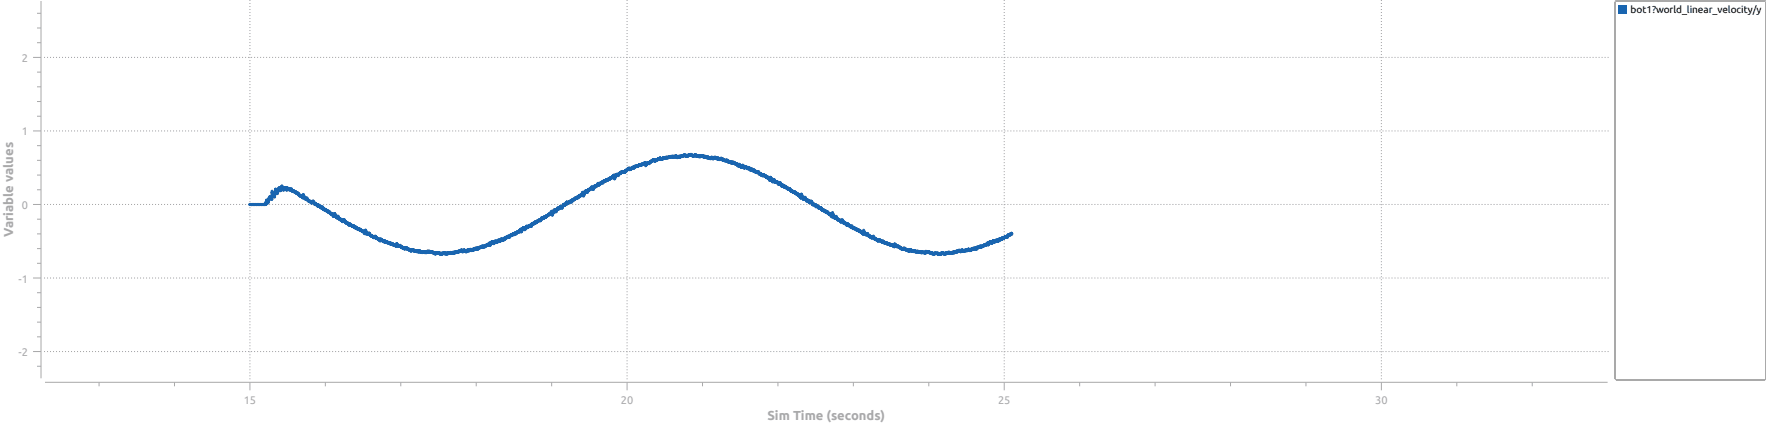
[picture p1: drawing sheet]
<svg xmlns="http://www.w3.org/2000/svg" width="467mm" height="112mm" viewBox="0 0 467 112" stroke-linecap="round" stroke-linejoin="round" font-family="sans-serif">
<defs><g id="words">
<g font-size="3.4" fill="#a9a9a9">
<text x="3.4" y="62.7" transform="rotate(-90 3.4 62.7)">Variable values</text>
<text x="203" y="111.1">Sim Time (seconds)</text>
</g>
<g font-size="2.9" fill="#a9a9a9">
<text x="5.8" y="16.4">2</text>
<text x="5.8" y="35.8">1</text>
<text x="5.8" y="55.2">0</text>
<text x="4.9" y="74.7">-1</text>
<text x="4.9" y="94.1">-2</text>
<text x="64.5" y="106.9">15</text>
<text x="164.2" y="106.9">20</text>
<text x="264" y="106.9">25</text>
<text x="363.7" y="106.9">30</text>
</g>
<text font-size="2.6" x="431.3" y="3.4">bot1?world_linear_velocity/y</text>
</g></defs>
<path d="M11.6 15.2h413.8M66.1 0v100.3M165.9 0v100.3M265.6 0v100.3M365.4 0v100.3M11.6 34.6h413.8M11.6 54.1h413.8M11.6 73.5h413.8M11.6 92.9h413.8" fill="none" stroke="#a0a0a4" stroke-width=".26" stroke-dasharray=".3 .5" stroke-linecap="butt"/>
<g fill="none" stroke="#1965b0" stroke-width=".26">
<path d="M66.1 54.1h4l.1-.4v.4l.1-.5 .1 .4 .1-1.1 .2 .7 .1-.4 .1 .4 .1-.9v.3l.4-1 .2 .5 .3 .1 .1-2 .1 .8 .5 .7 .3-2.1 .5 1.2 .1-1.1v.5l.1-.6 .1 .5 .2-.9 .3 .8 .1-.8 .1 .4 .1-.4v.4l.1-.8 .4 1.1 .1-.6v.3l.2-.4v.4l.1-.4v.4v-.4l.1 .3 .1-.3 .2 .6 .2-.5v.3l.1-.2 .1 .3 .1-.2v.2l.1-.2 .2 .4v-.3l.2 .3 .1-.3 .1 .3 .1-.4 .3 .7v-.2l.1 .2 .2-.2 .1 .3 .1-.1 .3 .3 .1-.1 .1 .3 .2-.1 .1 .3 .1-.2 .4 .7h.5l.5 .6v-1l.5 1.2h.2v-.3l.2 .4v-.4l.4 .8 .2-.1 .2 .3h.3l.2 .3 .1-.4 .2 .4 .1-.5 .4 .8 .1-.2 .1 .3 .1-.2 .6 .7v-.4l.8 .8 .1-.1 .1 .3v-.2l.2 .2v-.4l.3 .7 .1-.2v.2l.2-.1v.3l.1-.2 .2 .2 .1-.1 .1 .3v-.1l.4 .3 .1-.1v.3l.1-.3 .4 .6h.3l.1 .3 .1-.3 .4 .7 .1-.7 .7 1.1 .1-.3 .1 .2 .1-.3 .4 .8 .1-.2 .2 .4h.3l.2 .4 .2-.5 .2 .4v-.4l.5 .8v-.2l.3 .4 .1-.2 .4 .6 .1-.4 .2 .4 .2-.2 .4 .5h.5l.2 .5 .1-.3 .3 .2 .1 .3 .1-.2 .6 .5 .2-.2 .1 .3 .6 .2 .6 .7 .1-.9 .3 .8 .3 .3 .1-.3 .2 .3v-.4l.4 .7h.3l.6 .6v-.4l.3 .2 .1-.3 .3 .6 .5 .1 .5 .6 .1-.5v.2h.4l.5 .5 .3-.2 .2 .4 .1-.2v.2h.5l.2 .3 .1-.2 .2 .3 .1-.1 .1 .1 .1-.2 .2 .3 .3-.1v.3l.3-.1v.2l.2-.1 .2 .3 .2-.1v-.6l.4 .7 .3 .1v-.2l.1 .2 .1-.3 .2 .4 .2-.1v.2l.1-.1 .1 .2 .1-.1 .6 .5 .1-.4 .1 .2 .2-.2 .4 .5 .2-.2 .5 .5 .1-.2 .1 .2v-.3l.3 .3 .1-.3v.2l.1-.1 .3 .3v-.2l.7 .3 .3-.1v.2l.4-.2v.2v-.2l.1 .2 .1-.1 .1 .2 .2-.2 .2 .3v-.3l.3 .2 .1-.1 .1 .1 .1-.1v.2l.1-.2h.2l.1 .2v-.1h.4l.1-.4v.2l.3 .1v-.2l.1 .3 .1-.2 .1 .2 .2-.2 .1 .3 .1-.2 .1 .2 .2-.2 .3 .4v-.2l.2 .3v-.2l.1 .2 .2-.2 .1 .1 .1-.2 .1 .2 .1-.2 .4 .1 .1 .2 .1-.2 .3 .3v-.2l.1 .2v-.2l.4 .1 .1-.3 .1 .2 .3-.1 .1 .2v-.2l.1 .2 .1-.2 .1 .2 .1-.2 .2 .2 .2-.3 .1 .2 .2-.2 .2 .2v-.2l.2 .1v-.2l.2 .3 .3-.3 .1 .3 .2-.3v.1l.3-.2 .2 .2v-.2v.1l.1-.2 .2 .2v-.2l.1 .2 .2-.2 .1 .2v-.3l.1 .2 .2-.3 .2 .1v-.2l.3 .1v-.2l.4 .5v-.3h.3v-.2l.1 .3 .1-.2 .3 .4v-.3l.1 .3 .1-.3 .2-.1 .1 .2 .2-.3 .1 .3v-.3l.2 .1 .2-.3 .3 .4v-.3l.1 .2v-.3l.2 .3v-.2l.1 .1 .1-.2 .1 .2v-.3l.2 .2 .2-.3 .1 .1 .2-.2v.2l.1-.2 .2 .2v-.2l.1 .2v-.3l.1 .2 .1-.2h.2v-.1v.1l.4-.2v.1l.4-.4v.3l.1-.2 .2 .2v-.2l.1 .2 .1-.2 .1 .2v-.3l.2 .1 .1-.3 .3 .1 .1-.2v.2l.1-.3 .2 .2 .3-.6 .1 .7 .6-1 .1 .4 .2-.4 .1 .5v-.3h.2l.2-.4 .1 .3 .2-.3 .2 .3 .3-.5 .1 .4 .3-.4v.4l.4-.7 .1 .3 .1-.2 .1 .3v-.3l.2 .1v-.2l.1 .2 .3-.5v.3l.3-.4 .1 .1 .1-.2v.1l.3-.3 .1 .2v-.3l.1 .3 .1-.3 .1 .4 .3-.6v.1l.2-.3 .1 .2 .1-.2h.3v-.2l.1 .3 .2-.4 .2 .2v-.2l.1 .1 .1-.3v.3l.4-.5 .4 .1 .5-.8 .2 .7 .6-1.1 .2 .3v-.3l.1 .5 .5-.9 .1 .4 .1-.3 .1 .2 .2-.4 .1 .2v-.3l.4 .2 .1-.3 .1 .3 .2-.7h.2v.3l.1-.4 .1 .2 .2-.3 .2 .1 .3-.4v.3l.3-.5 .1 .1 .1-.2 .1 .1v-.2l.2 .2 .3-.4v.4l.3-.8 .1 .3 .2-.3 .2 .2 .3-.5 .1 .2 .1-.3 .1 .2 .2-.3 .1 .1 .3-.4 .1 .1 .1-.2v.1l.3-.2v-.2v.2l.3-.2 .3-.6 .1 1.1 .6-1.4 .1 .2 .2-.1v.5l.5-1.1v.2h.3l.5-.6v.4l.3-.4 .1 .4 .4-1 .1 .3v-.3l.2 .3v-.3l.2 .1 .3-.6 .1 .4 .1-.3 .1 .2v-.3l.1 .2 .2-.2 .1-.2v.1l.1-.2 .1 .1 .3-.3 .1 .4 .3-.7 .1 .2 .4-.4 .1 .2 .2-.5 .1 .3 .3-.4v.1l.2-.2v.3l.4-.6 .1 .1 .3-.3 .1 .1 .4-.8 .1 1.1 .6-1.4 .1 .4 .2-.3v.3l.5-.8 .1 .2 .4-.5 .1 .1 .2-.5 .2 .6 .2-.5v.6l.5-1 .1 .3 .7-.9 .1 .5 .1-.3 .2 .1 .1-.4 .1 .2 .4-.5 .1 .1 .1-.1v.3l.2-.5h.5l.4-.4 .1 .2v-.2l.2 .1v-.2h.4l.2-.3v.1l.1-.2 .1 .1 .9-.8v1l.7-1.2v.3l.2-.3 .1 .3 .1-.3 .3-.4 .2 .2 .4-.5h.3l.1 .2 .2-.2v.2l.5-.6 .1 .2 .2-.4 .1 .1 .4-.5 .1 .5v-.3l.2 .2v-.3l.1 .2 .8-.5v.2l.3-.4 .1 .1 .2-.3 .3 .2 .1-.2 .1 .1 .6-.4 .1 .3v-.3l.2 .1v-.2l.1 .2 .1-.2 .3 .1v-.2l.2 .2 .3-.5 .2 .8v-.3l.2 .1 .4-.6 .3 .3v-.4l.7-.3v-.1h.2v-.2l.1 .2 .2-.2 .2 .3 .1-.3 .2 .2 .8-.6 .3 .1v-.2l.3 .3 .3-.2 .1 .2 .1-.3 .3-.1 .2 .1v-.2l.1 .2 .3-.2 .3 .1v-.2l.3 .2 .3-.3 .5 .1 .2-.2 .1 .2v-.2l.1 .2 .4-.2 .1 .2 .2-.2 .1 .1 .1-.1 .2 .4 .3-.3 .3 .1v-.2l.1 .2 .1-.2v.2l.2-.3v.2l.1-.2 .3 .2 .1-.3 .4-.1 .1 .2v-.2l.4 .2 .1 .2 .1-.3 .2 .1 .8-.4 .4 .4h.5l.1-.2v.2l.1-.2 .2 .2 .1-.2 .3 .3 .1-.2v.2l.3-.1v.2l.2-.1v.2v-.2l.2 .2 .1-.3v.2l.3-.2 .1 .2 .1-.2 .2 .3 .3-.2v.3l.1-.3 .1 .3 .1-.2v.2l.3-.1 .2 .3 .1-.3 .1 .3 .1-.2v.2l.2-.1 .3 .3 .3-.4 .4 .4 .3-.4v.2l.2-.2v.3l.1-.3v.2h.4l.2 .2 .1-.2 .4 .4 .1-.3 .2 .3 .1-.4 .1 .3 .1-.2 .2 .4 .1-.2v.2l.7 .1v.2l.3-.2v.2l.1-.3 .1 .4 .1-.1v.2l.2-.2v.3l.1-.2 .1 .2 .1-.2v.3l.2-.2 .2 .3 .1-.3 .2 .3 .1-.3 .2 .4 .1-.3 .1 .3 .6 .1v.2l.2-.1 .3 .5 .2-.5 .5 .9 .2-.4 .2 .3v-.5l.4 .7 .1-.3 .1 .2 .2-.2 .4 .5 .1-.4 .2 .5 .2-.3 .3 .5 .2-.3 .1 .3 .3-.1 .4 .5 .1-.4v.4l.2-.2 .2 .4 .2-.1 .1 .2 .1-.2 .2 .4 .1-.4 .2 .6 .2-.2v.2h.2l.1 .3 .3-.1 .1 .2 .1-.2 .1 .3 .2-.2 .3 .4 .2-.2 .1 .4 .1-.1 .1 .2 .1-.2 .4 .3 .1 .5h.2l.1-.7 .6 1.2 .2-.7 .5 .8 .1-.2 .2 .2 .3-.1 .2 .6 .1-.4v.3l.1-.1 .2 .2v-.4l.4 .8 .1-.3 .2 .4 .1-.2 .3 .5h.2v-.3l.4 .5 .1-.1 .1 .2 .1-.1v.3l.1-.2 .1 .2 .1-.1 .1 .2 .2-.2 .2 .6 .1-.2 .1 .3 .2-.2 .3 .5 .3-.2v.3l.2-.2 .1 .3 .1-.1 .3 .4 .2-.1 .3 .5 .2-.2 .4 .7 .1-1 .6 1.4 .1-.4 .2 .4v-.6l.5 1.1 .1-.4 .3 .4 .1-.2 .3 .6v-.5l.3 .6v-.5l.5 1 .1-.4 .2 .4 .3-.1 .2 .6 .1-.5 .1 .4 .1-.2 .1 .2 .1-.1v.3l.2-.1v.3l.2-.2v.3l.1-.2 .2 .2v-.2l.4 .6v-.2l.3 .4 .1-.1 .1 .1v-.1l.4 .2 .1 .2 .2-.1 .1 .3 .1-.2 .4 .6 .2-.2 .1 .4 .2-.2 .4 .8 .1-1.2 .5 1.4 .3-.2 .1 .3v-.5l.3 .8 .2 .2v-.3l.3 .3 .1-.1 .4 .6 .1-.5 .2 .4 .1-.5 .4 1 .2-.3 .7 .8v-.4l.1 .2 .1-.1 .2 .4v-.2l.4 .2 .1 .3 .1-.2 .1 .3 .1-.5 .3 .8 .1-.2 .1 .2 .1-.2 .5 .6v-.3l.3 .1v.3l.2-.2v.2l.2-.1 .1 .3 .1-.1 .2 .3 .1-.2v.2l.3-.1 .4 .7 .1-1 .1 .4 .6 .8 .1-.3 .1 .3v-.4l.5 .8 .2-.2 .6 .7 .1-.4 .2 .2 .1-.4 .4 .9 .3-.1 .6 .5 .2-.3 .9 .7 .1-.4 .2 .5 .2-.2 .1 .3 .2-.2v.2l.3-.1v.2l.2-.1 .2 .3 .3-.1v.2v-.2l.7 .4 .1-.2v.2l.2-.1 .3 .5 .2-.9v.3l.5 .5 .3-.1 .1 .2v-.2l.9 .8 .2-.1 .2 .1v-.3l.2 .2 .2-.2 .2 .4h.3l.3 .3 .1-.1 .3 .2 .1-.4v.3l.3-.2 .4 .3 .3-.1 .1 .2 .1-.2 .1 .2 .4-.1 .1 .2 .2-.1 .1 .1v-.2l.7 .4 .1-.2 .2 .2v-.1l.2 .1 .3-.2 .4 .3 .1-.2 .1 .2 .1-.5v.2h.3l.1 .2 .3-.2v.2l.1-.2 .3 .3 .3-.1 .2 .3 .1-.2 .1 .2 .2-.1v.2l.3-.3v.2l.7-.2 .1 .2v-.2l.1 .3 .1-.2 .2 .3 .3-.2v.1l.3-.3 .1 .2 .2-.3 .2 .3 .1-.2 .1 .2 .1-.1v.2l.1-.2 .1 .2 .2-.3 .1 .1 .1-.1h.3v-.2l.2 .2v-.2l.1 .1v-.1l.1 .2 .4-.1 .1 .2 .2-.3 .1 .2 .3-.2v.2l.1-.3 .1 .2 .3-.2h.2l.1-.2 .1 .3 .1-.3h.4l.1-.2 .2 .2 .1-.2 .1 .4 .2-.4 .1 .1 .1-.2 .2 .3 .5-.1v-.2l.2 .2 .1-.3 .2 .3 .5-.5v.4l.2-.2v.3v-.4l.2 .3v-.1h.2l.2-.3 .1 .2 .4-.4 .2 .2v-.2l.3 .1v-.1l.1 .2v-.3l.1 .4 .2-.5 .2 .1 .2-.3 .1 .2 .1-.2 .1 .1v-.2l.2 .2v-.2l.1 .3v-.3l.2 .2v-.2h.5l.3-.4 .1 .2v-.2l.1 .1 .4-.2 .3-.4v.6l.4-.8 .3-.1 .1 .3 .2-.3v.5l.4-.8 .4 .4 .4-.6 .1 .4 .3-.4v.4l.4-.6 .3 .2 .2-.3 .2 .1 .1-.3 .4 .1 .1-.3h.6l.2-.3v.3l.3-.6 .1 .2 .1-.3 .1 .2 .2-.3 .1 .2 .2-.4 .1 .1"/>
<circle cx="66.1" cy="54.1" r=".26"/>
<circle cx="66.2" cy="54.1" r=".26"/>
<circle cx="66.3" cy="54.1" r=".26"/>
<circle cx="66.4" cy="54.1" r=".26"/>
<circle cx="66.5" cy="54.1" r=".26"/>
<circle cx="66.6" cy="54.1" r=".26"/>
<circle cx="66.7" cy="54.1" r=".26"/>
<circle cx="66.8" cy="54.1" r=".26"/>
<circle cx="66.9" cy="54.1" r=".26"/>
<circle cx="67" cy="54.1" r=".26"/>
<circle cx="67.1" cy="54.1" r=".26"/>
<circle cx="67.2" cy="54.1" r=".26"/>
<circle cx="67.3" cy="54.1" r=".26"/>
<circle cx="67.4" cy="54.1" r=".26"/>
<circle cx="67.5" cy="54.1" r=".26"/>
<circle cx="67.6" cy="54.1" r=".26"/>
<circle cx="67.7" cy="54.1" r=".26"/>
<circle cx="67.8" cy="54.1" r=".26"/>
<circle cx="67.9" cy="54.1" r=".26"/>
<circle cx="68" cy="54.1" r=".26"/>
<circle cx="68.1" cy="54.1" r=".26"/>
<circle cx="68.2" cy="54.1" r=".26"/>
<circle cx="68.3" cy="54.1" r=".26"/>
<circle cx="68.4" cy="54.1" r=".26"/>
<circle cx="68.5" cy="54.1" r=".26"/>
<circle cx="68.6" cy="54.1" r=".26"/>
<circle cx="68.7" cy="54.1" r=".26"/>
<circle cx="68.8" cy="54.1" r=".26"/>
<circle cx="68.9" cy="54.1" r=".26"/>
<circle cx="69" cy="54.1" r=".26"/>
<circle cx="69.1" cy="54.1" r=".26"/>
<circle cx="69.2" cy="54.1" r=".26"/>
<circle cx="69.3" cy="54.1" r=".26"/>
<circle cx="69.4" cy="54.1" r=".26"/>
<circle cx="69.5" cy="54.1" r=".26"/>
<circle cx="69.6" cy="54.1" r=".26"/>
<circle cx="69.7" cy="54.1" r=".26"/>
<circle cx="69.8" cy="54.1" r=".26"/>
<circle cx="69.9" cy="54.1" r=".26"/>
<circle cx="70" cy="54.1" r=".26"/>
<circle cx="70.1" cy="54.1" r=".26"/>
<circle cx="70.2" cy="54.1" r=".26"/>
<circle cx="70.2" cy="53.7" r=".26"/>
<circle cx="70.2" cy="54" r=".26"/>
<circle cx="70.3" cy="53.6" r=".26"/>
<circle cx="70.3" cy="53.8" r=".26"/>
<circle cx="70.3" cy="53.9" r=".26"/>
<circle cx="70.3" cy="54" r=".26"/>
<circle cx="70.4" cy="53.6" r=".26"/>
<circle cx="70.4" cy="53.8" r=".26"/>
<circle cx="70.4" cy="53.9" r=".26"/>
<circle cx="70.4" cy="53.4" r=".26"/>
<circle cx="70.5" cy="53.6" r=".26"/>
<circle cx="70.5" cy="52.9" r=".26"/>
<circle cx="70.5" cy="53.2" r=".26"/>
<circle cx="70.5" cy="53" r=".26"/>
<circle cx="70.6" cy="53.2" r=".26"/>
<circle cx="70.6" cy="53.3" r=".26"/>
<circle cx="70.6" cy="53.5" r=".26"/>
<circle cx="70.7" cy="53.6" r=".26"/>
<circle cx="70.7" cy="53.5" r=".26"/>
<circle cx="70.7" cy="53.7" r=".26"/>
<circle cx="70.8" cy="53.2" r=".26"/>
<circle cx="70.8" cy="53.4" r=".26"/>
<circle cx="70.8" cy="53.5" r=".26"/>
<circle cx="70.9" cy="53.6" r=".26"/>
<circle cx="70.9" cy="53.2" r=".26"/>
<circle cx="70.9" cy="53.4" r=".26"/>
<circle cx="70.9" cy="53.3" r=".26"/>
<circle cx="71" cy="52.7" r=".26"/>
<circle cx="71" cy="52.9" r=".26"/>
<circle cx="71" cy="53" r=".26"/>
<circle cx="71.1" cy="53" r=".26"/>
<circle cx="71.1" cy="52.5" r=".26"/>
<circle cx="71.1" cy="52.7" r=".26"/>
<circle cx="71.1" cy="52.6" r=".26"/>
<circle cx="71.2" cy="52.8" r=".26"/>
<circle cx="71.2" cy="52.4" r=".26"/>
<circle cx="71.2" cy="52.5" r=".26"/>
<circle cx="71.2" cy="52.6" r=".26"/>
<circle cx="71.3" cy="52.6" r=".26"/>
<circle cx="71.3" cy="52.3" r=".26"/>
<circle cx="71.3" cy="52.2" r=".26"/>
<circle cx="71.3" cy="52.4" r=".26"/>
<circle cx="71.4" cy="52.3" r=".26"/>
<circle cx="71.4" cy="52" r=".26"/>
<circle cx="71.4" cy="52.2" r=".26"/>
<circle cx="71.5" cy="52.2" r=".26"/>
<circle cx="71.5" cy="52.3" r=".26"/>
<circle cx="71.5" cy="52.4" r=".26"/>
<circle cx="71.6" cy="52.5" r=".26"/>
<circle cx="71.6" cy="52.4" r=".26"/>
<circle cx="71.7" cy="52.5" r=".26"/>
<circle cx="71.8" cy="52.5" r=".26"/>
<circle cx="71.8" cy="52.6" r=".26"/>
<circle cx="71.9" cy="52.6" r=".26"/>
<circle cx="71.9" cy="51" r=".26"/>
<circle cx="71.9" cy="51.4" r=".26"/>
<circle cx="72" cy="50.6" r=".26"/>
<circle cx="72" cy="50.9" r=".26"/>
<circle cx="72.1" cy="51" r=".26"/>
<circle cx="72.1" cy="51.1" r=".26"/>
<circle cx="72.1" cy="51.4" r=".26"/>
<circle cx="72.1" cy="51.3" r=".26"/>
<circle cx="72.2" cy="51.4" r=".26"/>
<circle cx="72.2" cy="51.5" r=".26"/>
<circle cx="72.3" cy="51.5" r=".26"/>
<circle cx="72.3" cy="51.6" r=".26"/>
<circle cx="72.3" cy="51.7" r=".26"/>
<circle cx="72.4" cy="51.9" r=".26"/>
<circle cx="72.4" cy="51.8" r=".26"/>
<circle cx="72.5" cy="51.9" r=".26"/>
<circle cx="72.5" cy="52" r=".26"/>
<circle cx="72.6" cy="52" r=".26"/>
<circle cx="72.6" cy="52.1" r=".26"/>
<circle cx="72.6" cy="51" r=".26"/>
<circle cx="72.7" cy="51.2" r=".26"/>
<circle cx="72.7" cy="51.3" r=".26"/>
<circle cx="72.7" cy="50.9" r=".26"/>
<circle cx="72.8" cy="50.9" r=".26"/>
<circle cx="72.8" cy="51.1" r=".26"/>
<circle cx="72.8" cy="51.3" r=".26"/>
<circle cx="72.8" cy="50.8" r=".26"/>
<circle cx="72.9" cy="50.1" r=".26"/>
<circle cx="72.9" cy="50" r=".26"/>
<circle cx="73" cy="50.1" r=".26"/>
<circle cx="73" cy="50.6" r=".26"/>
<circle cx="73.1" cy="50.7" r=".26"/>
<circle cx="73.1" cy="50.6" r=".26"/>
<circle cx="73.1" cy="50.8" r=".26"/>
<circle cx="73.2" cy="50.7" r=".26"/>
<circle cx="73.2" cy="50.9" r=".26"/>
<circle cx="73.2" cy="51" r=".26"/>
<circle cx="73.3" cy="51" r=".26"/>
<circle cx="73.3" cy="50.9" r=".26"/>
<circle cx="73.3" cy="51.1" r=".26"/>
<circle cx="73.4" cy="51.2" r=".26"/>
<circle cx="73.4" cy="50.5" r=".26"/>
<circle cx="73.4" cy="50.4" r=".26"/>
<circle cx="73.4" cy="50.6" r=".26"/>
<circle cx="73.5" cy="50.1" r=".26"/>
<circle cx="73.5" cy="50.2" r=".26"/>
<circle cx="73.5" cy="50.6" r=".26"/>
<circle cx="73.5" cy="50.5" r=".26"/>
<circle cx="73.6" cy="50.5" r=".26"/>
<circle cx="73.6" cy="50" r=".26"/>
<circle cx="73.6" cy="50.1" r=".26"/>
<circle cx="73.7" cy="50.1" r=".26"/>
<circle cx="73.7" cy="50.5" r=".26"/>
<circle cx="73.7" cy="50" r=".26"/>
<circle cx="73.7" cy="49.9" r=".26"/>
<circle cx="73.8" cy="50" r=".26"/>
<circle cx="73.8" cy="49.7" r=".26"/>
<circle cx="73.8" cy="50.1" r=".26"/>
<circle cx="73.9" cy="50.1" r=".26"/>
<circle cx="73.9" cy="49.7" r=".26"/>
<circle cx="73.9" cy="49.6" r=".26"/>
<circle cx="73.9" cy="49.8" r=".26"/>
<circle cx="74" cy="50.2" r=".26"/>
<circle cx="74" cy="50.1" r=".26"/>
<circle cx="74.1" cy="50.1" r=".26"/>
<circle cx="74.1" cy="50.4" r=".26"/>
<circle cx="74.2" cy="50.4" r=".26"/>
<circle cx="74.2" cy="50.3" r=".26"/>
<circle cx="74.2" cy="49.7" r=".26"/>
<circle cx="74.2" cy="50" r=".26"/>
<circle cx="74.3" cy="50" r=".26"/>
<circle cx="74.3" cy="49.7" r=".26"/>
<circle cx="74.3" cy="49.6" r=".26"/>
<circle cx="74.4" cy="50" r=".26"/>
<circle cx="74.4" cy="49.9" r=".26"/>
<circle cx="74.4" cy="49.7" r=".26"/>
<circle cx="74.4" cy="49.6" r=".26"/>
<circle cx="74.5" cy="49.6" r=".26"/>
<circle cx="74.5" cy="50" r=".26"/>
<circle cx="74.5" cy="49.7" r=".26"/>
<circle cx="74.5" cy="49.2" r=".26"/>
<circle cx="74.6" cy="49.2" r=".26"/>
<circle cx="74.6" cy="49.6" r=".26"/>
<circle cx="74.7" cy="49.6" r=".26"/>
<circle cx="74.7" cy="49.9" r=".26"/>
<circle cx="74.8" cy="49.9" r=".26"/>
<circle cx="74.9" cy="50.1" r=".26"/>
<circle cx="75" cy="50.1" r=".26"/>
<circle cx="75" cy="50.3" r=".26"/>
<circle cx="75" cy="49.8" r=".26"/>
<circle cx="75.1" cy="49.7" r=".26"/>
<circle cx="75.1" cy="50" r=".26"/>
<circle cx="75.1" cy="49.9" r=".26"/>
<circle cx="75.2" cy="49.6" r=".26"/>
<circle cx="75.2" cy="50" r=".26"/>
<circle cx="75.2" cy="49.9" r=".26"/>
<circle cx="75.3" cy="49.6" r=".26"/>
<circle cx="75.3" cy="50" r=".26"/>
<circle cx="75.3" cy="49.9" r=".26"/>
<circle cx="75.4" cy="49.6" r=".26"/>
<circle cx="75.4" cy="50" r=".26"/>
<circle cx="75.5" cy="49.6" r=".26"/>
<circle cx="75.5" cy="49.9" r=".26"/>
<circle cx="75.5" cy="49.8" r=".26"/>
<circle cx="75.6" cy="49.6" r=".26"/>
<circle cx="75.6" cy="50" r=".26"/>
<circle cx="75.6" cy="49.9" r=".26"/>
<circle cx="75.7" cy="49.8" r=".26"/>
<circle cx="75.7" cy="50" r=".26"/>
<circle cx="75.8" cy="50" r=".26"/>
<circle cx="75.8" cy="50.2" r=".26"/>
<circle cx="75.8" cy="50.3" r=".26"/>
<circle cx="75.9" cy="50.2" r=".26"/>
<circle cx="75.9" cy="49.7" r=".26"/>
<circle cx="75.9" cy="50" r=".26"/>
<circle cx="75.9" cy="49.9" r=".26"/>
<circle cx="76" cy="49.7" r=".26"/>
<circle cx="76" cy="50" r=".26"/>
<circle cx="76.1" cy="49.9" r=".26"/>
<circle cx="76.1" cy="49.8" r=".26"/>
<circle cx="76.1" cy="50" r=".26"/>
<circle cx="76.2" cy="50" r=".26"/>
<circle cx="76.2" cy="49.8" r=".26"/>
<circle cx="76.2" cy="50.1" r=".26"/>
<circle cx="76.3" cy="50" r=".26"/>
<circle cx="76.3" cy="49.9" r=".26"/>
<circle cx="76.3" cy="50.1" r=".26"/>
<circle cx="76.4" cy="50" r=".26"/>
<circle cx="76.4" cy="49.9" r=".26"/>
<circle cx="76.4" cy="50.1" r=".26"/>
<circle cx="76.5" cy="50.1" r=".26"/>
<circle cx="76.5" cy="50" r=".26"/>
<circle cx="76.6" cy="50" r=".26"/>
<circle cx="76.6" cy="50.3" r=".26"/>
<circle cx="76.6" cy="50.1" r=".26"/>
<circle cx="76.7" cy="50" r=".26"/>
<circle cx="76.8" cy="50.3" r=".26"/>
<circle cx="76.8" cy="50.1" r=".26"/>
<circle cx="76.8" cy="50" r=".26"/>
<circle cx="76.9" cy="50.1" r=".26"/>
<circle cx="76.9" cy="50.2" r=".26"/>
<circle cx="76.9" cy="50" r=".26"/>
<circle cx="76.9" cy="50.3" r=".26"/>
<circle cx="77" cy="50.3" r=".26"/>
<circle cx="77" cy="50.2" r=".26"/>
<circle cx="77" cy="50.1" r=".26"/>
<circle cx="77.1" cy="49.9" r=".26"/>
<circle cx="77.1" cy="50" r=".26"/>
<circle cx="77.1" cy="50.2" r=".26"/>
<circle cx="77.2" cy="50.2" r=".26"/>
<circle cx="77.2" cy="50.3" r=".26"/>
<circle cx="77.3" cy="50.3" r=".26"/>
<circle cx="77.3" cy="50.5" r=".26"/>
<circle cx="77.4" cy="50.5" r=".26"/>
<circle cx="77.4" cy="50.6" r=".26"/>
<circle cx="77.4" cy="50.4" r=".26"/>
<circle cx="77.5" cy="50.6" r=".26"/>
<circle cx="77.5" cy="50.4" r=".26"/>
<circle cx="77.6" cy="50.4" r=".26"/>
<circle cx="77.6" cy="50.5" r=".26"/>
<circle cx="77.6" cy="50.6" r=".26"/>
<circle cx="77.7" cy="50.6" r=".26"/>
<circle cx="77.7" cy="50.4" r=".26"/>
<circle cx="77.8" cy="50.6" r=".26"/>
<circle cx="77.8" cy="50.7" r=".26"/>
<circle cx="77.9" cy="50.6" r=".26"/>
<circle cx="77.9" cy="50.7" r=".26"/>
<circle cx="78" cy="50.6" r=".26"/>
<circle cx="78" cy="50.8" r=".26"/>
<circle cx="78" cy="50.7" r=".26"/>
<circle cx="78.1" cy="50.7" r=".26"/>
<circle cx="78.1" cy="50.8" r=".26"/>
<circle cx="78.2" cy="50.9" r=".26"/>
<circle cx="78.2" cy="50.8" r=".26"/>
<circle cx="78.3" cy="50.9" r=".26"/>
<circle cx="78.3" cy="50.8" r=".26"/>
<circle cx="78.4" cy="50.9" r=".26"/>
<circle cx="78.4" cy="51.1" r=".26"/>
<circle cx="78.4" cy="51" r=".26"/>
<circle cx="78.5" cy="51" r=".26"/>
<circle cx="78.5" cy="50.9" r=".26"/>
<circle cx="78.6" cy="51.1" r=".26"/>
<circle cx="78.6" cy="51" r=".26"/>
<circle cx="78.7" cy="51.1" r=".26"/>
<circle cx="78.7" cy="51.3" r=".26"/>
<circle cx="78.8" cy="51.1" r=".26"/>
<circle cx="78.9" cy="51.1" r=".26"/>
<circle cx="78.9" cy="51.3" r=".26"/>
<circle cx="79" cy="51.3" r=".26"/>
<circle cx="79" cy="51.4" r=".26"/>
<circle cx="79.1" cy="51.6" r=".26"/>
<circle cx="79.2" cy="51.6" r=".26"/>
<circle cx="79.2" cy="51.8" r=".26"/>
<circle cx="79.2" cy="51.7" r=".26"/>
<circle cx="79.3" cy="51.7" r=".26"/>
<circle cx="79.4" cy="51.6" r=".26"/>
<circle cx="79.4" cy="51.7" r=".26"/>
<circle cx="79.4" cy="51.8" r=".26"/>
<circle cx="79.5" cy="51.7" r=".26"/>
<circle cx="79.5" cy="51.8" r=".26"/>
<circle cx="79.6" cy="51.7" r=".26"/>
<circle cx="79.6" cy="51.8" r=".26"/>
<circle cx="79.6" cy="51.9" r=".26"/>
<circle cx="79.7" cy="51.8" r=".26"/>
<circle cx="79.8" cy="52" r=".26"/>
<circle cx="79.8" cy="52.1" r=".26"/>
<circle cx="79.9" cy="52.1" r=".26"/>
<circle cx="80" cy="52.1" r=".26"/>
<circle cx="80" cy="52.2" r=".26"/>
<circle cx="80.1" cy="52.2" r=".26"/>
<circle cx="80.2" cy="52.4" r=".26"/>
<circle cx="80.2" cy="51.8" r=".26"/>
<circle cx="80.2" cy="51.4" r=".26"/>
<circle cx="80.2" cy="51.5" r=".26"/>
<circle cx="80.2" cy="51.7" r=".26"/>
<circle cx="80.3" cy="51.7" r=".26"/>
<circle cx="80.3" cy="51.8" r=".26"/>
<circle cx="80.4" cy="51.9" r=".26"/>
<circle cx="80.4" cy="52.1" r=".26"/>
<circle cx="80.5" cy="52.1" r=".26"/>
<circle cx="80.5" cy="52.2" r=".26"/>
<circle cx="80.6" cy="52.2" r=".26"/>
<circle cx="80.6" cy="52.4" r=".26"/>
<circle cx="80.6" cy="52.3" r=".26"/>
<circle cx="80.7" cy="52.4" r=".26"/>
<circle cx="80.7" cy="52.5" r=".26"/>
<circle cx="80.7" cy="52.6" r=".26"/>
<circle cx="80.8" cy="52.6" r=".26"/>
<circle cx="80.9" cy="52.6" r=".26"/>
<circle cx="80.9" cy="52.3" r=".26"/>
<circle cx="80.9" cy="52.5" r=".26"/>
<circle cx="81" cy="52.6" r=".26"/>
<circle cx="81" cy="52.5" r=".26"/>
<circle cx="81.1" cy="52.6" r=".26"/>
<circle cx="81.1" cy="52.7" r=".26"/>
<circle cx="81.1" cy="52.3" r=".26"/>
<circle cx="81.1" cy="52.4" r=".26"/>
<circle cx="81.2" cy="52.5" r=".26"/>
<circle cx="81.2" cy="52.6" r=".26"/>
<circle cx="81.3" cy="52.6" r=".26"/>
<circle cx="81.3" cy="52.7" r=".26"/>
<circle cx="81.3" cy="52.8" r=".26"/>
<circle cx="81.4" cy="52.9" r=".26"/>
<circle cx="81.5" cy="52.9" r=".26"/>
<circle cx="81.5" cy="53" r=".26"/>
<circle cx="81.5" cy="53.1" r=".26"/>
<circle cx="81.6" cy="53.1" r=".26"/>
<circle cx="81.7" cy="53" r=".26"/>
<circle cx="81.7" cy="53.1" r=".26"/>
<circle cx="81.7" cy="53.2" r=".26"/>
<circle cx="81.8" cy="53.1" r=".26"/>
<circle cx="81.8" cy="53.2" r=".26"/>
<circle cx="81.9" cy="53.3" r=".26"/>
<circle cx="82" cy="53.3" r=".26"/>
<circle cx="82.1" cy="53.3" r=".26"/>
<circle cx="82.1" cy="53.4" r=".26"/>
<circle cx="82.2" cy="53.3" r=".26"/>
<circle cx="82.2" cy="53.4" r=".26"/>
<circle cx="82.3" cy="53.4" r=".26"/>
<circle cx="82.3" cy="53.5" r=".26"/>
<circle cx="82.3" cy="53.6" r=".26"/>
<circle cx="82.4" cy="53.6" r=".26"/>
<circle cx="82.5" cy="53.2" r=".26"/>
<circle cx="82.5" cy="53.3" r=".26"/>
<circle cx="82.5" cy="53.4" r=".26"/>
<circle cx="82.6" cy="53.4" r=".26"/>
<circle cx="82.7" cy="53.4" r=".26"/>
<circle cx="82.7" cy="53.5" r=".26"/>
<circle cx="82.7" cy="53.6" r=".26"/>
<circle cx="82.8" cy="53.4" r=".26"/>
<circle cx="82.8" cy="53.1" r=".26"/>
<circle cx="82.8" cy="53.2" r=".26"/>
<circle cx="82.8" cy="53.3" r=".26"/>
<circle cx="82.9" cy="53.5" r=".26"/>
<circle cx="83" cy="53.5" r=".26"/>
<circle cx="83" cy="53.6" r=".26"/>
<circle cx="83" cy="53.7" r=".26"/>
<circle cx="83.1" cy="53.7" r=".26"/>
<circle cx="83.2" cy="53.7" r=".26"/>
<circle cx="83.2" cy="53.8" r=".26"/>
<circle cx="83.2" cy="53.9" r=".26"/>
<circle cx="83.3" cy="53.9" r=".26"/>
<circle cx="83.3" cy="53.7" r=".26"/>
<circle cx="83.4" cy="54" r=".26"/>
<circle cx="83.4" cy="53.8" r=".26"/>
<circle cx="83.4" cy="53.9" r=".26"/>
<circle cx="83.5" cy="53.9" r=".26"/>
<circle cx="83.5" cy="53.8" r=".26"/>
<circle cx="83.5" cy="54" r=".26"/>
<circle cx="83.6" cy="54" r=".26"/>
<circle cx="83.6" cy="53.9" r=".26"/>
<circle cx="83.6" cy="54.1" r=".26"/>
<circle cx="83.7" cy="54.1" r=".26"/>
<circle cx="83.8" cy="54.2" r=".26"/>
<circle cx="83.8" cy="54.1" r=".26"/>
<circle cx="83.9" cy="54.1" r=".26"/>
<circle cx="83.9" cy="54.2" r=".26"/>
<circle cx="83.9" cy="54.3" r=".26"/>
<circle cx="84" cy="54.3" r=".26"/>
<circle cx="84" cy="54.4" r=".26"/>
<circle cx="84.1" cy="54.4" r=".26"/>
<circle cx="84.1" cy="54.5" r=".26"/>
<circle cx="84.1" cy="54.1" r=".26"/>
<circle cx="84.2" cy="54.2" r=".26"/>
<circle cx="84.2" cy="54.3" r=".26"/>
<circle cx="84.2" cy="54.4" r=".26"/>
<circle cx="84.3" cy="54.4" r=".26"/>
<circle cx="84.3" cy="54.3" r=".26"/>
<circle cx="84.4" cy="54.5" r=".26"/>
<circle cx="84.4" cy="54.4" r=".26"/>
<circle cx="84.5" cy="54.4" r=".26"/>
<circle cx="84.5" cy="54.6" r=".26"/>
<circle cx="84.6" cy="54.6" r=".26"/>
<circle cx="84.6" cy="54.5" r=".26"/>
<circle cx="84.7" cy="54.6" r=".26"/>
<circle cx="84.7" cy="54.7" r=".26"/>
<circle cx="84.8" cy="54.7" r=".26"/>
<circle cx="84.8" cy="54.8" r=".26"/>
<circle cx="84.9" cy="54.7" r=".26"/>
<circle cx="84.9" cy="54.9" r=".26"/>
<circle cx="84.9" cy="54.8" r=".26"/>
<circle cx="85" cy="54.9" r=".26"/>
<circle cx="85" cy="54.8" r=".26"/>
<circle cx="85.1" cy="55" r=".26"/>
<circle cx="85.1" cy="55.1" r=".26"/>
<circle cx="85.1" cy="54.9" r=".26"/>
<circle cx="85.2" cy="54.9" r=".26"/>
<circle cx="85.3" cy="55" r=".26"/>
<circle cx="85.3" cy="55.1" r=".26"/>
<circle cx="85.3" cy="54.7" r=".26"/>
<circle cx="85.3" cy="54.8" r=".26"/>
<circle cx="85.3" cy="54.9" r=".26"/>
<circle cx="85.4" cy="54.9" r=".26"/>
<circle cx="85.4" cy="55.1" r=".26"/>
<circle cx="85.4" cy="55.2" r=".26"/>
<circle cx="85.5" cy="55.2" r=".26"/>
<circle cx="85.6" cy="55.3" r=".26"/>
<circle cx="85.6" cy="55.4" r=".26"/>
<circle cx="85.7" cy="55.2" r=".26"/>
<circle cx="85.7" cy="55.4" r=".26"/>
<circle cx="85.8" cy="55.3" r=".26"/>
<circle cx="85.8" cy="55.4" r=".26"/>
<circle cx="85.9" cy="55.3" r=".26"/>
<circle cx="85.9" cy="55.4" r=".26"/>
<circle cx="85.9" cy="55.5" r=".26"/>
<circle cx="85.9" cy="55.6" r=".26"/>
<circle cx="86" cy="55.4" r=".26"/>
<circle cx="86.1" cy="55.5" r=".26"/>
<circle cx="86.1" cy="55.4" r=".26"/>
<circle cx="86.1" cy="55.6" r=".26"/>
<circle cx="86.2" cy="55.5" r=".26"/>
<circle cx="86.2" cy="55.6" r=".26"/>
<circle cx="86.3" cy="55.6" r=".26"/>
<circle cx="86.3" cy="55.5" r=".26"/>
<circle cx="86.3" cy="55.7" r=".26"/>
<circle cx="86.4" cy="55.7" r=".26"/>
<circle cx="86.4" cy="55.8" r=".26"/>
<circle cx="86.5" cy="55.7" r=".26"/>
<circle cx="86.5" cy="55.8" r=".26"/>
<circle cx="86.6" cy="55.7" r=".26"/>
<circle cx="86.6" cy="55.8" r=".26"/>
<circle cx="86.6" cy="55.9" r=".26"/>
<circle cx="86.7" cy="55.8" r=".26"/>
<circle cx="86.7" cy="55.9" r=".26"/>
<circle cx="86.8" cy="55.9" r=".26"/>
<circle cx="86.8" cy="56" r=".26"/>
<circle cx="86.9" cy="56" r=".26"/>
<circle cx="86.9" cy="55.9" r=".26"/>
<circle cx="86.9" cy="56.1" r=".26"/>
<circle cx="86.9" cy="56.2" r=".26"/>
<circle cx="87" cy="56.2" r=".26"/>
<circle cx="87" cy="56" r=".26"/>
<circle cx="87" cy="55.9" r=".26"/>
<circle cx="87.1" cy="55.9" r=".26"/>
<circle cx="87.1" cy="56.1" r=".26"/>
<circle cx="87.1" cy="56.2" r=".26"/>
<circle cx="87.2" cy="56.2" r=".26"/>
<circle cx="87.3" cy="56.3" r=".26"/>
<circle cx="87.4" cy="56.3" r=".26"/>
<circle cx="87.4" cy="56.4" r=".26"/>
<circle cx="87.4" cy="56.5" r=".26"/>
<circle cx="87.5" cy="56.5" r=".26"/>
<circle cx="87.5" cy="56.4" r=".26"/>
<circle cx="87.6" cy="56.4" r=".26"/>
<circle cx="87.6" cy="56.6" r=".26"/>
<circle cx="87.7" cy="56.6" r=".26"/>
<circle cx="87.7" cy="56.5" r=".26"/>
<circle cx="87.8" cy="56.8" r=".26"/>
<circle cx="87.8" cy="56.6" r=".26"/>
<circle cx="87.9" cy="56.6" r=".26"/>
<circle cx="87.9" cy="56.5" r=".26"/>
<circle cx="87.9" cy="56.7" r=".26"/>
<circle cx="87.9" cy="56.8" r=".26"/>
<circle cx="88" cy="56.8" r=".26"/>
<circle cx="88.1" cy="56.9" r=".26"/>
<circle cx="88.1" cy="57" r=".26"/>
<circle cx="88.2" cy="57" r=".26"/>
<circle cx="88.3" cy="57.2" r=".26"/>
<circle cx="88.4" cy="57.2" r=".26"/>
<circle cx="88.4" cy="56.8" r=".26"/>
<circle cx="88.4" cy="56.7" r=".26"/>
<circle cx="88.4" cy="56.5" r=".26"/>
<circle cx="88.5" cy="56.5" r=".26"/>
<circle cx="88.5" cy="56.6" r=".26"/>
<circle cx="88.6" cy="56.6" r=".26"/>
<circle cx="88.6" cy="56.9" r=".26"/>
<circle cx="88.7" cy="56.9" r=".26"/>
<circle cx="88.8" cy="57.2" r=".26"/>
<circle cx="88.9" cy="57.2" r=".26"/>
<circle cx="88.9" cy="57.4" r=".26"/>
<circle cx="89" cy="57.4" r=".26"/>
<circle cx="89.1" cy="57.4" r=".26"/>
<circle cx="89.1" cy="57.6" r=".26"/>
<circle cx="89.2" cy="57.4" r=".26"/>
<circle cx="89.2" cy="57.3" r=".26"/>
<circle cx="89.3" cy="57.4" r=".26"/>
<circle cx="89.3" cy="57.6" r=".26"/>
<circle cx="89.3" cy="57.5" r=".26"/>
<circle cx="89.4" cy="57.2" r=".26"/>
<circle cx="89.4" cy="57.3" r=".26"/>
<circle cx="89.4" cy="57.6" r=".26"/>
<circle cx="89.5" cy="57.6" r=".26"/>
<circle cx="89.6" cy="57.6" r=".26"/>
<circle cx="89.6" cy="57.7" r=".26"/>
<circle cx="89.6" cy="57.8" r=".26"/>
<circle cx="89.7" cy="57.8" r=".26"/>
<circle cx="89.8" cy="57.9" r=".26"/>
<circle cx="89.8" cy="58" r=".26"/>
<circle cx="89.9" cy="58" r=".26"/>
<circle cx="89.9" cy="57.8" r=".26"/>
<circle cx="89.9" cy="57.9" r=".26"/>
<circle cx="90" cy="57.9" r=".26"/>
<circle cx="90" cy="58" r=".26"/>
<circle cx="90.1" cy="58" r=".26"/>
<circle cx="90.1" cy="58.2" r=".26"/>
<circle cx="90.2" cy="58.2" r=".26"/>
<circle cx="90.2" cy="58.1" r=".26"/>
<circle cx="90.3" cy="58.2" r=".26"/>
<circle cx="90.3" cy="58.1" r=".26"/>
<circle cx="90.3" cy="58.3" r=".26"/>
<circle cx="90.4" cy="58.2" r=".26"/>
<circle cx="90.4" cy="58.3" r=".26"/>
<circle cx="90.5" cy="58.4" r=".26"/>
<circle cx="90.6" cy="58.4" r=".26"/>
<circle cx="90.6" cy="58.6" r=".26"/>
<circle cx="90.7" cy="58.6" r=".26"/>
<circle cx="90.7" cy="58.2" r=".26"/>
<circle cx="90.8" cy="58.3" r=".26"/>
<circle cx="90.8" cy="58.1" r=".26"/>
<circle cx="90.9" cy="58.3" r=".26"/>
<circle cx="90.9" cy="58.2" r=".26"/>
<circle cx="90.9" cy="58.4" r=".26"/>
<circle cx="91" cy="58.5" r=".26"/>
<circle cx="91" cy="58.4" r=".26"/>
<circle cx="91" cy="58.1" r=".26"/>
<circle cx="91.1" cy="58.2" r=".26"/>
<circle cx="91.1" cy="58.3" r=".26"/>
<circle cx="91.1" cy="58.5" r=".26"/>
<circle cx="91.2" cy="58.5" r=".26"/>
<circle cx="91.3" cy="58.5" r=".26"/>
<circle cx="91.3" cy="58.6" r=".26"/>
<circle cx="91.3" cy="58.7" r=".26"/>
<circle cx="91.4" cy="58.7" r=".26"/>
<circle cx="91.4" cy="58.8" r=".26"/>
<circle cx="91.5" cy="58.9" r=".26"/>
<circle cx="91.5" cy="58.7" r=".26"/>
<circle cx="91.6" cy="58.8" r=".26"/>
<circle cx="91.6" cy="58.9" r=".26"/>
<circle cx="91.7" cy="58.9" r=".26"/>
<circle cx="91.7" cy="58.8" r=".26"/>
<circle cx="91.8" cy="59" r=".26"/>
<circle cx="91.8" cy="59.1" r=".26"/>
<circle cx="91.9" cy="59" r=".26"/>
<circle cx="91.9" cy="58.9" r=".26"/>
<circle cx="92" cy="59.2" r=".26"/>
<circle cx="92" cy="59.1" r=".26"/>
<circle cx="92.1" cy="59.1" r=".26"/>
<circle cx="92.1" cy="59.2" r=".26"/>
<circle cx="92.1" cy="59.3" r=".26"/>
<circle cx="92.2" cy="59.3" r=".26"/>
<circle cx="92.2" cy="59.4" r=".26"/>
<circle cx="92.3" cy="59.4" r=".26"/>
<circle cx="92.3" cy="59.5" r=".26"/>
<circle cx="92.4" cy="59.1" r=".26"/>
<circle cx="92.4" cy="59.3" r=".26"/>
<circle cx="92.4" cy="59.2" r=".26"/>
<circle cx="92.5" cy="59.3" r=".26"/>
<circle cx="92.6" cy="59.2" r=".26"/>
<circle cx="92.6" cy="59.3" r=".26"/>
<circle cx="92.6" cy="59.5" r=".26"/>
<circle cx="92.6" cy="59.4" r=".26"/>
<circle cx="92.7" cy="59.4" r=".26"/>
<circle cx="92.8" cy="59.3" r=".26"/>
<circle cx="92.8" cy="59.6" r=".26"/>
<circle cx="92.9" cy="59.5" r=".26"/>
<circle cx="92.9" cy="59.6" r=".26"/>
<circle cx="93" cy="59.5" r=".26"/>
<circle cx="93" cy="59.7" r=".26"/>
<circle cx="93.1" cy="59.7" r=".26"/>
<circle cx="93.2" cy="59.8" r=".26"/>
<circle cx="93.2" cy="59.7" r=".26"/>
<circle cx="93.3" cy="59.7" r=".26"/>
<circle cx="93.3" cy="59.8" r=".26"/>
<circle cx="93.3" cy="59.9" r=".26"/>
<circle cx="93.4" cy="59.8" r=".26"/>
<circle cx="93.4" cy="59.9" r=".26"/>
<circle cx="93.5" cy="59.9" r=".26"/>
<circle cx="93.5" cy="59.8" r=".26"/>
<circle cx="93.5" cy="59.7" r=".26"/>
<circle cx="93.6" cy="59.7" r=".26"/>
<circle cx="93.6" cy="59.8" r=".26"/>
<circle cx="93.7" cy="59.8" r=".26"/>
<circle cx="93.7" cy="59.9" r=".26"/>
<circle cx="139.1" cy="60" r=".26"/>
<circle cx="139.2" cy="60" r=".26"/>
<circle cx="139.2" cy="59.9" r=".26"/>
<circle cx="139.3" cy="59.9" r=".26"/>
<circle cx="139.3" cy="59.8" r=".26"/>
<circle cx="139.5" cy="59.9" r=".26"/>
<circle cx="139.6" cy="59.9" r=".26"/>
<circle cx="139.7" cy="59.9" r=".26"/>
<circle cx="139.7" cy="60" r=".26"/>
<circle cx="139.8" cy="60" r=".26"/>
<circle cx="139.8" cy="59.7" r=".26"/>
<circle cx="139.8" cy="59.9" r=".26"/>
<circle cx="139.9" cy="59.9" r=".26"/>
<circle cx="139.9" cy="59.6" r=".26"/>
<circle cx="140" cy="59.6" r=".26"/>
<circle cx="140.1" cy="59.6" r=".26"/>
<circle cx="140.1" cy="59.8" r=".26"/>
<circle cx="140.1" cy="59.7" r=".26"/>
<circle cx="140.2" cy="59.7" r=".26"/>
<circle cx="140.2" cy="59.8" r=".26"/>
<circle cx="140.3" cy="59.8" r=".26"/>
<circle cx="140.3" cy="59.6" r=".26"/>
<circle cx="140.3" cy="59.7" r=".26"/>
<circle cx="140.4" cy="59.5" r=".26"/>
<circle cx="140.4" cy="59.6" r=".26"/>
<circle cx="140.4" cy="59.8" r=".26"/>
<circle cx="140.5" cy="59.8" r=".26"/>
<circle cx="140.5" cy="59.6" r=".26"/>
<circle cx="140.6" cy="59.6" r=".26"/>
<circle cx="140.6" cy="59.4" r=".26"/>
<circle cx="140.7" cy="59.4" r=".26"/>
<circle cx="140.7" cy="59.3" r=".26"/>
<circle cx="140.7" cy="59.1" r=".26"/>
<circle cx="140.8" cy="59.1" r=".26"/>
<circle cx="140.9" cy="59.1" r=".26"/>
<circle cx="140.9" cy="59.4" r=".26"/>
<circle cx="140.9" cy="59.2" r=".26"/>
<circle cx="141" cy="59.2" r=".26"/>
<circle cx="141" cy="59" r=".26"/>
<circle cx="141.1" cy="59.2" r=".26"/>
<circle cx="141.1" cy="59.1" r=".26"/>
<circle cx="141.2" cy="59" r=".26"/>
<circle cx="141.2" cy="59.1" r=".26"/>
<circle cx="141.2" cy="59.2" r=".26"/>
<circle cx="141.3" cy="59.2" r=".26"/>
<circle cx="141.3" cy="59.1" r=".26"/>
<circle cx="141.3" cy="58.9" r=".26"/>
<circle cx="141.3" cy="59" r=".26"/>
<circle cx="141.4" cy="59" r=".26"/>
<circle cx="141.4" cy="58.9" r=".26"/>
<circle cx="141.5" cy="59" r=".26"/>
<circle cx="141.5" cy="58.9" r=".26"/>
<circle cx="141.5" cy="58.8" r=".26"/>
<circle cx="141.6" cy="58.8" r=".26"/>
<circle cx="141.6" cy="58.6" r=".26"/>
<circle cx="141.7" cy="58.6" r=".26"/>
<circle cx="141.8" cy="58.6" r=".26"/>
<circle cx="141.8" cy="58.9" r=".26"/>
<circle cx="141.8" cy="58.7" r=".26"/>
<circle cx="141.8" cy="58.8" r=".26"/>
<circle cx="141.9" cy="58.8" r=".26"/>
<circle cx="141.9" cy="58.7" r=".26"/>
<circle cx="142" cy="58.6" r=".26"/>
<circle cx="142.1" cy="58.7" r=".26"/>
<circle cx="142.1" cy="58.6" r=".26"/>
<circle cx="142.1" cy="58.4" r=".26"/>
<circle cx="142.2" cy="58.5" r=".26"/>
<circle cx="142.2" cy="58.4" r=".26"/>
<circle cx="142.3" cy="58.5" r=".26"/>
<circle cx="142.3" cy="58.4" r=".26"/>
<circle cx="142.3" cy="58.3" r=".26"/>
<circle cx="142.4" cy="58.3" r=".26"/>
<circle cx="142.4" cy="58.4" r=".26"/>
<circle cx="142.4" cy="58.2" r=".26"/>
<circle cx="142.5" cy="58.3" r=".26"/>
<circle cx="142.6" cy="58.4" r=".26"/>
<circle cx="142.6" cy="58.2" r=".26"/>
<circle cx="142.7" cy="58.3" r=".26"/>
<circle cx="142.7" cy="58.1" r=".26"/>
<circle cx="142.8" cy="58.2" r=".26"/>
<circle cx="142.9" cy="58.2" r=".26"/>
<circle cx="142.9" cy="58" r=".26"/>
<circle cx="142.9" cy="58.4" r=".26"/>
<circle cx="142.9" cy="58.3" r=".26"/>
<circle cx="143" cy="58.2" r=".26"/>
<circle cx="143" cy="58.1" r=".26"/>
<circle cx="143.1" cy="57.9" r=".26"/>
<circle cx="143.2" cy="57.9" r=".26"/>
<circle cx="143.2" cy="57.6" r=".26"/>
<circle cx="143.3" cy="57.6" r=".26"/>
<circle cx="143.3" cy="57.9" r=".26"/>
<circle cx="143.3" cy="57.8" r=".26"/>
<circle cx="143.4" cy="57.8" r=".26"/>
<circle cx="143.4" cy="57.7" r=".26"/>
<circle cx="143.5" cy="57.7" r=".26"/>
<circle cx="143.5" cy="57.8" r=".26"/>
<circle cx="143.5" cy="57.6" r=".26"/>
<circle cx="143.6" cy="57.6" r=".26"/>
<circle cx="143.6" cy="57.7" r=".26"/>
<circle cx="143.7" cy="57.6" r=".26"/>
<circle cx="143.7" cy="57.8" r=".26"/>
<circle cx="143.7" cy="57.5" r=".26"/>
<circle cx="143.8" cy="57.5" r=".26"/>
<circle cx="143.8" cy="57.6" r=".26"/>
<circle cx="143.9" cy="57.4" r=".26"/>
<circle cx="143.9" cy="57.6" r=".26"/>
<circle cx="144" cy="57.5" r=".26"/>
<circle cx="144" cy="57.3" r=".26"/>
<circle cx="144.1" cy="57.4" r=".26"/>
<circle cx="144.1" cy="57.5" r=".26"/>
<circle cx="144.2" cy="57.5" r=".26"/>
<circle cx="144.2" cy="57.2" r=".26"/>
<circle cx="144.2" cy="57.4" r=".26"/>
<circle cx="144.3" cy="57.4" r=".26"/>
<circle cx="144.3" cy="57.3" r=".26"/>
<circle cx="144.4" cy="57.2" r=".26"/>
<circle cx="144.4" cy="57.3" r=".26"/>
<circle cx="144.5" cy="57.1" r=".26"/>
<circle cx="144.6" cy="57.1" r=".26"/>
<circle cx="144.6" cy="57.2" r=".26"/>
<circle cx="144.6" cy="57" r=".26"/>
<circle cx="144.7" cy="57.1" r=".26"/>
<circle cx="144.7" cy="57" r=".26"/>
<circle cx="144.8" cy="57" r=".26"/>
<circle cx="144.8" cy="56.9" r=".26"/>
<circle cx="144.9" cy="56.9" r=".26"/>
<circle cx="144.9" cy="56.8" r=".26"/>
<circle cx="145" cy="56.9" r=".26"/>
<circle cx="145" cy="56.8" r=".26"/>
<circle cx="145.1" cy="56.7" r=".26"/>
<circle cx="145.1" cy="56.8" r=".26"/>
<circle cx="145.2" cy="56.7" r=".26"/>
<circle cx="145.3" cy="56.7" r=".26"/>
<circle cx="145.3" cy="56.6" r=".26"/>
<circle cx="145.4" cy="56.6" r=".26"/>
<circle cx="145.4" cy="56.4" r=".26"/>
<circle cx="145.5" cy="56.6" r=".26"/>
<circle cx="145.6" cy="56.4" r=".26"/>
<circle cx="145.7" cy="56.4" r=".26"/>
<circle cx="145.7" cy="56.2" r=".26"/>
<circle cx="145.8" cy="56.2" r=".26"/>
<circle cx="145.9" cy="56.1" r=".26"/>
<circle cx="145.9" cy="56" r=".26"/>
<circle cx="145.9" cy="55.9" r=".26"/>
<circle cx="146" cy="55.9" r=".26"/>
<circle cx="146" cy="55.8" r=".26"/>
<circle cx="146.1" cy="56.9" r=".26"/>
<circle cx="146.1" cy="56.7" r=".26"/>
<circle cx="146.1" cy="56.8" r=".26"/>
<circle cx="146.1" cy="56.6" r=".26"/>
<circle cx="146.2" cy="56.6" r=".26"/>
<circle cx="146.2" cy="56.4" r=".26"/>
<circle cx="146.3" cy="56.3" r=".26"/>
<circle cx="146.3" cy="56.1" r=".26"/>
<circle cx="146.3" cy="56" r=".26"/>
<circle cx="146.4" cy="56" r=".26"/>
<circle cx="146.4" cy="55.9" r=".26"/>
<circle cx="146.5" cy="55.8" r=".26"/>
<circle cx="146.5" cy="55.7" r=".26"/>
<circle cx="146.6" cy="55.7" r=".26"/>
<circle cx="146.6" cy="55.6" r=".26"/>
<circle cx="146.7" cy="55.5" r=".26"/>
<circle cx="146.8" cy="55.5" r=".26"/>
<circle cx="146.8" cy="55.7" r=".26"/>
<circle cx="146.8" cy="55.6" r=".26"/>
<circle cx="146.9" cy="55.6" r=".26"/>
<circle cx="146.9" cy="55.8" r=".26"/>
<circle cx="146.9" cy="55.7" r=".26"/>
<circle cx="147" cy="55.6" r=".26"/>
<circle cx="147" cy="56.1" r=".26"/>
<circle cx="147" cy="55.9" r=".26"/>
<circle cx="147.1" cy="55.9" r=".26"/>
<circle cx="147.1" cy="55.7" r=".26"/>
<circle cx="147.1" cy="55.6" r=".26"/>
<circle cx="147.2" cy="55.6" r=".26"/>
<circle cx="147.2" cy="55.4" r=".26"/>
<circle cx="147.3" cy="55.4" r=".26"/>
<circle cx="147.3" cy="55.3" r=".26"/>
<circle cx="147.4" cy="55.2" r=".26"/>
<circle cx="147.4" cy="55.1" r=".26"/>
<circle cx="147.5" cy="55.1" r=".26"/>
<circle cx="147.5" cy="55" r=".26"/>
<circle cx="147.5" cy="55.2" r=".26"/>
<circle cx="147.6" cy="55.2" r=".26"/>
<circle cx="147.7" cy="55.2" r=".26"/>
<circle cx="147.8" cy="55.2" r=".26"/>
<circle cx="147.8" cy="55.1" r=".26"/>
<circle cx="147.8" cy="55" r=".26"/>
<circle cx="147.9" cy="55.2" r=".26"/>
<circle cx="147.9" cy="55" r=".26"/>
<circle cx="147.9" cy="55.1" r=".26"/>
<circle cx="147.9" cy="54.9" r=".26"/>
<circle cx="148" cy="54.9" r=".26"/>
<circle cx="148" cy="55" r=".26"/>
<circle cx="148.1" cy="55" r=".26"/>
<circle cx="148.1" cy="54.8" r=".26"/>
<circle cx="148.2" cy="54.8" r=".26"/>
<circle cx="148.2" cy="54.7" r=".26"/>
<circle cx="148.3" cy="54.6" r=".26"/>
<circle cx="148.3" cy="55" r=".26"/>
<circle cx="148.4" cy="55" r=".26"/>
<circle cx="148.4" cy="54.8" r=".26"/>
<circle cx="148.4" cy="54.7" r=".26"/>
<circle cx="148.5" cy="54.8" r=".26"/>
<circle cx="148.5" cy="54.9" r=".26"/>
<circle cx="148.6" cy="54.7" r=".26"/>
<circle cx="148.6" cy="54.6" r=".26"/>
<circle cx="148.7" cy="55" r=".26"/>
<circle cx="148.7" cy="54.9" r=".26"/>
<circle cx="148.7" cy="54.8" r=".26"/>
<circle cx="148.7" cy="54.7" r=".26"/>
<circle cx="148.8" cy="54.6" r=".26"/>
<circle cx="148.8" cy="54.5" r=".26"/>
<circle cx="148.9" cy="54.5" r=".26"/>
<circle cx="148.9" cy="54.4" r=".26"/>
<circle cx="148.9" cy="54.3" r=".26"/>
<circle cx="149" cy="54.3" r=".26"/>
<circle cx="149.1" cy="54.2" r=".26"/>
<circle cx="149.1" cy="54" r=".26"/>
<circle cx="149.2" cy="54.3" r=".26"/>
<circle cx="149.2" cy="54" r=".26"/>
<circle cx="149.3" cy="54.2" r=".26"/>
<circle cx="149.4" cy="54.2" r=".26"/>
<circle cx="149.4" cy="54.3" r=".26"/>
<circle cx="149.4" cy="54" r=".26"/>
<circle cx="149.5" cy="54.1" r=".26"/>
<circle cx="149.6" cy="54.1" r=".26"/>
<circle cx="149.6" cy="54" r=".26"/>
<circle cx="149.7" cy="54" r=".26"/>
<circle cx="149.7" cy="53.9" r=".26"/>
<circle cx="149.7" cy="53.7" r=".26"/>
<circle cx="149.8" cy="53.7" r=".26"/>
<circle cx="149.9" cy="53.7" r=".26"/>
<circle cx="149.9" cy="53.5" r=".26"/>
<circle cx="150" cy="53.5" r=".26"/>
<circle cx="150" cy="53.9" r=".26"/>
<circle cx="150.1" cy="53.6" r=".26"/>
<circle cx="150.1" cy="53.8" r=".26"/>
<circle cx="150.1" cy="53.7" r=".26"/>
<circle cx="150.2" cy="53.7" r=".26"/>
<circle cx="150.2" cy="53.8" r=".26"/>
<circle cx="150.2" cy="53.5" r=".26"/>
<circle cx="150.3" cy="53.5" r=".26"/>
<circle cx="150.3" cy="53.7" r=".26"/>
<circle cx="150.3" cy="53.6" r=".26"/>
<circle cx="150.4" cy="53.6" r=".26"/>
<circle cx="150.4" cy="53.5" r=".26"/>
<circle cx="150.5" cy="53.4" r=".26"/>
<circle cx="150.5" cy="53.5" r=".26"/>
<circle cx="150.6" cy="53.3" r=".26"/>
<circle cx="150.6" cy="53.4" r=".26"/>
<circle cx="150.7" cy="53.4" r=".26"/>
<circle cx="150.7" cy="53.2" r=".26"/>
<circle cx="150.8" cy="53.2" r=".26"/>
<circle cx="150.8" cy="53.4" r=".26"/>
<circle cx="150.8" cy="53.3" r=".26"/>
<circle cx="150.9" cy="53.2" r=".26"/>
<circle cx="151" cy="53.2" r=".26"/>
<circle cx="151.1" cy="53" r=".26"/>
<circle cx="151.1" cy="53.2" r=".26"/>
<circle cx="151.2" cy="53.4" r=".26"/>
<circle cx="151.2" cy="53.3" r=".26"/>
<circle cx="151.2" cy="53.2" r=".26"/>
<circle cx="151.3" cy="53.2" r=".26"/>
<circle cx="151.3" cy="53" r=".26"/>
<circle cx="151.4" cy="53" r=".26"/>
<circle cx="151.4" cy="52.8" r=".26"/>
<circle cx="151.5" cy="52.8" r=".26"/>
<circle cx="151.5" cy="52.7" r=".26"/>
<circle cx="151.5" cy="52.9" r=".26"/>
<circle cx="151.6" cy="52.9" r=".26"/>
<circle cx="151.6" cy="52.8" r=".26"/>
<circle cx="151.7" cy="52.8" r=".26"/>
<circle cx="151.7" cy="52.7" r=".26"/>
<circle cx="151.7" cy="52.9" r=".26"/>
<circle cx="151.8" cy="52.8" r=".26"/>
<circle cx="151.9" cy="52.8" r=".26"/>
<circle cx="151.9" cy="52.7" r=".26"/>
<circle cx="151.9" cy="52.6" r=".26"/>
<circle cx="152" cy="52.6" r=".26"/>
<circle cx="152" cy="52.5" r=".26"/>
<circle cx="152" cy="52.7" r=".26"/>
<circle cx="152.1" cy="52.7" r=".26"/>
<circle cx="152.1" cy="52.4" r=".26"/>
<circle cx="152.1" cy="52.5" r=".26"/>
<circle cx="152.2" cy="52.4" r=".26"/>
<circle cx="152.3" cy="52.2" r=".26"/>
<circle cx="152.3" cy="52.3" r=".26"/>
<circle cx="152.3" cy="52.5" r=".26"/>
<circle cx="152.4" cy="52.5" r=".26"/>
<circle cx="152.4" cy="52.3" r=".26"/>
<circle cx="152.4" cy="52.4" r=".26"/>
<circle cx="152.5" cy="52.4" r=".26"/>
<circle cx="152.5" cy="52.3" r=".26"/>
<circle cx="152.6" cy="52.3" r=".26"/>
<circle cx="152.6" cy="52.2" r=".26"/>
<circle cx="152.7" cy="52.3" r=".26"/>
<circle cx="152.7" cy="52.1" r=".26"/>
<circle cx="152.7" cy="52.2" r=".26"/>
<circle cx="152.8" cy="52.2" r=".26"/>
<circle cx="152.8" cy="52.1" r=".26"/>
<circle cx="152.9" cy="52.1" r=".26"/>
<circle cx="152.9" cy="52" r=".26"/>
<circle cx="152.9" cy="52.3" r=".26"/>
<circle cx="153" cy="52.1" r=".26"/>
<circle cx="153" cy="52" r=".26"/>
<circle cx="153" cy="51.9" r=".26"/>
<circle cx="153.1" cy="51.8" r=".26"/>
<circle cx="153.1" cy="52" r=".26"/>
<circle cx="153.2" cy="52" r=".26"/>
<circle cx="153.2" cy="51.9" r=".26"/>
<circle cx="153.2" cy="51.8" r=".26"/>
<circle cx="153.3" cy="51.9" r=".26"/>
<circle cx="153.3" cy="51.8" r=".26"/>
<circle cx="153.3" cy="51.7" r=".26"/>
<circle cx="153.4" cy="51.7" r=".26"/>
<circle cx="153.4" cy="51.8" r=".26"/>
<circle cx="153.5" cy="51.6" r=".26"/>
<circle cx="153.5" cy="51.8" r=".26"/>
<circle cx="153.5" cy="51.7" r=".26"/>
<circle cx="153.6" cy="51.6" r=".26"/>
<circle cx="153.6" cy="51.7" r=".26"/>
<circle cx="153.7" cy="51.5" r=".26"/>
<circle cx="153.7" cy="51.6" r=".26"/>
<circle cx="153.8" cy="51.5" r=".26"/>
<circle cx="153.8" cy="51.6" r=".26"/>
<circle cx="153.8" cy="51.4" r=".26"/>
<circle cx="153.9" cy="51.4" r=".26"/>
<circle cx="153.9" cy="51.3" r=".26"/>
<circle cx="154" cy="51.2" r=".26"/>
<circle cx="154" cy="51" r=".26"/>
<circle cx="154.1" cy="51" r=".26"/>
<circle cx="154.2" cy="51" r=".26"/>
<circle cx="154.2" cy="50.8" r=".26"/>
<circle cx="154.3" cy="50.8" r=".26"/>
<circle cx="154.3" cy="51.4" r=".26"/>
<circle cx="154.3" cy="51.9" r=".26"/>
<circle cx="154.3" cy="51.7" r=".26"/>
<circle cx="154.4" cy="51.7" r=".26"/>
<circle cx="154.4" cy="51.5" r=".26"/>
<circle cx="154.4" cy="51.4" r=".26"/>
<circle cx="154.5" cy="51.4" r=".26"/>
<circle cx="154.5" cy="51.3" r=".26"/>
<circle cx="154.5" cy="51.2" r=".26"/>
<circle cx="154.6" cy="51" r=".26"/>
<circle cx="154.7" cy="50.9" r=".26"/>
<circle cx="154.7" cy="50.7" r=".26"/>
<circle cx="154.8" cy="50.7" r=".26"/>
<circle cx="154.9" cy="50.7" r=".26"/>
<circle cx="154.9" cy="50.5" r=".26"/>
<circle cx="155" cy="50.5" r=".26"/>
<circle cx="155" cy="50.9" r=".26"/>
<circle cx="155" cy="50.8" r=".26"/>
<circle cx="155.1" cy="50.8" r=".26"/>
<circle cx="155.1" cy="50.6" r=".26"/>
<circle cx="155.2" cy="50.7" r=".26"/>
<circle cx="155.2" cy="50.6" r=".26"/>
<circle cx="155.2" cy="50.9" r=".26"/>
<circle cx="155.3" cy="50.8" r=".26"/>
<circle cx="155.3" cy="50.7" r=".26"/>
<circle cx="155.4" cy="50.7" r=".26"/>
<circle cx="155.4" cy="50.6" r=".26"/>
<circle cx="155.5" cy="50.6" r=".26"/>
<circle cx="155.5" cy="50.5" r=".26"/>
<circle cx="155.5" cy="50.3" r=".26"/>
<circle cx="155.6" cy="50.3" r=".26"/>
<circle cx="155.6" cy="50.2" r=".26"/>
<circle cx="155.7" cy="50.2" r=".26"/>
<circle cx="155.7" cy="50.1" r=".26"/>
<circle cx="155.8" cy="50.1" r=".26"/>
<circle cx="155.8" cy="50.3" r=".26"/>
<circle cx="155.8" cy="50.2" r=".26"/>
<circle cx="155.9" cy="50.2" r=".26"/>
<circle cx="155.9" cy="50.1" r=".26"/>
<circle cx="156" cy="50.1" r=".26"/>
<circle cx="156" cy="50" r=".26"/>
<circle cx="156.1" cy="50" r=".26"/>
<circle cx="156.1" cy="49.9" r=".26"/>
<circle cx="156.2" cy="50" r=".26"/>
<circle cx="156.2" cy="49.8" r=".26"/>
<circle cx="156.3" cy="49.9" r=".26"/>
<circle cx="156.4" cy="49.6" r=".26"/>
<circle cx="156.5" cy="49.6" r=".26"/>
<circle cx="156.5" cy="49.4" r=".26"/>
<circle cx="156.6" cy="49.4" r=".26"/>
<circle cx="156.6" cy="49.9" r=".26"/>
<circle cx="156.6" cy="49.8" r=".26"/>
<circle cx="156.7" cy="50" r=".26"/>
<circle cx="156.7" cy="49.6" r=".26"/>
<circle cx="156.8" cy="49.6" r=".26"/>
<circle cx="156.8" cy="49.8" r=".26"/>
<circle cx="156.8" cy="49.7" r=".26"/>
<circle cx="156.9" cy="49.5" r=".26"/>
<circle cx="156.9" cy="49.7" r=".26"/>
<circle cx="156.9" cy="50.1" r=".26"/>
<circle cx="156.9" cy="50" r=".26"/>
<circle cx="157" cy="49.9" r=".26"/>
<circle cx="157" cy="49.8" r=".26"/>
<circle cx="157" cy="49.6" r=".26"/>
<circle cx="157.1" cy="49.6" r=".26"/>
<circle cx="157.2" cy="49.6" r=".26"/>
<circle cx="157.2" cy="49.5" r=".26"/>
<circle cx="157.2" cy="49.3" r=".26"/>
<circle cx="157.3" cy="49.3" r=".26"/>
<circle cx="157.4" cy="49.1" r=".26"/>
<circle cx="157.4" cy="49.3" r=".26"/>
<circle cx="157.5" cy="49.3" r=".26"/>
<circle cx="157.5" cy="49.4" r=".26"/>
<circle cx="157.5" cy="49.2" r=".26"/>
<circle cx="157.6" cy="49.2" r=".26"/>
<circle cx="157.6" cy="49.3" r=".26"/>
<circle cx="157.7" cy="49.3" r=".26"/>
<circle cx="157.7" cy="49.2" r=".26"/>
<circle cx="157.7" cy="49.1" r=".26"/>
<circle cx="157.8" cy="49.1" r=".26"/>
<circle cx="157.8" cy="49.2" r=".26"/>
<circle cx="157.9" cy="49.1" r=".26"/>
<circle cx="157.9" cy="48.9" r=".26"/>
<circle cx="157.9" cy="49" r=".26"/>
<circle cx="158" cy="49" r=".26"/>
<circle cx="158" cy="48.9" r=".26"/>
<circle cx="158" cy="48.7" r=".26"/>
<circle cx="158.1" cy="48.7" r=".26"/>
<circle cx="158.2" cy="48.7" r=".26"/>
<circle cx="158.2" cy="48.6" r=".26"/>
<circle cx="158.2" cy="48.5" r=".26"/>
<circle cx="158.2" cy="48.9" r=".26"/>
<circle cx="158.3" cy="48.9" r=".26"/>
<circle cx="158.3" cy="49" r=".26"/>
<circle cx="158.4" cy="48.8" r=".26"/>
<circle cx="158.4" cy="48.7" r=".26"/>
<circle cx="158.4" cy="48.9" r=".26"/>
<circle cx="158.5" cy="48.7" r=".26"/>
<circle cx="158.5" cy="48.8" r=".26"/>
<circle cx="158.6" cy="48.7" r=".26"/>
<circle cx="158.6" cy="48.8" r=".26"/>
<circle cx="158.6" cy="48.6" r=".26"/>
<circle cx="158.7" cy="48.6" r=".26"/>
<circle cx="158.7" cy="48.4" r=".26"/>
<circle cx="158.8" cy="48.6" r=".26"/>
<circle cx="158.8" cy="48.5" r=".26"/>
<circle cx="158.9" cy="48.3" r=".26"/>
<circle cx="158.9" cy="48.4" r=".26"/>
<circle cx="159" cy="48.4" r=".26"/>
<circle cx="159" cy="48.3" r=".26"/>
<circle cx="159.1" cy="48.3" r=".26"/>
<circle cx="159.1" cy="48.2" r=".26"/>
<circle cx="159.2" cy="48.3" r=".26"/>
<circle cx="159.2" cy="48.1" r=".26"/>
<circle cx="159.2" cy="48.2" r=".26"/>
<circle cx="159.3" cy="48.2" r=".26"/>
<circle cx="159.3" cy="48.1" r=".26"/>
<circle cx="159.4" cy="48.2" r=".26"/>
<circle cx="159.4" cy="48.1" r=".26"/>
<circle cx="159.4" cy="48.4" r=".26"/>
<circle cx="159.4" cy="48.3" r=".26"/>
<circle cx="159.5" cy="48.3" r=".26"/>
<circle cx="159.5" cy="48.1" r=".26"/>
<circle cx="159.6" cy="48" r=".26"/>
<circle cx="159.6" cy="47.9" r=".26"/>
<circle cx="159.7" cy="47.9" r=".26"/>
<circle cx="159.7" cy="48" r=".26"/>
<circle cx="159.8" cy="48" r=".26"/>
<circle cx="159.8" cy="47.8" r=".26"/>
<circle cx="159.8" cy="47.9" r=".26"/>
<circle cx="159.9" cy="47.9" r=".26"/>
<circle cx="160" cy="47.8" r=".26"/>
<circle cx="160.1" cy="47.9" r=".26"/>
<circle cx="160.1" cy="47.7" r=".26"/>
<circle cx="160.2" cy="47.8" r=".26"/>
<circle cx="160.2" cy="47.6" r=".26"/>
<circle cx="160.3" cy="47.8" r=".26"/>
<circle cx="160.3" cy="47.7" r=".26"/>
<circle cx="160.3" cy="47.6" r=".26"/>
<circle cx="160.4" cy="47.7" r=".26"/>
<circle cx="160.5" cy="47.5" r=".26"/>
<circle cx="160.5" cy="47.6" r=".26"/>
<circle cx="160.6" cy="47.7" r=".26"/>
<circle cx="160.6" cy="47.5" r=".26"/>
<circle cx="160.7" cy="47.5" r=".26"/>
<circle cx="160.7" cy="47.6" r=".26"/>
<circle cx="160.8" cy="47.5" r=".26"/>
<circle cx="160.8" cy="47.6" r=".26"/>
<circle cx="160.8" cy="47.4" r=".26"/>
<circle cx="160.9" cy="47.4" r=".26"/>
<circle cx="160.9" cy="47.5" r=".26"/>
<circle cx="161" cy="47.4" r=".26"/>
<circle cx="161" cy="47.3" r=".26"/>
<circle cx="161.1" cy="47.3" r=".26"/>
<circle cx="161.1" cy="47.4" r=".26"/>
<circle cx="161.2" cy="47.4" r=".26"/>
<circle cx="161.2" cy="47.3" r=".26"/>
<circle cx="161.3" cy="47.3" r=".26"/>
<circle cx="161.3" cy="47.1" r=".26"/>
<circle cx="161.4" cy="47.1" r=".26"/>
<circle cx="161.4" cy="47.2" r=".26"/>
<circle cx="161.5" cy="47.1" r=".26"/>
<circle cx="161.5" cy="47" r=".26"/>
<circle cx="161.6" cy="47.1" r=".26"/>
<circle cx="161.7" cy="46.9" r=".26"/>
<circle cx="161.7" cy="47" r=".26"/>
<circle cx="161.8" cy="46.9" r=".26"/>
<circle cx="161.8" cy="47" r=".26"/>
<circle cx="161.8" cy="46.8" r=".26"/>
<circle cx="161.9" cy="46.8" r=".26"/>
<circle cx="161.9" cy="46.9" r=".26"/>
<circle cx="162" cy="46.8" r=".26"/>
<circle cx="162" cy="46.7" r=".26"/>
<circle cx="162.1" cy="46.8" r=".26"/>
<circle cx="162.1" cy="46.7" r=".26"/>
<circle cx="162.2" cy="46.5" r=".26"/>
<circle cx="162.2" cy="46.6" r=".26"/>
<circle cx="162.3" cy="46.6" r=".26"/>
<circle cx="162.3" cy="46.4" r=".26"/>
<circle cx="162.4" cy="46.4" r=".26"/>
<circle cx="162.4" cy="46.3" r=".26"/>
<circle cx="162.5" cy="46.4" r=".26"/>
<circle cx="162.5" cy="46.3" r=".26"/>
<circle cx="162.5" cy="46.8" r=".26"/>
<circle cx="162.5" cy="47.3" r=".26"/>
<circle cx="162.6" cy="47.2" r=".26"/>
<circle cx="162.6" cy="47" r=".26"/>
<circle cx="162.6" cy="46.9" r=".26"/>
<circle cx="162.7" cy="46.9" r=".26"/>
<circle cx="162.7" cy="46.7" r=".26"/>
<circle cx="162.8" cy="46.7" r=".26"/>
<circle cx="162.8" cy="46.6" r=".26"/>
<circle cx="162.9" cy="46.4" r=".26"/>
<circle cx="162.9" cy="46.3" r=".26"/>
<circle cx="163" cy="46.3" r=".26"/>
<circle cx="163" cy="46.2" r=".26"/>
<circle cx="163.1" cy="46.2" r=".26"/>
<circle cx="163.2" cy="46.2" r=".26"/>
<circle cx="163.2" cy="46.1" r=".26"/>
<circle cx="163.2" cy="46.4" r=".26"/>
<circle cx="163.3" cy="46.4" r=".26"/>
<circle cx="163.3" cy="46.2" r=".26"/>
<circle cx="163.4" cy="46.3" r=".26"/>
<circle cx="163.4" cy="46.2" r=".26"/>
<circle cx="163.4" cy="46.1" r=".26"/>
<circle cx="163.5" cy="46.4" r=".26"/>
<circle cx="163.5" cy="46.3" r=".26"/>
<circle cx="163.6" cy="46.3" r=".26"/>
<circle cx="163.6" cy="46.1" r=".26"/>
<circle cx="163.7" cy="46.1" r=".26"/>
<circle cx="163.8" cy="46.1" r=".26"/>
<circle cx="163.8" cy="45.9" r=".26"/>
<circle cx="163.9" cy="45.9" r=".26"/>
<circle cx="163.9" cy="45.8" r=".26"/>
<circle cx="163.9" cy="45.7" r=".26"/>
<circle cx="164" cy="45.7" r=".26"/>
<circle cx="164" cy="45.8" r=".26"/>
<circle cx="164.1" cy="45.9" r=".26"/>
<circle cx="164.1" cy="45.6" r=".26"/>
<circle cx="164.2" cy="45.6" r=".26"/>
<circle cx="164.2" cy="45.7" r=".26"/>
<circle cx="164.3" cy="45.7" r=".26"/>
<circle cx="164.3" cy="45.5" r=".26"/>
<circle cx="164.4" cy="45.5" r=".26"/>
<circle cx="164.4" cy="45.6" r=".26"/>
<circle cx="164.5" cy="45.4" r=".26"/>
<circle cx="164.5" cy="45.5" r=".26"/>
<circle cx="164.6" cy="45.5" r=".26"/>
<circle cx="164.6" cy="45.3" r=".26"/>
<circle cx="164.7" cy="45.4" r=".26"/>
<circle cx="164.8" cy="45.4" r=".26"/>
<circle cx="164.8" cy="45.5" r=".26"/>
<circle cx="164.9" cy="45.5" r=".26"/>
<circle cx="164.9" cy="45.6" r=".26"/>
<circle cx="165" cy="45.6" r=".26"/>
<circle cx="165" cy="45.4" r=".26"/>
<circle cx="165" cy="45.5" r=".26"/>
<circle cx="165.1" cy="45.5" r=".26"/>
<circle cx="165.1" cy="45.4" r=".26"/>
<circle cx="165.1" cy="45.6" r=".26"/>
<circle cx="165.2" cy="45.6" r=".26"/>
<circle cx="165.2" cy="45.5" r=".26"/>
<circle cx="165.3" cy="45.5" r=".26"/>
<circle cx="165.3" cy="45.3" r=".26"/>
<circle cx="165.4" cy="45.3" r=".26"/>
<circle cx="165.4" cy="45.2" r=".26"/>
<circle cx="165.5" cy="45.2" r=".26"/>
<circle cx="165.5" cy="45.1" r=".26"/>
<circle cx="165.6" cy="45" r=".26"/>
<circle cx="165.6" cy="45.2" r=".26"/>
<circle cx="165.7" cy="45.2" r=".26"/>
<circle cx="165.7" cy="45.1" r=".26"/>
<circle cx="165.7" cy="45" r=".26"/>
<circle cx="165.8" cy="45" r=".26"/>
<circle cx="165.8" cy="44.9" r=".26"/>
<circle cx="165.9" cy="44.9" r=".26"/>
<circle cx="165.9" cy="44.8" r=".26"/>
<circle cx="166" cy="44.8" r=".26"/>
<circle cx="166" cy="44.9" r=".26"/>
<circle cx="166.1" cy="44.7" r=".26"/>
<circle cx="166.1" cy="44.6" r=".26"/>
<circle cx="166.2" cy="44.7" r=".26"/>
<circle cx="166.2" cy="44.6" r=".26"/>
<circle cx="166.3" cy="44.6" r=".26"/>
<circle cx="166.4" cy="44.6" r=".26"/>
<circle cx="166.4" cy="44.4" r=".26"/>
<circle cx="166.4" cy="44.5" r=".26"/>
<circle cx="166.5" cy="44.8" r=".26"/>
<circle cx="166.5" cy="44.9" r=".26"/>
<circle cx="166.5" cy="44.6" r=".26"/>
<circle cx="166.6" cy="44.6" r=".26"/>
<circle cx="166.6" cy="44.7" r=".26"/>
<circle cx="166.6" cy="44.8" r=".26"/>
<circle cx="166.7" cy="44.8" r=".26"/>
<circle cx="166.7" cy="44.5" r=".26"/>
<circle cx="166.7" cy="44.7" r=".26"/>
<circle cx="166.8" cy="44.7" r=".26"/>
<circle cx="166.9" cy="44.7" r=".26"/>
<circle cx="166.9" cy="44.5" r=".26"/>
<circle cx="166.9" cy="44.6" r=".26"/>
<circle cx="167" cy="44.6" r=".26"/>
<circle cx="167" cy="44.5" r=".26"/>
<circle cx="167.1" cy="44.4" r=".26"/>
<circle cx="167.2" cy="44.4" r=".26"/>
<circle cx="167.2" cy="44.3" r=".26"/>
<circle cx="167.3" cy="44.3" r=".26"/>
<circle cx="167.4" cy="44.3" r=".26"/>
<circle cx="167.4" cy="44.4" r=".26"/>
<circle cx="167.4" cy="44.2" r=".26"/>
<circle cx="167.5" cy="44.3" r=".26"/>
<circle cx="167.6" cy="44.2" r=".26"/>
<circle cx="167.6" cy="44.4" r=".26"/>
<circle cx="167.7" cy="44.4" r=".26"/>
<circle cx="167.7" cy="44.3" r=".26"/>
<circle cx="167.7" cy="44.1" r=".26"/>
<circle cx="167.8" cy="44.2" r=".26"/>
<circle cx="167.9" cy="44.1" r=".26"/>
<circle cx="167.9" cy="44.2" r=".26"/>
<circle cx="167.9" cy="44" r=".26"/>
<circle cx="168" cy="44" r=".26"/>
<circle cx="168" cy="44.1" r=".26"/>
<circle cx="168.1" cy="44.1" r=".26"/>
<circle cx="168.1" cy="44" r=".26"/>
<circle cx="168.2" cy="44" r=".26"/>
<circle cx="168.2" cy="43.8" r=".26"/>
<circle cx="168.3" cy="43.9" r=".26"/>
<circle cx="168.3" cy="44" r=".26"/>
<circle cx="168.4" cy="44" r=".26"/>
<circle cx="168.4" cy="43.9" r=".26"/>
<circle cx="168.5" cy="43.9" r=".26"/>
<circle cx="168.5" cy="44" r=".26"/>
<circle cx="168.6" cy="44" r=".26"/>
<circle cx="168.6" cy="43.8" r=".26"/>
<circle cx="168.6" cy="43.9" r=".26"/>
<circle cx="168.7" cy="43.9" r=".26"/>
<circle cx="168.7" cy="43.8" r=".26"/>
<circle cx="168.8" cy="43.8" r=".26"/>
<circle cx="168.9" cy="43.8" r=".26"/>
<circle cx="168.9" cy="43.7" r=".26"/>
<circle cx="169" cy="43.7" r=".26"/>
<circle cx="169.1" cy="43.7" r=".26"/>
<circle cx="169.1" cy="43.8" r=".26"/>
<circle cx="169.1" cy="43.6" r=".26"/>
<circle cx="169.2" cy="43.6" r=".26"/>
<circle cx="169.2" cy="43.5" r=".26"/>
<circle cx="169.3" cy="43.5" r=".26"/>
<circle cx="169.3" cy="43.6" r=".26"/>
<circle cx="169.4" cy="43.7" r=".26"/>
<circle cx="169.4" cy="43.8" r=".26"/>
<circle cx="169.4" cy="43.5" r=".26"/>
<circle cx="169.5" cy="43.5" r=".26"/>
<circle cx="169.6" cy="43.6" r=".26"/>
<circle cx="169.6" cy="43.4" r=".26"/>
<circle cx="169.6" cy="43.5" r=".26"/>
<circle cx="169.7" cy="43.5" r=".26"/>
<circle cx="169.7" cy="43.6" r=".26"/>
<circle cx="169.8" cy="43.4" r=".26"/>
<circle cx="169.8" cy="43.5" r=".26"/>
<circle cx="169.9" cy="43.5" r=".26"/>
<circle cx="169.9" cy="43.4" r=".26"/>
<circle cx="170" cy="43.4" r=".26"/>
<circle cx="170" cy="43.5" r=".26"/>
<circle cx="170.1" cy="43.5" r=".26"/>
<circle cx="170.1" cy="43.3" r=".26"/>
<circle cx="170.1" cy="43.4" r=".26"/>
<circle cx="170.2" cy="43.3" r=".26"/>
<circle cx="170.2" cy="43.4" r=".26"/>
<circle cx="170.3" cy="43.5" r=".26"/>
<circle cx="170.3" cy="43.2" r=".26"/>
<circle cx="170.3" cy="43.3" r=".26"/>
<circle cx="170.4" cy="43.3" r=".26"/>
<circle cx="170.4" cy="43.1" r=".26"/>
<circle cx="170.5" cy="43.1" r=".26"/>
<circle cx="170.5" cy="43.2" r=".26"/>
<circle cx="170.6" cy="43.2" r=".26"/>
<circle cx="170.6" cy="43" r=".26"/>
<circle cx="170.7" cy="43" r=".26"/>
<circle cx="170.7" cy="43.1" r=".26"/>
<circle cx="170.8" cy="43.8" r=".26"/>
<circle cx="170.8" cy="43.5" r=".26"/>
<circle cx="170.8" cy="43.6" r=".26"/>
<circle cx="170.9" cy="43.6" r=".26"/>
<circle cx="171" cy="43.6" r=".26"/>
<circle cx="171" cy="43.4" r=".26"/>
<circle cx="171.1" cy="43.4" r=".26"/>
<circle cx="171.1" cy="43.3" r=".26"/>
<circle cx="171.2" cy="43.2" r=".26"/>
<circle cx="171.2" cy="43.3" r=".26"/>
<circle cx="171.3" cy="43.2" r=".26"/>
<circle cx="171.3" cy="43.1" r=".26"/>
<circle cx="171.4" cy="43.2" r=".26"/>
<circle cx="171.4" cy="43" r=".26"/>
<circle cx="171.4" cy="43.1" r=".26"/>
<circle cx="171.5" cy="43.1" r=".26"/>
<circle cx="171.5" cy="43.2" r=".26"/>
<circle cx="171.6" cy="43" r=".26"/>
<circle cx="171.6" cy="43.1" r=".26"/>
<circle cx="171.7" cy="43.1" r=".26"/>
<circle cx="171.7" cy="43.3" r=".26"/>
<circle cx="171.7" cy="43.2" r=".26"/>
<circle cx="171.7" cy="42.9" r=".26"/>
<circle cx="171.8" cy="42.9" r=".26"/>
<circle cx="171.8" cy="43" r=".26"/>
<circle cx="171.9" cy="43" r=".26"/>
<circle cx="171.9" cy="42.8" r=".26"/>
<circle cx="172" cy="42.8" r=".26"/>
<circle cx="172" cy="42.9" r=".26"/>
<circle cx="172.1" cy="42.8" r=".26"/>
<circle cx="172.1" cy="42.7" r=".26"/>
<circle cx="172.2" cy="42.8" r=".26"/>
<circle cx="172.3" cy="42.6" r=".26"/>
<circle cx="172.4" cy="42.6" r=".26"/>
<circle cx="172.4" cy="42.5" r=".26"/>
<circle cx="172.5" cy="42.5" r=".26"/>
<circle cx="172.6" cy="42.5" r=".26"/>
<circle cx="172.6" cy="42.3" r=".26"/>
<circle cx="172.6" cy="42.4" r=".26"/>
<circle cx="172.7" cy="42.3" r=".26"/>
<circle cx="172.7" cy="42.4" r=".26"/>
<circle cx="172.7" cy="42.5" r=".26"/>
<circle cx="172.8" cy="42.5" r=".26"/>
<circle cx="172.8" cy="42.3" r=".26"/>
<circle cx="172.9" cy="42.3" r=".26"/>
<circle cx="172.9" cy="42.4" r=".26"/>
<circle cx="173" cy="42.4" r=".26"/>
<circle cx="173" cy="42.3" r=".26"/>
<circle cx="173.1" cy="42.4" r=".26"/>
<circle cx="173.1" cy="42.5" r=".26"/>
<circle cx="173.1" cy="42.6" r=".26"/>
<circle cx="173.2" cy="42.5" r=".26"/>
<circle cx="173.2" cy="42.3" r=".26"/>
<circle cx="173.3" cy="42.5" r=".26"/>
<circle cx="173.4" cy="42.5" r=".26"/>
<circle cx="173.4" cy="42.4" r=".26"/>
<circle cx="173.5" cy="42.4" r=".26"/>
<circle cx="173.6" cy="42.3" r=".26"/>
<circle cx="173.7" cy="42.3" r=".26"/>
<circle cx="173.7" cy="42.2" r=".26"/>
<circle cx="173.8" cy="42.2" r=".26"/>
<circle cx="173.9" cy="42.3" r=".26"/>
<circle cx="173.9" cy="42.1" r=".26"/>
<circle cx="174" cy="42.1" r=".26"/>
<circle cx="174" cy="42.2" r=".26"/>
<circle cx="174.1" cy="42" r=".26"/>
<circle cx="174.2" cy="42" r=".26"/>
<circle cx="174.2" cy="42.1" r=".26"/>
<circle cx="174.2" cy="41.9" r=".26"/>
<circle cx="174.3" cy="42" r=".26"/>
<circle cx="174.4" cy="42.1" r=".26"/>
<circle cx="174.4" cy="41.9" r=".26"/>
<circle cx="174.5" cy="41.9" r=".26"/>
<circle cx="174.5" cy="42" r=".26"/>
<circle cx="174.5" cy="41.8" r=".26"/>
<circle cx="174.6" cy="41.8" r=".26"/>
<circle cx="174.6" cy="41.9" r=".26"/>
<circle cx="174.7" cy="41.8" r=".26"/>
<circle cx="174.7" cy="42.1" r=".26"/>
<circle cx="174.7" cy="41.9" r=".26"/>
<circle cx="174.8" cy="42.1" r=".26"/>
<circle cx="174.8" cy="42" r=".26"/>
<circle cx="174.9" cy="42" r=".26"/>
<circle cx="174.9" cy="41.9" r=".26"/>
<circle cx="175" cy="42" r=".26"/>
<circle cx="175.1" cy="42" r=".26"/>
<circle cx="175.1" cy="41.9" r=".26"/>
<circle cx="175.2" cy="41.9" r=".26"/>
<circle cx="175.2" cy="42.1" r=".26"/>
<circle cx="175.2" cy="42" r=".26"/>
<circle cx="175.3" cy="42" r=".26"/>
<circle cx="175.3" cy="41.8" r=".26"/>
<circle cx="175.4" cy="41.8" r=".26"/>
<circle cx="175.4" cy="41.9" r=".26"/>
<circle cx="175.5" cy="41.9" r=".26"/>
<circle cx="175.5" cy="41.7" r=".26"/>
<circle cx="175.5" cy="41.8" r=".26"/>
<circle cx="175.6" cy="41.8" r=".26"/>
<circle cx="175.6" cy="41.7" r=".26"/>
<circle cx="175.7" cy="41.7" r=".26"/>
<circle cx="175.8" cy="41.7" r=".26"/>
<circle cx="175.8" cy="41.8" r=".26"/>
<circle cx="175.8" cy="41.6" r=".26"/>
<circle cx="175.9" cy="41.8" r=".26"/>
<circle cx="176" cy="41.8" r=".26"/>
<circle cx="176" cy="41.7" r=".26"/>
<circle cx="176.1" cy="41.7" r=".26"/>
<circle cx="176.2" cy="41.6" r=".26"/>
<circle cx="176.2" cy="41.7" r=".26"/>
<circle cx="176.3" cy="41.7" r=".26"/>
<circle cx="176.3" cy="41.6" r=".26"/>
<circle cx="176.4" cy="41.6" r=".26"/>
<circle cx="176.4" cy="41.7" r=".26"/>
<circle cx="176.5" cy="41.7" r=".26"/>
<circle cx="176.5" cy="41.5" r=".26"/>
<circle cx="176.5" cy="41.6" r=".26"/>
<circle cx="176.6" cy="41.7" r=".26"/>
<circle cx="176.6" cy="41.6" r=".26"/>
<circle cx="176.7" cy="41.7" r=".26"/>
<circle cx="176.7" cy="41.6" r=".26"/>
<circle cx="176.8" cy="41.6" r=".26"/>
<circle cx="176.8" cy="41.7" r=".26"/>
<circle cx="176.9" cy="41.6" r=".26"/>
<circle cx="176.9" cy="41.5" r=".26"/>
<circle cx="177" cy="41.6" r=".26"/>
<circle cx="177.1" cy="41.5" r=".26"/>
<circle cx="177.1" cy="41.4" r=".26"/>
<circle cx="177.2" cy="41.5" r=".26"/>
<circle cx="177.3" cy="41.4" r=".26"/>
<circle cx="177.4" cy="41.4" r=".26"/>
<circle cx="177.5" cy="41.4" r=".26"/>
<circle cx="177.6" cy="41.4" r=".26"/>
<circle cx="177.6" cy="41.5" r=".26"/>
<circle cx="177.7" cy="41.4" r=".26"/>
<circle cx="177.8" cy="41.3" r=".26"/>
<circle cx="177.8" cy="41.5" r=".26"/>
<circle cx="177.8" cy="41.4" r=".26"/>
<circle cx="177.9" cy="41.5" r=".26"/>
<circle cx="177.9" cy="41.3" r=".26"/>
<circle cx="178" cy="41.5" r=".26"/>
<circle cx="178" cy="41.4" r=".26"/>
<circle cx="178.1" cy="41.4" r=".26"/>
<circle cx="178.1" cy="41.3" r=".26"/>
<circle cx="178.1" cy="41.5" r=".26"/>
<circle cx="178.2" cy="41.5" r=".26"/>
<circle cx="178.2" cy="41.4" r=".26"/>
<circle cx="178.3" cy="41.4" r=".26"/>
<circle cx="178.4" cy="41.3" r=".26"/>
<circle cx="178.4" cy="41.4" r=".26"/>
<circle cx="178.5" cy="41.5" r=".26"/>
<circle cx="178.5" cy="41.4" r=".26"/>
<circle cx="178.5" cy="41.3" r=".26"/>
<circle cx="178.6" cy="41.3" r=".26"/>
<circle cx="178.6" cy="41.4" r=".26"/>
<circle cx="178.7" cy="41.4" r=".26"/>
<circle cx="178.7" cy="41.3" r=".26"/>
<circle cx="178.8" cy="41.3" r=".26"/>
<circle cx="178.8" cy="41.4" r=".26"/>
<circle cx="178.9" cy="41.4" r=".26"/>
<circle cx="178.9" cy="41.3" r=".26"/>
<circle cx="178.9" cy="41.5" r=".26"/>
<circle cx="179" cy="41.3" r=".26"/>
<circle cx="179" cy="41.4" r=".26"/>
<circle cx="179" cy="41.6" r=".26"/>
<circle cx="179" cy="41.5" r=".26"/>
<circle cx="179.1" cy="41.6" r=".26"/>
<circle cx="179.1" cy="41.7" r=".26"/>
<circle cx="179.2" cy="41.6" r=".26"/>
<circle cx="179.2" cy="41.5" r=".26"/>
<circle cx="179.3" cy="41.5" r=".26"/>
<circle cx="179.3" cy="41.6" r=".26"/>
<circle cx="179.4" cy="41.4" r=".26"/>
<circle cx="179.4" cy="41.5" r=".26"/>
<circle cx="179.5" cy="41.5" r=".26"/>
<circle cx="179.5" cy="41.3" r=".26"/>
<circle cx="179.6" cy="41.4" r=".26"/>
<circle cx="179.6" cy="41.5" r=".26"/>
<circle cx="179.7" cy="41.5" r=".26"/>
<circle cx="179.7" cy="41.3" r=".26"/>
<circle cx="179.8" cy="41.5" r=".26"/>
<circle cx="179.9" cy="41.5" r=".26"/>
<circle cx="179.9" cy="41.3" r=".26"/>
<circle cx="180" cy="41.4" r=".26"/>
<circle cx="180" cy="41.3" r=".26"/>
<circle cx="180.1" cy="41.2" r=".26"/>
<circle cx="180.1" cy="41.4" r=".26"/>
<circle cx="180.2" cy="41.3" r=".26"/>
<circle cx="180.2" cy="41.2" r=".26"/>
<circle cx="180.3" cy="41.4" r=".26"/>
<circle cx="180.3" cy="41.3" r=".26"/>
<circle cx="180.4" cy="41.4" r=".26"/>
<circle cx="180.5" cy="41.4" r=".26"/>
<circle cx="180.5" cy="41.3" r=".26"/>
<circle cx="180.5" cy="41.2" r=".26"/>
<circle cx="180.5" cy="41.1" r=".26"/>
<circle cx="180.6" cy="41.1" r=".26"/>
<circle cx="180.6" cy="41.2" r=".26"/>
<circle cx="180.7" cy="41.1" r=".26"/>
<circle cx="180.7" cy="41.2" r=".26"/>
<circle cx="180.8" cy="41.1" r=".26"/>
<circle cx="180.9" cy="41.1" r=".26"/>
<circle cx="180.9" cy="41" r=".26"/>
<circle cx="181" cy="41" r=".26"/>
<circle cx="181.1" cy="41.2" r=".26"/>
<circle cx="181.1" cy="41" r=".26"/>
<circle cx="181.1" cy="41.1" r=".26"/>
<circle cx="181.2" cy="41.1" r=".26"/>
<circle cx="181.2" cy="41" r=".26"/>
<circle cx="181.3" cy="41.1" r=".26"/>
<circle cx="181.3" cy="41.2" r=".26"/>
<circle cx="181.4" cy="41.2" r=".26"/>
<circle cx="181.5" cy="41.2" r=".26"/>
<circle cx="181.6" cy="41.4" r=".26"/>
<circle cx="181.6" cy="41.3" r=".26"/>
<circle cx="181.6" cy="41.1" r=".26"/>
<circle cx="181.7" cy="41.1" r=".26"/>
<circle cx="181.7" cy="41.2" r=".26"/>
<circle cx="181.8" cy="41.1" r=".26"/>
<circle cx="181.9" cy="41.1" r=".26"/>
<circle cx="181.9" cy="41.2" r=".26"/>
<circle cx="182" cy="41.1" r=".26"/>
<circle cx="182" cy="41.2" r=".26"/>
<circle cx="182.1" cy="41.2" r=".26"/>
<circle cx="182.1" cy="41.1" r=".26"/>
<circle cx="182.1" cy="41" r=".26"/>
<circle cx="182.2" cy="41.1" r=".26"/>
<circle cx="182.2" cy="41" r=".26"/>
<circle cx="182.3" cy="40.9" r=".26"/>
<circle cx="182.3" cy="41" r=".26"/>
<circle cx="182.4" cy="41" r=".26"/>
<circle cx="182.4" cy="40.9" r=".26"/>
<circle cx="182.5" cy="41" r=".26"/>
<circle cx="182.6" cy="41" r=".26"/>
<circle cx="182.7" cy="41" r=".26"/>
<circle cx="182.7" cy="40.8" r=".26"/>
<circle cx="182.8" cy="41" r=".26"/>
<circle cx="182.9" cy="41" r=".26"/>
<circle cx="182.9" cy="40.9" r=".26"/>
<circle cx="182.9" cy="41.1" r=".26"/>
<circle cx="183" cy="41.1" r=".26"/>
<circle cx="183.1" cy="41.1" r=".26"/>
<circle cx="183.1" cy="41.2" r=".26"/>
<circle cx="183.2" cy="41.2" r=".26"/>
<circle cx="183.2" cy="41.1" r=".26"/>
<circle cx="183.3" cy="41.2" r=".26"/>
<circle cx="183.4" cy="41.1" r=".26"/>
<circle cx="183.4" cy="41.3" r=".26"/>
<circle cx="183.4" cy="41.2" r=".26"/>
<circle cx="183.5" cy="41.2" r=".26"/>
<circle cx="183.5" cy="41.1" r=".26"/>
<circle cx="183.6" cy="41.2" r=".26"/>
<circle cx="183.6" cy="41.1" r=".26"/>
<circle cx="183.6" cy="41" r=".26"/>
<circle cx="183.7" cy="41" r=".26"/>
<circle cx="183.7" cy="41.2" r=".26"/>
<circle cx="183.7" cy="41.1" r=".26"/>
<circle cx="183.8" cy="41" r=".26"/>
<circle cx="183.9" cy="41" r=".26"/>
<circle cx="183.9" cy="41.2" r=".26"/>
<circle cx="183.9" cy="41.1" r=".26"/>
<circle cx="184" cy="41" r=".26"/>
<circle cx="184" cy="41.2" r=".26"/>
<circle cx="184.1" cy="41.2" r=".26"/>
<circle cx="184.1" cy="41" r=".26"/>
<circle cx="184.2" cy="41.1" r=".26"/>
<circle cx="184.2" cy="41.2" r=".26"/>
<circle cx="184.3" cy="41.1" r=".26"/>
<circle cx="184.4" cy="41.3" r=".26"/>
<circle cx="184.4" cy="41.1" r=".26"/>
<circle cx="184.5" cy="41.1" r=".26"/>
<circle cx="184.5" cy="41.3" r=".26"/>
<circle cx="184.6" cy="41.2" r=".26"/>
<circle cx="184.7" cy="41.2" r=".26"/>
<circle cx="184.7" cy="41.4" r=".26"/>
<circle cx="184.7" cy="41.3" r=".26"/>
<circle cx="184.8" cy="41.3" r=".26"/>
<circle cx="184.8" cy="41.2" r=".26"/>
<circle cx="184.8" cy="41.4" r=".26"/>
<circle cx="184.9" cy="41.3" r=".26"/>
<circle cx="185" cy="41.3" r=".26"/>
<circle cx="185" cy="41.5" r=".26"/>
<circle cx="185.1" cy="41.3" r=".26"/>
<circle cx="185.2" cy="41.3" r=".26"/>
<circle cx="185.2" cy="41.5" r=".26"/>
<circle cx="185.3" cy="41.2" r=".26"/>
<circle cx="185.3" cy="41.3" r=".26"/>
<circle cx="185.3" cy="41.4" r=".26"/>
<circle cx="185.4" cy="41.3" r=".26"/>
<circle cx="185.4" cy="41.2" r=".26"/>
<circle cx="185.5" cy="41.2" r=".26"/>
<circle cx="185.5" cy="41.3" r=".26"/>
<circle cx="185.6" cy="41.2" r=".26"/>
<circle cx="185.7" cy="41.4" r=".26"/>
<circle cx="185.7" cy="41.2" r=".26"/>
<circle cx="185.8" cy="41.2" r=".26"/>
<circle cx="185.8" cy="41.4" r=".26"/>
<circle cx="185.9" cy="41.4" r=".26"/>
<circle cx="185.9" cy="41.2" r=".26"/>
<circle cx="185.9" cy="41.3" r=".26"/>
<circle cx="186" cy="41.3" r=".26"/>
<circle cx="186" cy="41.5" r=".26"/>
<circle cx="186" cy="41.4" r=".26"/>
<circle cx="186.1" cy="41.3" r=".26"/>
<circle cx="186.1" cy="41.5" r=".26"/>
<circle cx="186.2" cy="41.5" r=".26"/>
<circle cx="186.2" cy="41.3" r=".26"/>
<circle cx="186.3" cy="41.3" r=".26"/>
<circle cx="186.3" cy="41.6" r=".26"/>
<circle cx="186.3" cy="41.5" r=".26"/>
<circle cx="186.4" cy="41.5" r=".26"/>
<circle cx="186.4" cy="41.3" r=".26"/>
<circle cx="186.4" cy="41.4" r=".26"/>
<circle cx="186.5" cy="41.6" r=".26"/>
<circle cx="186.5" cy="41.5" r=".26"/>
<circle cx="186.5" cy="41.4" r=".26"/>
<circle cx="186.6" cy="41.4" r=".26"/>
<circle cx="186.6" cy="41.6" r=".26"/>
<circle cx="186.7" cy="41.5" r=".26"/>
<circle cx="186.8" cy="41.5" r=".26"/>
<circle cx="186.8" cy="41.6" r=".26"/>
<circle cx="186.9" cy="41.5" r=".26"/>
<circle cx="187" cy="41.7" r=".26"/>
<circle cx="187" cy="41.6" r=".26"/>
<circle cx="187.1" cy="41.6" r=".26"/>
<circle cx="187.1" cy="41.8" r=".26"/>
<circle cx="187.2" cy="41.6" r=".26"/>
<circle cx="187.2" cy="41.5" r=".26"/>
<circle cx="187.3" cy="41.5" r=".26"/>
<circle cx="187.3" cy="41.8" r=".26"/>
<circle cx="187.3" cy="41.7" r=".26"/>
<circle cx="187.3" cy="41.6" r=".26"/>
<circle cx="187.4" cy="41.6" r=".26"/>
<circle cx="187.4" cy="41.8" r=".26"/>
<circle cx="187.5" cy="41.8" r=".26"/>
<circle cx="187.5" cy="41.7" r=".26"/>
<circle cx="187.6" cy="41.7" r=".26"/>
<circle cx="187.6" cy="41.9" r=".26"/>
<circle cx="187.7" cy="41.9" r=".26"/>
<circle cx="187.7" cy="41.8" r=".26"/>
<circle cx="187.8" cy="41.8" r=".26"/>
<circle cx="187.8" cy="41.9" r=".26"/>
<circle cx="187.9" cy="41.9" r=".26"/>
<circle cx="187.9" cy="42" r=".26"/>
<circle cx="188" cy="41.8" r=".26"/>
<circle cx="188" cy="41.7" r=".26"/>
<circle cx="188.1" cy="41.8" r=".26"/>
<circle cx="188.1" cy="41.9" r=".26"/>
<circle cx="188.2" cy="41.9" r=".26"/>
<circle cx="188.2" cy="41.6" r=".26"/>
<circle cx="188.2" cy="41.7" r=".26"/>
<circle cx="188.3" cy="41.6" r=".26"/>
<circle cx="188.3" cy="41.7" r=".26"/>
<circle cx="188.4" cy="41.6" r=".26"/>
<circle cx="188.4" cy="41.7" r=".26"/>
<circle cx="188.4" cy="41.9" r=".26"/>
<circle cx="188.5" cy="41.8" r=".26"/>
<circle cx="188.5" cy="41.9" r=".26"/>
<circle cx="188.6" cy="41.8" r=".26"/>
<circle cx="188.6" cy="42" r=".26"/>
<circle cx="188.7" cy="42" r=".26"/>
<circle cx="188.7" cy="41.8" r=".26"/>
<circle cx="188.7" cy="41.7" r=".26"/>
<circle cx="188.8" cy="41.9" r=".26"/>
<circle cx="188.8" cy="41.7" r=".26"/>
<circle cx="188.9" cy="41.7" r=".26"/>
<circle cx="188.9" cy="41.6" r=".26"/>
<circle cx="188.9" cy="41.8" r=".26"/>
<circle cx="189" cy="41.7" r=".26"/>
<circle cx="189" cy="41.6" r=".26"/>
<circle cx="189.1" cy="41.6" r=".26"/>
<circle cx="189.1" cy="41.9" r=".26"/>
<circle cx="189.1" cy="41.7" r=".26"/>
<circle cx="189.2" cy="41.7" r=".26"/>
<circle cx="189.2" cy="41.6" r=".26"/>
<circle cx="189.2" cy="41.8" r=".26"/>
<circle cx="189.3" cy="41.8" r=".26"/>
<circle cx="189.3" cy="41.7" r=".26"/>
<circle cx="189.4" cy="41.7" r=".26"/>
<circle cx="189.4" cy="41.9" r=".26"/>
<circle cx="189.5" cy="41.8" r=".26"/>
<circle cx="189.6" cy="41.8" r=".26"/>
<circle cx="189.6" cy="41.9" r=".26"/>
<circle cx="189.7" cy="42" r=".26"/>
<circle cx="189.7" cy="41.9" r=".26"/>
<circle cx="189.8" cy="42" r=".26"/>
<circle cx="189.8" cy="41.9" r=".26"/>
<circle cx="189.8" cy="41.8" r=".26"/>
<circle cx="189.9" cy="41.8" r=".26"/>
<circle cx="189.9" cy="41.9" r=".26"/>
<circle cx="190" cy="41.9" r=".26"/>
<circle cx="190" cy="42" r=".26"/>
<circle cx="190.1" cy="42" r=".26"/>
<circle cx="190.1" cy="42.1" r=".26"/>
<circle cx="190.2" cy="42.1" r=".26"/>
<circle cx="190.3" cy="42.1" r=".26"/>
<circle cx="190.3" cy="42.2" r=".26"/>
<circle cx="190.3" cy="42" r=".26"/>
<circle cx="190.4" cy="42" r=".26"/>
<circle cx="190.4" cy="41.9" r=".26"/>
<circle cx="190.5" cy="42.1" r=".26"/>
<circle cx="190.5" cy="42" r=".26"/>
<circle cx="190.5" cy="41.9" r=".26"/>
<circle cx="190.6" cy="41.9" r=".26"/>
<circle cx="190.6" cy="42.2" r=".26"/>
<circle cx="190.7" cy="41.9" r=".26"/>
<circle cx="190.7" cy="41.8" r=".26"/>
<circle cx="190.8" cy="42.1" r=".26"/>
<circle cx="190.8" cy="42" r=".26"/>
<circle cx="190.8" cy="41.9" r=".26"/>
<circle cx="190.9" cy="41.9" r=".26"/>
<circle cx="190.9" cy="42.2" r=".26"/>
<circle cx="191" cy="42.1" r=".26"/>
<circle cx="191.1" cy="42.1" r=".26"/>
<circle cx="191.1" cy="42.3" r=".26"/>
<circle cx="191.1" cy="42.2" r=".26"/>
<circle cx="191.2" cy="42.1" r=".26"/>
<circle cx="191.2" cy="42.3" r=".26"/>
<circle cx="191.3" cy="42.3" r=".26"/>
<circle cx="191.4" cy="42.3" r=".26"/>
<circle cx="191.4" cy="42.2" r=".26"/>
<circle cx="191.4" cy="42.4" r=".26"/>
<circle cx="191.5" cy="42.4" r=".26"/>
<circle cx="191.5" cy="42.3" r=".26"/>
<circle cx="191.6" cy="42.3" r=".26"/>
<circle cx="191.6" cy="42.5" r=".26"/>
<circle cx="191.6" cy="42.4" r=".26"/>
<circle cx="191.7" cy="42.4" r=".26"/>
<circle cx="191.7" cy="42.5" r=".26"/>
<circle cx="191.8" cy="42.4" r=".26"/>
<circle cx="191.9" cy="42.4" r=".26"/>
<circle cx="191.9" cy="42.6" r=".26"/>
<circle cx="191.9" cy="42.5" r=".26"/>
<circle cx="192" cy="42.4" r=".26"/>
<circle cx="192.1" cy="42.6" r=".26"/>
<circle cx="192.1" cy="42.4" r=".26"/>
<circle cx="192.2" cy="42.4" r=".26"/>
<circle cx="192.2" cy="42.6" r=".26"/>
<circle cx="192.2" cy="42.5" r=".26"/>
<circle cx="192.3" cy="42.5" r=".26"/>
<circle cx="192.3" cy="42.4" r=".26"/>
<circle cx="192.3" cy="42.3" r=".26"/>
<circle cx="192.4" cy="42.4" r=".26"/>
<circle cx="192.4" cy="42.7" r=".26"/>
<circle cx="192.4" cy="42.6" r=".26"/>
<circle cx="192.5" cy="42.6" r=".26"/>
<circle cx="192.5" cy="42.8" r=".26"/>
<circle cx="192.6" cy="42.8" r=".26"/>
<circle cx="192.6" cy="42.7" r=".26"/>
<circle cx="192.7" cy="42.7" r=".26"/>
<circle cx="192.7" cy="42.6" r=".26"/>
<circle cx="192.7" cy="42.9" r=".26"/>
<circle cx="192.7" cy="42.8" r=".26"/>
<circle cx="192.8" cy="42.8" r=".26"/>
<circle cx="192.8" cy="42.7" r=".26"/>
<circle cx="192.9" cy="42.9" r=".26"/>
<circle cx="192.9" cy="42.8" r=".26"/>
<circle cx="192.9" cy="42.7" r=".26"/>
<circle cx="193" cy="42.8" r=".26"/>
<circle cx="193" cy="42.7" r=".26"/>
<circle cx="193" cy="43" r=".26"/>
<circle cx="193" cy="42.9" r=".26"/>
<circle cx="193.1" cy="42.9" r=".26"/>
<circle cx="193.1" cy="42.8" r=".26"/>
<circle cx="193.2" cy="42.8" r=".26"/>
<circle cx="193.2" cy="43" r=".26"/>
<circle cx="193.3" cy="42.9" r=".26"/>
<circle cx="193.4" cy="43.1" r=".26"/>
<circle cx="193.4" cy="43" r=".26"/>
<circle cx="193.5" cy="42.9" r=".26"/>
<circle cx="193.5" cy="42.8" r=".26"/>
<circle cx="193.5" cy="43" r=".26"/>
<circle cx="193.6" cy="43" r=".26"/>
<circle cx="193.6" cy="42.9" r=".26"/>
<circle cx="193.7" cy="42.9" r=".26"/>
<circle cx="193.7" cy="43.1" r=".26"/>
<circle cx="193.7" cy="43" r=".26"/>
<circle cx="193.8" cy="42.9" r=".26"/>
<circle cx="193.8" cy="42.8" r=".26"/>
<circle cx="193.8" cy="43.1" r=".26"/>
<circle cx="193.9" cy="43.1" r=".26"/>
<circle cx="193.9" cy="43" r=".26"/>
<circle cx="193.9" cy="42.9" r=".26"/>
<circle cx="194" cy="42.9" r=".26"/>
<circle cx="194" cy="43.2" r=".26"/>
<circle cx="194" cy="43.1" r=".26"/>
<circle cx="194" cy="43" r=".26"/>
<circle cx="194.1" cy="43" r=".26"/>
<circle cx="194.1" cy="42.9" r=".26"/>
<circle cx="194.2" cy="43.2" r=".26"/>
<circle cx="194.3" cy="43.1" r=".26"/>
<circle cx="194.3" cy="43.3" r=".26"/>
<circle cx="194.4" cy="43.3" r=".26"/>
<circle cx="194.4" cy="43.2" r=".26"/>
<circle cx="194.5" cy="43.2" r=".26"/>
<circle cx="194.5" cy="43.4" r=".26"/>
<circle cx="194.5" cy="43.3" r=".26"/>
<circle cx="194.6" cy="43.3" r=".26"/>
<circle cx="194.7" cy="43.4" r=".26"/>
<circle cx="194.8" cy="43.3" r=".26"/>
<circle cx="194.8" cy="43.5" r=".26"/>
<circle cx="194.9" cy="43.4" r=".26"/>
<circle cx="194.9" cy="43.5" r=".26"/>
<circle cx="195" cy="43.4" r=".26"/>
<circle cx="195" cy="43.6" r=".26"/>
<circle cx="195" cy="43.5" r=".26"/>
<circle cx="195.1" cy="43.5" r=".26"/>
<circle cx="195.1" cy="43.7" r=".26"/>
<circle cx="195.2" cy="43.7" r=".26"/>
<circle cx="195.3" cy="43.7" r=".26"/>
<circle cx="195.3" cy="43.9" r=".26"/>
<circle cx="195.4" cy="43.9" r=".26"/>
<circle cx="195.4" cy="43.8" r=".26"/>
<circle cx="195.5" cy="43.4" r=".26"/>
<circle cx="195.5" cy="43.5" r=".26"/>
<circle cx="195.6" cy="43.7" r=".26"/>
<circle cx="195.7" cy="43.7" r=".26"/>
<circle cx="195.7" cy="43.9" r=".26"/>
<circle cx="195.8" cy="43.9" r=".26"/>
<circle cx="195.9" cy="43.9" r=".26"/>
<circle cx="195.9" cy="44.1" r=".26"/>
<circle cx="195.9" cy="44" r=".26"/>
<circle cx="196" cy="44" r=".26"/>
<circle cx="196" cy="44.1" r=".26"/>
<circle cx="196" cy="44.3" r=".26"/>
<circle cx="196.1" cy="44.2" r=".26"/>
<circle cx="196.2" cy="44.2" r=".26"/>
<circle cx="196.2" cy="43.9" r=".26"/>
<circle cx="196.2" cy="44.1" r=".26"/>
<circle cx="196.3" cy="44.1" r=".26"/>
<circle cx="196.3" cy="43.9" r=".26"/>
<circle cx="196.4" cy="43.9" r=".26"/>
<circle cx="196.4" cy="44.2" r=".26"/>
<circle cx="196.4" cy="44" r=".26"/>
<circle cx="196.4" cy="43.7" r=".26"/>
<circle cx="196.5" cy="43.8" r=".26"/>
<circle cx="196.6" cy="43.8" r=".26"/>
<circle cx="196.6" cy="43.9" r=".26"/>
<circle cx="196.6" cy="44.1" r=".26"/>
<circle cx="196.7" cy="44.1" r=".26"/>
<circle cx="196.7" cy="44.2" r=".26"/>
<circle cx="196.8" cy="44.2" r=".26"/>
<circle cx="196.8" cy="44.4" r=".26"/>
<circle cx="196.9" cy="44.4" r=".26"/>
<circle cx="196.9" cy="44.1" r=".26"/>
<circle cx="197" cy="44.3" r=".26"/>
<circle cx="197" cy="44.1" r=".26"/>
<circle cx="197.1" cy="44.2" r=".26"/>
<circle cx="197.2" cy="44.2" r=".26"/>
<circle cx="197.2" cy="44.1" r=".26"/>
<circle cx="197.3" cy="44.2" r=".26"/>
<circle cx="197.3" cy="44.3" r=".26"/>
<circle cx="197.4" cy="44.2" r=".26"/>
<circle cx="197.4" cy="44.3" r=".26"/>
<circle cx="197.5" cy="44.3" r=".26"/>
<circle cx="197.6" cy="44.4" r=".26"/>
<circle cx="197.6" cy="44.6" r=".26"/>
<circle cx="197.6" cy="44.5" r=".26"/>
<circle cx="197.7" cy="44.5" r=".26"/>
<circle cx="197.7" cy="44.2" r=".26"/>
<circle cx="197.8" cy="44.5" r=".26"/>
<circle cx="197.8" cy="44.4" r=".26"/>
<circle cx="197.9" cy="44.4" r=".26"/>
<circle cx="197.9" cy="44.7" r=".26"/>
<circle cx="197.9" cy="44.6" r=".26"/>
<circle cx="198" cy="44.5" r=".26"/>
<circle cx="198" cy="44.6" r=".26"/>
<circle cx="198.1" cy="44.5" r=".26"/>
<circle cx="198.1" cy="44.4" r=".26"/>
<circle cx="198.2" cy="44.4" r=".26"/>
<circle cx="198.2" cy="44.5" r=".26"/>
<circle cx="198.3" cy="44.7" r=".26"/>
<circle cx="198.4" cy="44.8" r=".26"/>
<circle cx="198.4" cy="44.9" r=".26"/>
<circle cx="198.5" cy="44.8" r=".26"/>
<circle cx="198.5" cy="44.9" r=".26"/>
<circle cx="198.6" cy="44.8" r=".26"/>
<circle cx="198.6" cy="44.6" r=".26"/>
<circle cx="198.7" cy="44.6" r=".26"/>
<circle cx="198.7" cy="44.7" r=".26"/>
<circle cx="198.7" cy="44.9" r=".26"/>
<circle cx="198.8" cy="44.8" r=".26"/>
<circle cx="198.8" cy="44.9" r=".26"/>
<circle cx="198.9" cy="44.7" r=".26"/>
<circle cx="198.9" cy="45" r=".26"/>
<circle cx="198.9" cy="44.9" r=".26"/>
<circle cx="199" cy="44.8" r=".26"/>
<circle cx="199" cy="45" r=".26"/>
<circle cx="199.1" cy="45" r=".26"/>
<circle cx="199.1" cy="44.9" r=".26"/>
<circle cx="199.2" cy="44.9" r=".26"/>
<circle cx="199.2" cy="45.1" r=".26"/>
<circle cx="199.3" cy="45.1" r=".26"/>
<circle cx="199.4" cy="45.3" r=".26"/>
<circle cx="199.4" cy="45" r=".26"/>
<circle cx="199.5" cy="44.9" r=".26"/>
<circle cx="199.5" cy="45.1" r=".26"/>
<circle cx="199.5" cy="45.3" r=".26"/>
<circle cx="199.6" cy="45.3" r=".26"/>
<circle cx="199.6" cy="45.2" r=".26"/>
<circle cx="199.7" cy="45.2" r=".26"/>
<circle cx="199.7" cy="45.1" r=".26"/>
<circle cx="199.7" cy="45.4" r=".26"/>
<circle cx="199.8" cy="45.4" r=".26"/>
<circle cx="199.9" cy="45.5" r=".26"/>
<circle cx="199.9" cy="45.4" r=".26"/>
<circle cx="199.9" cy="45.3" r=".26"/>
<circle cx="200" cy="45.4" r=".26"/>
<circle cx="200" cy="45.3" r=".26"/>
<circle cx="200" cy="45.5" r=".26"/>
<circle cx="200.1" cy="45.5" r=".26"/>
<circle cx="200.1" cy="45.4" r=".26"/>
<circle cx="200.2" cy="45.6" r=".26"/>
<circle cx="200.2" cy="45.5" r=".26"/>
<circle cx="200.3" cy="45.5" r=".26"/>
<circle cx="200.3" cy="45.4" r=".26"/>
<circle cx="200.3" cy="45.6" r=".26"/>
<circle cx="200.4" cy="45.6" r=".26"/>
<circle cx="200.4" cy="45.5" r=".26"/>
<circle cx="200.5" cy="45.6" r=".26"/>
<circle cx="200.5" cy="45.8" r=".26"/>
<circle cx="200.6" cy="45.4" r=".26"/>
<circle cx="200.6" cy="45.5" r=".26"/>
<circle cx="200.7" cy="45.7" r=".26"/>
<circle cx="200.8" cy="45.7" r=".26"/>
<circle cx="200.8" cy="45.8" r=".26"/>
<circle cx="200.8" cy="46" r=".26"/>
<circle cx="200.9" cy="46" r=".26"/>
<circle cx="200.9" cy="45.8" r=".26"/>
<circle cx="201" cy="45.8" r=".26"/>
<circle cx="201" cy="46" r=".26"/>
<circle cx="201" cy="45.9" r=".26"/>
<circle cx="201.1" cy="45.9" r=".26"/>
<circle cx="201.1" cy="46" r=".26"/>
<circle cx="201.2" cy="46" r=".26"/>
<circle cx="201.2" cy="46.1" r=".26"/>
<circle cx="201.3" cy="46" r=".26"/>
<circle cx="201.3" cy="46.3" r=".26"/>
<circle cx="201.3" cy="46.1" r=".26"/>
<circle cx="201.4" cy="46.1" r=".26"/>
<circle cx="201.4" cy="46.2" r=".26"/>
<circle cx="201.5" cy="46.3" r=".26"/>
<circle cx="201.5" cy="46.2" r=".26"/>
<circle cx="201.5" cy="46.1" r=".26"/>
<circle cx="201.6" cy="46.2" r=".26"/>
<circle cx="201.6" cy="46.4" r=".26"/>
<circle cx="201.7" cy="46.4" r=".26"/>
<circle cx="201.7" cy="46.3" r=".26"/>
<circle cx="201.7" cy="46.2" r=".26"/>
<circle cx="201.8" cy="46.2" r=".26"/>
<circle cx="201.8" cy="46.3" r=".26"/>
<circle cx="201.9" cy="46.2" r=".26"/>
<circle cx="201.9" cy="46.5" r=".26"/>
<circle cx="202" cy="46.3" r=".26"/>
<circle cx="202" cy="46.4" r=".26"/>
<circle cx="202.1" cy="46.3" r=".26"/>
<circle cx="202.1" cy="46.5" r=".26"/>
<circle cx="202.2" cy="46.3" r=".26"/>
<circle cx="202.2" cy="46.4" r=".26"/>
<circle cx="202.3" cy="46.5" r=".26"/>
<circle cx="202.3" cy="46.4" r=".26"/>
<circle cx="202.4" cy="46.5" r=".26"/>
<circle cx="202.4" cy="46.7" r=".26"/>
<circle cx="202.5" cy="46.7" r=".26"/>
<circle cx="202.5" cy="46.6" r=".26"/>
<circle cx="202.6" cy="46.5" r=".26"/>
<circle cx="202.6" cy="46.8" r=".26"/>
<circle cx="202.7" cy="46.8" r=".26"/>
<circle cx="202.7" cy="46.7" r=".26"/>
<circle cx="202.7" cy="46.9" r=".26"/>
<circle cx="202.8" cy="46.9" r=".26"/>
<circle cx="202.8" cy="46.8" r=".26"/>
<circle cx="202.9" cy="46.8" r=".26"/>
<circle cx="202.9" cy="47" r=".26"/>
<circle cx="202.9" cy="46.9" r=".26"/>
<circle cx="203" cy="46.9" r=".26"/>
<circle cx="203" cy="46.8" r=".26"/>
<circle cx="203.1" cy="47" r=".26"/>
<circle cx="203.1" cy="46.9" r=".26"/>
<circle cx="203.2" cy="47" r=".26"/>
<circle cx="203.2" cy="46.9" r=".26"/>
<circle cx="203.2" cy="47.1" r=".26"/>
<circle cx="203.3" cy="47.1" r=".26"/>
<circle cx="203.4" cy="47.1" r=".26"/>
<circle cx="203.4" cy="47.3" r=".26"/>
<circle cx="203.5" cy="47.3" r=".26"/>
<circle cx="203.5" cy="47.6" r=".26"/>
<circle cx="203.6" cy="47.6" r=".26"/>
<circle cx="203.7" cy="47.6" r=".26"/>
<circle cx="203.7" cy="46.9" r=".26"/>
<circle cx="203.7" cy="47" r=".26"/>
<circle cx="203.8" cy="46.9" r=".26"/>
<circle cx="203.8" cy="47" r=".26"/>
<circle cx="203.9" cy="47" r=".26"/>
<circle cx="203.9" cy="47.1" r=".26"/>
<circle cx="203.9" cy="47.2" r=".26"/>
<circle cx="203.9" cy="47.3" r=".26"/>
<circle cx="204" cy="47.4" r=".26"/>
<circle cx="204.1" cy="47.4" r=".26"/>
<circle cx="204.1" cy="47.6" r=".26"/>
<circle cx="204.1" cy="47.7" r=".26"/>
<circle cx="204.2" cy="47.7" r=".26"/>
<circle cx="204.3" cy="47.9" r=".26"/>
<circle cx="204.4" cy="47.9" r=".26"/>
<circle cx="204.4" cy="48.1" r=".26"/>
<circle cx="204.4" cy="47.7" r=".26"/>
<circle cx="204.5" cy="47.8" r=".26"/>
<circle cx="204.5" cy="47.6" r=".26"/>
<circle cx="204.5" cy="47.7" r=".26"/>
<circle cx="204.6" cy="47.7" r=".26"/>
<circle cx="204.6" cy="47.9" r=".26"/>
<circle cx="204.6" cy="47.4" r=".26"/>
<circle cx="204.7" cy="47.5" r=".26"/>
<circle cx="204.7" cy="47.7" r=".26"/>
<circle cx="204.8" cy="47.7" r=".26"/>
<circle cx="204.8" cy="47.8" r=".26"/>
<circle cx="204.9" cy="47.8" r=".26"/>
<circle cx="204.9" cy="48" r=".26"/>
<circle cx="205" cy="48" r=".26"/>
<circle cx="205.1" cy="48.2" r=".26"/>
<circle cx="205.2" cy="48.2" r=".26"/>
<circle cx="205.2" cy="48" r=".26"/>
<circle cx="205.3" cy="48" r=".26"/>
<circle cx="205.3" cy="48.2" r=".26"/>
<circle cx="205.4" cy="48" r=".26"/>
<circle cx="205.4" cy="48.2" r=".26"/>
<circle cx="205.5" cy="48.1" r=".26"/>
<circle cx="205.6" cy="48.2" r=".26"/>
<circle cx="205.6" cy="48.3" r=".26"/>
<circle cx="205.7" cy="48.1" r=".26"/>
<circle cx="205.7" cy="48.2" r=".26"/>
<circle cx="205.7" cy="48.4" r=".26"/>
<circle cx="205.8" cy="48.4" r=".26"/>
<circle cx="205.9" cy="48.4" r=".26"/>
<circle cx="205.9" cy="48.7" r=".26"/>
<circle cx="206" cy="48.7" r=".26"/>
<circle cx="206" cy="48.3" r=".26"/>
<circle cx="206" cy="48.6" r=".26"/>
<circle cx="206.1" cy="48.6" r=".26"/>
<circle cx="206.1" cy="48.5" r=".26"/>
<circle cx="206.2" cy="48.5" r=".26"/>
<circle cx="206.2" cy="48.7" r=".26"/>
<circle cx="206.3" cy="48.7" r=".26"/>
<circle cx="206.3" cy="48.6" r=".26"/>
<circle cx="206.3" cy="48.3" r=".26"/>
<circle cx="206.4" cy="48.6" r=".26"/>
<circle cx="206.5" cy="48.6" r=".26"/>
<circle cx="206.5" cy="48.9" r=".26"/>
<circle cx="206.6" cy="48.9" r=".26"/>
<circle cx="206.7" cy="49.1" r=".26"/>
<circle cx="206.8" cy="49.1" r=".26"/>
<circle cx="206.8" cy="48.8" r=".26"/>
<circle cx="206.8" cy="49.2" r=".26"/>
<circle cx="206.9" cy="49.1" r=".26"/>
<circle cx="206.9" cy="49" r=".26"/>
<circle cx="207" cy="49" r=".26"/>
<circle cx="207" cy="49.2" r=".26"/>
<circle cx="207" cy="49.1" r=".26"/>
<circle cx="207.1" cy="49.1" r=".26"/>
<circle cx="207.1" cy="49" r=".26"/>
<circle cx="207.1" cy="49.2" r=".26"/>
<circle cx="207.2" cy="49.2" r=".26"/>
<circle cx="207.2" cy="49.1" r=".26"/>
<circle cx="207.3" cy="49.2" r=".26"/>
<circle cx="207.3" cy="49.3" r=".26"/>
<circle cx="207.4" cy="49.3" r=".26"/>
<circle cx="207.4" cy="49.5" r=".26"/>
<circle cx="207.5" cy="49.5" r=".26"/>
<circle cx="207.6" cy="49.5" r=".26"/>
<circle cx="207.6" cy="49.2" r=".26"/>
<circle cx="207.7" cy="49.3" r=".26"/>
<circle cx="207.7" cy="49.4" r=".26"/>
<circle cx="207.8" cy="49.4" r=".26"/>
<circle cx="207.8" cy="49.5" r=".26"/>
<circle cx="207.9" cy="49.5" r=".26"/>
<circle cx="207.9" cy="49.6" r=".26"/>
<circle cx="208" cy="49.5" r=".26"/>
<circle cx="208" cy="49.7" r=".26"/>
<circle cx="208" cy="49.6" r=".26"/>
<circle cx="208.1" cy="49.7" r=".26"/>
<circle cx="208.1" cy="49.6" r=".26"/>
<circle cx="208.2" cy="49.8" r=".26"/>
<circle cx="208.2" cy="49.7" r=".26"/>
<circle cx="208.3" cy="49.7" r=".26"/>
<circle cx="208.3" cy="50" r=".26"/>
<circle cx="208.3" cy="49.8" r=".26"/>
<circle cx="208.4" cy="49.8" r=".26"/>
<circle cx="208.4" cy="49.9" r=".26"/>
<circle cx="208.5" cy="49.8" r=".26"/>
<circle cx="208.5" cy="50" r=".26"/>
<circle cx="208.5" cy="49.9" r=".26"/>
<circle cx="208.6" cy="49.9" r=".26"/>
<circle cx="208.6" cy="50" r=".26"/>
<circle cx="208.7" cy="50" r=".26"/>
<circle cx="208.7" cy="50.1" r=".26"/>
<circle cx="208.8" cy="50" r=".26"/>
<circle cx="208.8" cy="49.9" r=".26"/>
<circle cx="208.9" cy="49.9" r=".26"/>
<circle cx="208.9" cy="50" r=".26"/>
<circle cx="208.9" cy="50.1" r=".26"/>
<circle cx="208.9" cy="50.3" r=".26"/>
<circle cx="209" cy="50.3" r=".26"/>
<circle cx="209.1" cy="50.3" r=".26"/>
<circle cx="209.1" cy="50.5" r=".26"/>
<circle cx="209.2" cy="50.3" r=".26"/>
<circle cx="209.2" cy="50.5" r=".26"/>
<circle cx="209.2" cy="50.4" r=".26"/>
<circle cx="209.3" cy="50.4" r=".26"/>
<circle cx="209.3" cy="50.5" r=".26"/>
<circle cx="209.3" cy="50.6" r=".26"/>
<circle cx="209.4" cy="50.4" r=".26"/>
<circle cx="209.4" cy="50.5" r=".26"/>
<circle cx="209.4" cy="50.6" r=".26"/>
<circle cx="209.5" cy="50.4" r=".26"/>
<circle cx="209.5" cy="50.6" r=".26"/>
<circle cx="209.6" cy="50.6" r=".26"/>
<circle cx="209.6" cy="50.5" r=".26"/>
<circle cx="209.7" cy="50.7" r=".26"/>
<circle cx="209.8" cy="50.8" r=".26"/>
<circle cx="209.8" cy="50.7" r=".26"/>
<circle cx="209.8" cy="50.9" r=".26"/>
<circle cx="209.9" cy="50.9" r=".26"/>
<circle cx="209.9" cy="50.8" r=".26"/>
<circle cx="210" cy="50.8" r=".26"/>
<circle cx="210.1" cy="50.8" r=".26"/>
<circle cx="210.1" cy="50.7" r=".26"/>
<circle cx="210.1" cy="51" r=".26"/>
<circle cx="210.2" cy="51" r=".26"/>
<circle cx="210.2" cy="50.8" r=".26"/>
<circle cx="210.3" cy="50.8" r=".26"/>
<circle cx="210.3" cy="50.9" r=".26"/>
<circle cx="210.3" cy="51" r=".26"/>
<circle cx="210.4" cy="51" r=".26"/>
<circle cx="210.4" cy="51.1" r=".26"/>
<circle cx="210.5" cy="51.1" r=".26"/>
<circle cx="210.5" cy="51.2" r=".26"/>
<circle cx="210.5" cy="51" r=".26"/>
<circle cx="210.6" cy="51" r=".26"/>
<circle cx="210.6" cy="51.1" r=".26"/>
<circle cx="210.6" cy="51.2" r=".26"/>
<circle cx="210.7" cy="51.2" r=".26"/>
<circle cx="210.7" cy="51.3" r=".26"/>
<circle cx="210.8" cy="51.3" r=".26"/>
<circle cx="210.8" cy="51.4" r=".26"/>
<circle cx="210.9" cy="51.4" r=".26"/>
<circle cx="210.9" cy="51.3" r=".26"/>
<circle cx="211" cy="51.3" r=".26"/>
<circle cx="211" cy="51.4" r=".26"/>
<circle cx="211" cy="51.6" r=".26"/>
<circle cx="211.1" cy="51.4" r=".26"/>
<circle cx="211.1" cy="51.5" r=".26"/>
<circle cx="211.2" cy="51.6" r=".26"/>
<circle cx="211.2" cy="51.5" r=".26"/>
<circle cx="211.3" cy="51.6" r=".26"/>
<circle cx="211.3" cy="51.8" r=".26"/>
<circle cx="211.3" cy="51.7" r=".26"/>
<circle cx="211.4" cy="51.7" r=".26"/>
<circle cx="211.4" cy="51.6" r=".26"/>
<circle cx="211.5" cy="51.6" r=".26"/>
<circle cx="211.5" cy="51.9" r=".26"/>
<circle cx="211.6" cy="51.9" r=".26"/>
<circle cx="211.6" cy="52" r=".26"/>
<circle cx="211.7" cy="52.1" r=".26"/>
<circle cx="211.8" cy="52.1" r=".26"/>
<circle cx="211.8" cy="52.2" r=".26"/>
<circle cx="211.8" cy="52.3" r=".26"/>
<circle cx="211.9" cy="52.3" r=".26"/>
<circle cx="211.9" cy="51.4" r=".26"/>
<circle cx="212" cy="51.4" r=".26"/>
<circle cx="212" cy="51.3" r=".26"/>
<circle cx="212" cy="51.5" r=".26"/>
<circle cx="212" cy="51.6" r=".26"/>
<circle cx="212" cy="51.7" r=".26"/>
<circle cx="212.1" cy="51.7" r=".26"/>
<circle cx="212.1" cy="51.9" r=".26"/>
<circle cx="212.1" cy="52" r=".26"/>
<circle cx="212.2" cy="52.1" r=".26"/>
<circle cx="212.2" cy="52.2" r=".26"/>
<circle cx="212.3" cy="52.3" r=".26"/>
<circle cx="212.3" cy="52.4" r=".26"/>
<circle cx="212.4" cy="52.4" r=".26"/>
<circle cx="212.4" cy="52.5" r=".26"/>
<circle cx="212.5" cy="52.5" r=".26"/>
<circle cx="212.5" cy="52.6" r=".26"/>
<circle cx="212.6" cy="52.7" r=".26"/>
<circle cx="212.7" cy="52.3" r=".26"/>
<circle cx="212.7" cy="52.5" r=".26"/>
<circle cx="212.7" cy="52.6" r=".26"/>
<circle cx="212.8" cy="52.4" r=".26"/>
<circle cx="212.8" cy="52.5" r=".26"/>
<circle cx="212.8" cy="52.6" r=".26"/>
<circle cx="212.9" cy="52.7" r=".26"/>
<circle cx="212.9" cy="52.1" r=".26"/>
<circle cx="212.9" cy="52.3" r=".26"/>
<circle cx="213" cy="52.3" r=".26"/>
<circle cx="213" cy="52.4" r=".26"/>
<circle cx="213" cy="52.5" r=".26"/>
<circle cx="213.1" cy="52.7" r=".26"/>
<circle cx="213.2" cy="52.8" r=".26"/>
<circle cx="213.2" cy="52.9" r=".26"/>
<circle cx="213.3" cy="52.9" r=".26"/>
<circle cx="213.3" cy="53" r=".26"/>
<circle cx="213.4" cy="53" r=".26"/>
<circle cx="213.4" cy="53.2" r=".26"/>
<circle cx="213.4" cy="52.9" r=".26"/>
<circle cx="213.5" cy="53" r=".26"/>
<circle cx="213.5" cy="52.8" r=".26"/>
<circle cx="213.6" cy="53" r=".26"/>
<circle cx="213.6" cy="52.9" r=".26"/>
<circle cx="213.7" cy="53" r=".26"/>
<circle cx="213.7" cy="53.1" r=".26"/>
<circle cx="213.8" cy="53.2" r=".26"/>
<circle cx="213.8" cy="53.1" r=".26"/>
<circle cx="213.9" cy="53.1" r=".26"/>
<circle cx="213.9" cy="53" r=".26"/>
<circle cx="213.9" cy="53.2" r=".26"/>
<circle cx="214" cy="53.2" r=".26"/>
<circle cx="214" cy="53.3" r=".26"/>
<circle cx="214.1" cy="53.6" r=".26"/>
<circle cx="214.2" cy="53.6" r=".26"/>
<circle cx="214.2" cy="53.1" r=".26"/>
<circle cx="214.2" cy="53.3" r=".26"/>
<circle cx="214.2" cy="53.4" r=".26"/>
<circle cx="214.3" cy="53.4" r=".26"/>
<circle cx="214.3" cy="53.3" r=".26"/>
<circle cx="214.4" cy="53.4" r=".26"/>
<circle cx="214.4" cy="53.5" r=".26"/>
<circle cx="214.5" cy="53.5" r=".26"/>
<circle cx="214.5" cy="53.7" r=".26"/>
<circle cx="214.5" cy="53.2" r=".26"/>
<circle cx="214.6" cy="53.3" r=".26"/>
<circle cx="214.7" cy="53.3" r=".26"/>
<circle cx="214.7" cy="53.5" r=".26"/>
<circle cx="214.7" cy="53.6" r=".26"/>
<circle cx="214.8" cy="53.7" r=".26"/>
<circle cx="214.8" cy="53.9" r=".26"/>
<circle cx="214.9" cy="53.9" r=".26"/>
<circle cx="214.9" cy="54" r=".26"/>
<circle cx="215" cy="54" r=".26"/>
<circle cx="215" cy="54.1" r=".26"/>
<circle cx="215" cy="54.2" r=".26"/>
<circle cx="215" cy="53.9" r=".26"/>
<circle cx="215.1" cy="53.9" r=".26"/>
<circle cx="215.1" cy="54" r=".26"/>
<circle cx="215.1" cy="53.8" r=".26"/>
<circle cx="215.2" cy="54.1" r=".26"/>
<circle cx="215.2" cy="53.9" r=".26"/>
<circle cx="215.2" cy="54" r=".26"/>
<circle cx="215.3" cy="54" r=".26"/>
<circle cx="215.3" cy="54.2" r=".26"/>
<circle cx="215.3" cy="54.1" r=".26"/>
<circle cx="215.4" cy="54.1" r=".26"/>
<circle cx="215.5" cy="54.1" r=".26"/>
<circle cx="215.5" cy="54.2" r=".26"/>
<circle cx="215.6" cy="54.1" r=".26"/>
<circle cx="215.6" cy="54.3" r=".26"/>
<circle cx="215.7" cy="54.4" r=".26"/>
<circle cx="215.8" cy="54.5" r=".26"/>
<circle cx="215.8" cy="54.7" r=".26"/>
<circle cx="215.9" cy="54.2" r=".26"/>
<circle cx="215.9" cy="54.3" r=".26"/>
<circle cx="215.9" cy="54.4" r=".26"/>
<circle cx="216" cy="54.3" r=".26"/>
<circle cx="216" cy="54.4" r=".26"/>
<circle cx="216" cy="54.6" r=".26"/>
<circle cx="216.1" cy="54.4" r=".26"/>
<circle cx="216.1" cy="54.5" r=".26"/>
<circle cx="216.2" cy="54.4" r=".26"/>
<circle cx="216.2" cy="54.5" r=".26"/>
<circle cx="216.2" cy="54.6" r=".26"/>
<circle cx="216.3" cy="54.5" r=".26"/>
<circle cx="216.3" cy="54.6" r=".26"/>
<circle cx="216.3" cy="54.7" r=".26"/>
<circle cx="216.3" cy="54.8" r=".26"/>
<circle cx="216.4" cy="54.7" r=".26"/>
<circle cx="216.5" cy="54.8" r=".26"/>
<circle cx="216.5" cy="54.7" r=".26"/>
<circle cx="216.5" cy="55" r=".26"/>
<circle cx="216.6" cy="54.8" r=".26"/>
<circle cx="216.7" cy="54.8" r=".26"/>
<circle cx="216.7" cy="54.9" r=".26"/>
<circle cx="216.7" cy="55.1" r=".26"/>
<circle cx="216.8" cy="55.1" r=".26"/>
<circle cx="216.8" cy="54.9" r=".26"/>
<circle cx="216.8" cy="55" r=".26"/>
<circle cx="216.9" cy="55.1" r=".26"/>
<circle cx="216.9" cy="54.9" r=".26"/>
<circle cx="217" cy="55.1" r=".26"/>
<circle cx="217" cy="55" r=".26"/>
<circle cx="217" cy="54.9" r=".26"/>
<circle cx="217.1" cy="54.9" r=".26"/>
<circle cx="217.1" cy="55" r=".26"/>
<circle cx="217.2" cy="55" r=".26"/>
<circle cx="217.2" cy="55.2" r=".26"/>
<circle cx="217.3" cy="55.3" r=".26"/>
<circle cx="217.3" cy="55.4" r=".26"/>
<circle cx="217.4" cy="55.5" r=".26"/>
<circle cx="217.4" cy="55.3" r=".26"/>
<circle cx="217.4" cy="55.4" r=".26"/>
<circle cx="217.5" cy="55.5" r=".26"/>
<circle cx="217.5" cy="55.4" r=".26"/>
<circle cx="217.6" cy="55.5" r=".26"/>
<circle cx="217.6" cy="55.4" r=".26"/>
<circle cx="217.6" cy="55.6" r=".26"/>
<circle cx="217.7" cy="55.7" r=".26"/>
<circle cx="217.7" cy="55.5" r=".26"/>
<circle cx="217.7" cy="55.6" r=".26"/>
<circle cx="217.8" cy="55.6" r=".26"/>
<circle cx="217.9" cy="55.7" r=".26"/>
<circle cx="217.9" cy="55.6" r=".26"/>
<circle cx="218" cy="55.7" r=".26"/>
<circle cx="218.1" cy="55.7" r=".26"/>
<circle cx="218.1" cy="55.8" r=".26"/>
<circle cx="218.2" cy="55.7" r=".26"/>
<circle cx="218.2" cy="55.8" r=".26"/>
<circle cx="218.3" cy="55.8" r=".26"/>
<circle cx="218.3" cy="55.9" r=".26"/>
<circle cx="218.4" cy="56" r=".26"/>
<circle cx="218.4" cy="55.9" r=".26"/>
<circle cx="218.5" cy="55.9" r=".26"/>
<circle cx="218.5" cy="56" r=".26"/>
<circle cx="218.6" cy="56" r=".26"/>
<circle cx="218.6" cy="55.9" r=".26"/>
<circle cx="218.7" cy="56" r=".26"/>
<circle cx="218.7" cy="56.1" r=".26"/>
<circle cx="218.7" cy="56.2" r=".26"/>
<circle cx="218.8" cy="56.2" r=".26"/>
<circle cx="218.8" cy="56" r=".26"/>
<circle cx="218.8" cy="56.1" r=".26"/>
<circle cx="218.9" cy="56.2" r=".26"/>
<circle cx="218.9" cy="56.3" r=".26"/>
<circle cx="219" cy="56.2" r=".26"/>
<circle cx="219" cy="56.3" r=".26"/>
<circle cx="219.1" cy="56.4" r=".26"/>
<circle cx="219.1" cy="56.5" r=".26"/>
<circle cx="219.2" cy="56.4" r=".26"/>
<circle cx="219.2" cy="56.6" r=".26"/>
<circle cx="219.3" cy="56.4" r=".26"/>
<circle cx="219.3" cy="56.5" r=".26"/>
<circle cx="219.4" cy="56.4" r=".26"/>
<circle cx="219.4" cy="56.6" r=".26"/>
<circle cx="219.4" cy="56.7" r=".26"/>
<circle cx="219.5" cy="56.5" r=".26"/>
<circle cx="219.5" cy="56.6" r=".26"/>
<circle cx="219.5" cy="56.8" r=".26"/>
<circle cx="219.6" cy="56.7" r=".26"/>
<circle cx="219.7" cy="56.6" r=".26"/>
<circle cx="219.7" cy="56.8" r=".26"/>
<circle cx="219.7" cy="56.9" r=".26"/>
<circle cx="219.8" cy="56.9" r=".26"/>
<circle cx="219.9" cy="56.9" r=".26"/>
<circle cx="219.9" cy="57.1" r=".26"/>
<circle cx="220" cy="57.1" r=".26"/>
<circle cx="220" cy="57.2" r=".26"/>
<circle cx="220.1" cy="57.2" r=".26"/>
<circle cx="220.1" cy="57.3" r=".26"/>
<circle cx="220.1" cy="57.4" r=".26"/>
<circle cx="220.2" cy="57.3" r=".26"/>
<circle cx="220.2" cy="56.2" r=".26"/>
<circle cx="220.2" cy="56.3" r=".26"/>
<circle cx="220.2" cy="56.5" r=".26"/>
<circle cx="220.3" cy="56.6" r=".26"/>
<circle cx="220.3" cy="56.7" r=".26"/>
<circle cx="220.3" cy="56.8" r=".26"/>
<circle cx="220.4" cy="56.8" r=".26"/>
<circle cx="220.4" cy="56.9" r=".26"/>
<circle cx="220.4" cy="57" r=".26"/>
<circle cx="220.5" cy="57.1" r=".26"/>
<circle cx="220.5" cy="57.2" r=".26"/>
<circle cx="220.5" cy="57.3" r=".26"/>
<circle cx="220.6" cy="57.4" r=".26"/>
<circle cx="220.7" cy="57.5" r=".26"/>
<circle cx="220.7" cy="57.6" r=".26"/>
<circle cx="220.8" cy="57.6" r=".26"/>
<circle cx="220.9" cy="57.6" r=".26"/>
<circle cx="220.9" cy="57.5" r=".26"/>
<circle cx="221" cy="57.5" r=".26"/>
<circle cx="221" cy="57.4" r=".26"/>
<circle cx="221.1" cy="57.6" r=".26"/>
<circle cx="221.1" cy="57.7" r=".26"/>
<circle cx="221.1" cy="57.2" r=".26"/>
<circle cx="221.2" cy="57.3" r=".26"/>
<circle cx="221.2" cy="57.4" r=".26"/>
<circle cx="221.2" cy="57.6" r=".26"/>
<circle cx="221.3" cy="57.7" r=".26"/>
<circle cx="221.4" cy="57.7" r=".26"/>
<circle cx="221.4" cy="58" r=".26"/>
<circle cx="221.5" cy="58" r=".26"/>
<circle cx="221.6" cy="58" r=".26"/>
<circle cx="221.6" cy="58.2" r=".26"/>
<circle cx="221.6" cy="57.9" r=".26"/>
<circle cx="221.7" cy="58" r=".26"/>
<circle cx="221.7" cy="58.1" r=".26"/>
<circle cx="221.7" cy="57.9" r=".26"/>
<circle cx="221.8" cy="58" r=".26"/>
<circle cx="221.8" cy="58.1" r=".26"/>
<circle cx="221.9" cy="58.1" r=".26"/>
<circle cx="221.9" cy="58.2" r=".26"/>
<circle cx="222" cy="58.2" r=".26"/>
<circle cx="222" cy="58.3" r=".26"/>
<circle cx="222" cy="58.1" r=".26"/>
<circle cx="222.1" cy="58.3" r=".26"/>
<circle cx="222.1" cy="58.2" r=".26"/>
<circle cx="222.2" cy="58.3" r=".26"/>
<circle cx="222.2" cy="58.5" r=".26"/>
<circle cx="222.3" cy="58.5" r=".26"/>
<circle cx="222.3" cy="58.6" r=".26"/>
<circle cx="222.4" cy="58.6" r=".26"/>
<circle cx="222.4" cy="58.7" r=".26"/>
<circle cx="222.5" cy="58.3" r=".26"/>
<circle cx="222.5" cy="58.2" r=".26"/>
<circle cx="222.6" cy="58.4" r=".26"/>
<circle cx="222.6" cy="58.5" r=".26"/>
<circle cx="222.7" cy="58.4" r=".26"/>
<circle cx="222.7" cy="58.5" r=".26"/>
<circle cx="222.7" cy="58.6" r=".26"/>
<circle cx="222.8" cy="58.1" r=".26"/>
<circle cx="222.8" cy="58.2" r=".26"/>
<circle cx="222.8" cy="58.3" r=".26"/>
<circle cx="222.9" cy="58.3" r=".26"/>
<circle cx="222.9" cy="58.5" r=".26"/>
<circle cx="223" cy="58.5" r=".26"/>
<circle cx="223" cy="58.6" r=".26"/>
<circle cx="223" cy="58.7" r=".26"/>
<circle cx="223.1" cy="58.8" r=".26"/>
<circle cx="223.1" cy="58.9" r=".26"/>
<circle cx="223.2" cy="58.9" r=".26"/>
<circle cx="223.2" cy="59.1" r=".26"/>
<circle cx="223.3" cy="58.8" r=".26"/>
<circle cx="223.3" cy="58.9" r=".26"/>
<circle cx="223.4" cy="58.8" r=".26"/>
<circle cx="223.4" cy="59" r=".26"/>
<circle cx="223.5" cy="58.9" r=".26"/>
<circle cx="223.5" cy="59" r=".26"/>
<circle cx="223.6" cy="59.2" r=".26"/>
<circle cx="223.6" cy="59.1" r=".26"/>
<circle cx="223.7" cy="59" r=".26"/>
<circle cx="223.7" cy="59.1" r=".26"/>
<circle cx="223.7" cy="59.2" r=".26"/>
<circle cx="223.8" cy="59.3" r=".26"/>
<circle cx="223.8" cy="59.2" r=".26"/>
<circle cx="223.9" cy="59.3" r=".26"/>
<circle cx="223.9" cy="59.4" r=".26"/>
<circle cx="223.9" cy="59.5" r=".26"/>
<circle cx="224" cy="59.5" r=".26"/>
<circle cx="224.1" cy="59.6" r=".26"/>
<circle cx="224.1" cy="59.2" r=".26"/>
<circle cx="224.2" cy="59.4" r=".26"/>
<circle cx="224.2" cy="59.2" r=".26"/>
<circle cx="224.2" cy="59.3" r=".26"/>
<circle cx="224.3" cy="59.4" r=".26"/>
<circle cx="224.3" cy="59.3" r=".26"/>
<circle cx="224.3" cy="59.5" r=".26"/>
<circle cx="224.4" cy="59.5" r=".26"/>
<circle cx="224.4" cy="59.4" r=".26"/>
<circle cx="224.5" cy="59.5" r=".26"/>
<circle cx="224.5" cy="59.7" r=".26"/>
<circle cx="224.5" cy="59.6" r=".26"/>
<circle cx="224.6" cy="59.6" r=".26"/>
<circle cx="224.6" cy="59.7" r=".26"/>
<circle cx="224.7" cy="59.7" r=".26"/>
<circle cx="224.7" cy="59.6" r=".26"/>
<circle cx="224.8" cy="59.7" r=".26"/>
<circle cx="224.8" cy="59.8" r=".26"/>
<circle cx="224.9" cy="59.8" r=".26"/>
<circle cx="224.9" cy="59.7" r=".26"/>
<circle cx="224.9" cy="59.9" r=".26"/>
<circle cx="225" cy="59.9" r=".26"/>
<circle cx="225.1" cy="59.9" r=".26"/>
<circle cx="225.1" cy="59.8" r=".26"/>
<circle cx="225.2" cy="59.9" r=".26"/>
<circle cx="225.2" cy="60" r=".26"/>
<circle cx="225.3" cy="60" r=".26"/>
<circle cx="225.3" cy="59.6" r=".26"/>
<circle cx="225.4" cy="60" r=".26"/>
<circle cx="93.7" cy="60" r=".26"/>
<circle cx="93.7" cy="60.1" r=".26"/>
<circle cx="93.8" cy="60.1" r=".26"/>
<circle cx="93.9" cy="60.1" r=".26"/>
<circle cx="93.9" cy="60.3" r=".26"/>
<circle cx="93.9" cy="60" r=".26"/>
<circle cx="94" cy="60.1" r=".26"/>
<circle cx="94" cy="60.2" r=".26"/>
<circle cx="94" cy="60" r=".26"/>
<circle cx="94.1" cy="60.2" r=".26"/>
<circle cx="94.1" cy="60.1" r=".26"/>
<circle cx="94.2" cy="60.2" r=".26"/>
<circle cx="94.2" cy="60.1" r=".26"/>
<circle cx="94.2" cy="60.3" r=".26"/>
<circle cx="94.3" cy="60.3" r=".26"/>
<circle cx="94.3" cy="60.2" r=".26"/>
<circle cx="94.4" cy="60.3" r=".26"/>
<circle cx="94.4" cy="60.5" r=".26"/>
<circle cx="94.5" cy="60.4" r=".26"/>
<circle cx="94.5" cy="60.3" r=".26"/>
<circle cx="94.5" cy="60.5" r=".26"/>
<circle cx="94.6" cy="60.5" r=".26"/>
<circle cx="94.6" cy="60.4" r=".26"/>
<circle cx="94.7" cy="60.4" r=".26"/>
<circle cx="94.7" cy="60.5" r=".26"/>
<circle cx="94.8" cy="60.5" r=".26"/>
<circle cx="94.8" cy="60.6" r=".26"/>
<circle cx="94.9" cy="60.7" r=".26"/>
<circle cx="94.9" cy="60.5" r=".26"/>
<circle cx="94.9" cy="60.6" r=".26"/>
<circle cx="95" cy="60.6" r=".26"/>
<circle cx="95" cy="60.5" r=".26"/>
<circle cx="95" cy="60.7" r=".26"/>
<circle cx="95.1" cy="60.7" r=".26"/>
<circle cx="95.1" cy="60.8" r=".26"/>
<circle cx="95.2" cy="60.7" r=".26"/>
<circle cx="95.2" cy="60.8" r=".26"/>
<circle cx="95.3" cy="60.6" r=".26"/>
<circle cx="95.3" cy="60.8" r=".26"/>
<circle cx="95.4" cy="60.9" r=".26"/>
<circle cx="95.4" cy="60.8" r=".26"/>
<circle cx="95.5" cy="60.8" r=".26"/>
<circle cx="95.5" cy="60.9" r=".26"/>
<circle cx="95.5" cy="61" r=".26"/>
<circle cx="95.6" cy="61" r=".26"/>
<circle cx="95.6" cy="60.9" r=".26"/>
<circle cx="95.7" cy="60.9" r=".26"/>
<circle cx="95.7" cy="61.1" r=".26"/>
<circle cx="95.7" cy="61" r=".26"/>
<circle cx="95.8" cy="61" r=".26"/>
<circle cx="95.8" cy="61.1" r=".26"/>
<circle cx="95.9" cy="61" r=".26"/>
<circle cx="95.9" cy="61.1" r=".26"/>
<circle cx="95.9" cy="61.2" r=".26"/>
<circle cx="96" cy="61.2" r=".26"/>
<circle cx="96" cy="61.1" r=".26"/>
<circle cx="96.1" cy="61.2" r=".26"/>
<circle cx="96.1" cy="61.3" r=".26"/>
<circle cx="96.2" cy="61.2" r=".26"/>
<circle cx="96.2" cy="61.3" r=".26"/>
<circle cx="96.3" cy="61.3" r=".26"/>
<circle cx="96.3" cy="61.5" r=".26"/>
<circle cx="96.4" cy="61.5" r=".26"/>
<circle cx="96.4" cy="61.7" r=".26"/>
<circle cx="96.5" cy="61.7" r=".26"/>
<circle cx="96.6" cy="61.7" r=".26"/>
<circle cx="96.6" cy="61.8" r=".26"/>
<circle cx="96.6" cy="61.4" r=".26"/>
<circle cx="96.7" cy="60.9" r=".26"/>
<circle cx="96.7" cy="61.1" r=".26"/>
<circle cx="96.8" cy="61.1" r=".26"/>
<circle cx="96.8" cy="61.2" r=".26"/>
<circle cx="96.8" cy="61.3" r=".26"/>
<circle cx="96.9" cy="61.3" r=".26"/>
<circle cx="96.9" cy="61.5" r=".26"/>
<circle cx="97" cy="61.7" r=".26"/>
<circle cx="97" cy="61.6" r=".26"/>
<circle cx="97.1" cy="61.7" r=".26"/>
<circle cx="97.1" cy="61.8" r=".26"/>
<circle cx="97.2" cy="61.8" r=".26"/>
<circle cx="97.3" cy="61.8" r=".26"/>
<circle cx="97.3" cy="62" r=".26"/>
<circle cx="97.4" cy="61.7" r=".26"/>
<circle cx="97.4" cy="61.8" r=".26"/>
<circle cx="97.5" cy="61.8" r=".26"/>
<circle cx="97.6" cy="61.9" r=".26"/>
<circle cx="97.6" cy="62" r=".26"/>
<circle cx="97.6" cy="61.6" r=".26"/>
<circle cx="97.6" cy="61.8" r=".26"/>
<circle cx="97.7" cy="61.8" r=".26"/>
<circle cx="97.7" cy="61.9" r=".26"/>
<circle cx="97.8" cy="61.9" r=".26"/>
<circle cx="97.8" cy="62.1" r=".26"/>
<circle cx="97.9" cy="62.1" r=".26"/>
<circle cx="98" cy="62.3" r=".26"/>
<circle cx="98.1" cy="62.3" r=".26"/>
<circle cx="98.1" cy="62.4" r=".26"/>
<circle cx="98.2" cy="62.4" r=".26"/>
<circle cx="98.2" cy="62.3" r=".26"/>
<circle cx="98.3" cy="62.3" r=".26"/>
<circle cx="98.3" cy="62.5" r=".26"/>
<circle cx="98.3" cy="62.4" r=".26"/>
<circle cx="98.4" cy="62.4" r=".26"/>
<circle cx="98.4" cy="62.5" r=".26"/>
<circle cx="98.5" cy="62.5" r=".26"/>
<circle cx="98.6" cy="62.5" r=".26"/>
<circle cx="98.6" cy="62.6" r=".26"/>
<circle cx="98.7" cy="62.5" r=".26"/>
<circle cx="98.7" cy="62.6" r=".26"/>
<circle cx="98.7" cy="62.7" r=".26"/>
<circle cx="98.8" cy="62.7" r=".26"/>
<circle cx="98.9" cy="62.7" r=".26"/>
<circle cx="98.9" cy="62.9" r=".26"/>
<circle cx="98.9" cy="62.5" r=".26"/>
<circle cx="99" cy="62.5" r=".26"/>
<circle cx="99" cy="62.6" r=".26"/>
<circle cx="99.1" cy="62.7" r=".26"/>
<circle cx="99.1" cy="62.6" r=".26"/>
<circle cx="99.2" cy="62.6" r=".26"/>
<circle cx="99.2" cy="62.7" r=".26"/>
<circle cx="99.3" cy="62.4" r=".26"/>
<circle cx="99.3" cy="62.5" r=".26"/>
<circle cx="99.3" cy="62.6" r=".26"/>
<circle cx="99.4" cy="62.7" r=".26"/>
<circle cx="99.4" cy="62.8" r=".26"/>
<circle cx="99.5" cy="62.8" r=".26"/>
<circle cx="99.6" cy="63" r=".26"/>
<circle cx="99.7" cy="63" r=".26"/>
<circle cx="99.8" cy="63" r=".26"/>
<circle cx="99.9" cy="63" r=".26"/>
<circle cx="99.9" cy="63.2" r=".26"/>
<circle cx="100" cy="63.1" r=".26"/>
<circle cx="100.1" cy="63.1" r=".26"/>
<circle cx="100.1" cy="63.2" r=".26"/>
<circle cx="100.2" cy="63.2" r=".26"/>
<circle cx="100.2" cy="63.3" r=".26"/>
<circle cx="100.2" cy="63.4" r=".26"/>
<circle cx="100.3" cy="63.3" r=".26"/>
<circle cx="100.3" cy="63.4" r=".26"/>
<circle cx="100.4" cy="63.4" r=".26"/>
<circle cx="100.4" cy="63.5" r=".26"/>
<circle cx="100.5" cy="63.5" r=".26"/>
<circle cx="100.6" cy="63.7" r=".26"/>
<circle cx="100.6" cy="63.4" r=".26"/>
<circle cx="100.7" cy="63.2" r=".26"/>
<circle cx="100.7" cy="63.4" r=".26"/>
<circle cx="100.8" cy="63.4" r=".26"/>
<circle cx="100.8" cy="63.3" r=".26"/>
<circle cx="100.9" cy="63.4" r=".26"/>
<circle cx="100.9" cy="63.3" r=".26"/>
<circle cx="100.9" cy="63.5" r=".26"/>
<circle cx="101" cy="63.5" r=".26"/>
<circle cx="101" cy="63.4" r=".26"/>
<circle cx="101.1" cy="63.4" r=".26"/>
<circle cx="101.1" cy="63.6" r=".26"/>
<circle cx="101.2" cy="63.5" r=".26"/>
<circle cx="101.2" cy="63.6" r=".26"/>
<circle cx="101.2" cy="63.8" r=".26"/>
<circle cx="101.3" cy="63.8" r=".26"/>
<circle cx="101.3" cy="63.7" r=".26"/>
<circle cx="101.4" cy="63.7" r=".26"/>
<circle cx="101.4" cy="63.8" r=".26"/>
<circle cx="101.5" cy="63.8" r=".26"/>
<circle cx="101.6" cy="63.8" r=".26"/>
<circle cx="101.6" cy="63.9" r=".26"/>
<circle cx="101.7" cy="63.8" r=".26"/>
<circle cx="101.7" cy="63.9" r=".26"/>
<circle cx="101.7" cy="64" r=".26"/>
<circle cx="101.8" cy="63.7" r=".26"/>
<circle cx="101.8" cy="63.8" r=".26"/>
<circle cx="101.9" cy="63.7" r=".26"/>
<circle cx="101.9" cy="64" r=".26"/>
<circle cx="102" cy="64" r=".26"/>
<circle cx="102" cy="63.9" r=".26"/>
<circle cx="102.1" cy="63.9" r=".26"/>
<circle cx="102.1" cy="64.1" r=".26"/>
<circle cx="102.1" cy="64" r=".26"/>
<circle cx="102.2" cy="63.9" r=".26"/>
<circle cx="102.2" cy="64" r=".26"/>
<circle cx="102.2" cy="64.1" r=".26"/>
<circle cx="102.3" cy="64.1" r=".26"/>
<circle cx="102.3" cy="64" r=".26"/>
<circle cx="102.4" cy="64" r=".26"/>
<circle cx="102.4" cy="64.2" r=".26"/>
<circle cx="102.4" cy="64.1" r=".26"/>
<circle cx="102.5" cy="64.1" r=".26"/>
<circle cx="102.5" cy="64.2" r=".26"/>
<circle cx="102.6" cy="64.2" r=".26"/>
<circle cx="102.6" cy="64.1" r=".26"/>
<circle cx="102.7" cy="64.1" r=".26"/>
<circle cx="102.7" cy="64.2" r=".26"/>
<circle cx="102.8" cy="64.2" r=".26"/>
<circle cx="102.8" cy="64.3" r=".26"/>
<circle cx="102.9" cy="64.3" r=".26"/>
<circle cx="102.9" cy="64.2" r=".26"/>
<circle cx="102.9" cy="64.4" r=".26"/>
<circle cx="103" cy="64.2" r=".26"/>
<circle cx="103.1" cy="64.4" r=".26"/>
<circle cx="103.1" cy="64.3" r=".26"/>
<circle cx="103.2" cy="64.3" r=".26"/>
<circle cx="103.2" cy="64.5" r=".26"/>
<circle cx="103.2" cy="64.4" r=".26"/>
<circle cx="103.3" cy="64.5" r=".26"/>
<circle cx="103.3" cy="64.4" r=".26"/>
<circle cx="103.4" cy="64.4" r=".26"/>
<circle cx="103.4" cy="64.5" r=".26"/>
<circle cx="103.5" cy="64.4" r=".26"/>
<circle cx="103.5" cy="64.3" r=".26"/>
<circle cx="103.6" cy="64.4" r=".26"/>
<circle cx="103.6" cy="64.5" r=".26"/>
<circle cx="103.7" cy="64.6" r=".26"/>
<circle cx="103.7" cy="64.5" r=".26"/>
<circle cx="103.8" cy="64.5" r=".26"/>
<circle cx="103.8" cy="64.7" r=".26"/>
<circle cx="103.9" cy="64.6" r=".26"/>
<circle cx="104" cy="64.5" r=".26"/>
<circle cx="104" cy="64.8" r=".26"/>
<circle cx="104" cy="64.7" r=".26"/>
<circle cx="104.1" cy="64.7" r=".26"/>
<circle cx="104.1" cy="64.6" r=".26"/>
<circle cx="104.2" cy="64.8" r=".26"/>
<circle cx="104.2" cy="64.7" r=".26"/>
<circle cx="104.3" cy="64.7" r=".26"/>
<circle cx="104.3" cy="64.9" r=".26"/>
<circle cx="104.4" cy="64.8" r=".26"/>
<circle cx="104.5" cy="64.8" r=".26"/>
<circle cx="104.5" cy="64.9" r=".26"/>
<circle cx="104.6" cy="64.9" r=".26"/>
<circle cx="104.7" cy="65.1" r=".26"/>
<circle cx="104.7" cy="65" r=".26"/>
<circle cx="104.8" cy="65" r=".26"/>
<circle cx="104.9" cy="65" r=".26"/>
<circle cx="104.9" cy="64.8" r=".26"/>
<circle cx="104.9" cy="64.4" r=".26"/>
<circle cx="104.9" cy="64.5" r=".26"/>
<circle cx="105" cy="64.5" r=".26"/>
<circle cx="105" cy="64.6" r=".26"/>
<circle cx="105" cy="64.7" r=".26"/>
<circle cx="105.1" cy="64.7" r=".26"/>
<circle cx="105.1" cy="64.8" r=".26"/>
<circle cx="105.2" cy="64.8" r=".26"/>
<circle cx="105.2" cy="64.9" r=".26"/>
<circle cx="105.3" cy="64.9" r=".26"/>
<circle cx="105.3" cy="65.1" r=".26"/>
<circle cx="105.4" cy="65.1" r=".26"/>
<circle cx="105.5" cy="65.1" r=".26"/>
<circle cx="105.5" cy="65.2" r=".26"/>
<circle cx="105.6" cy="65.2" r=".26"/>
<circle cx="105.6" cy="65.1" r=".26"/>
<circle cx="105.6" cy="65" r=".26"/>
<circle cx="105.7" cy="65" r=".26"/>
<circle cx="105.7" cy="65.2" r=".26"/>
<circle cx="105.7" cy="65.1" r=".26"/>
<circle cx="105.8" cy="65.1" r=".26"/>
<circle cx="105.8" cy="64.9" r=".26"/>
<circle cx="105.9" cy="65.1" r=".26"/>
<circle cx="106" cy="65.1" r=".26"/>
<circle cx="106" cy="65" r=".26"/>
<circle cx="106" cy="65.3" r=".26"/>
<circle cx="106.1" cy="65.3" r=".26"/>
<circle cx="106.2" cy="65.3" r=".26"/>
<circle cx="106.2" cy="65.2" r=".26"/>
<circle cx="106.2" cy="65.4" r=".26"/>
<circle cx="106.3" cy="65.4" r=".26"/>
<circle cx="106.3" cy="65.3" r=".26"/>
<circle cx="106.4" cy="65.5" r=".26"/>
<circle cx="106.5" cy="65.5" r=".26"/>
<circle cx="106.5" cy="65.4" r=".26"/>
<circle cx="106.6" cy="65.6" r=".26"/>
<circle cx="106.7" cy="65.6" r=".26"/>
<circle cx="106.7" cy="65.5" r=".26"/>
<circle cx="106.8" cy="65.6" r=".26"/>
<circle cx="106.8" cy="65.7" r=".26"/>
<circle cx="106.9" cy="65.6" r=".26"/>
<circle cx="107" cy="65.8" r=".26"/>
<circle cx="107" cy="65.7" r=".26"/>
<circle cx="107.1" cy="65.7" r=".26"/>
<circle cx="107.1" cy="65.9" r=".26"/>
<circle cx="107.2" cy="65.6" r=".26"/>
<circle cx="107.2" cy="65.5" r=".26"/>
<circle cx="107.2" cy="65.7" r=".26"/>
<circle cx="107.3" cy="65.6" r=".26"/>
<circle cx="107.3" cy="65.7" r=".26"/>
<circle cx="107.4" cy="65.5" r=".26"/>
<circle cx="107.4" cy="65.7" r=".26"/>
<circle cx="107.5" cy="65.7" r=".26"/>
<circle cx="107.5" cy="65.6" r=".26"/>
<circle cx="107.5" cy="65.5" r=".26"/>
<circle cx="107.6" cy="65.7" r=".26"/>
<circle cx="107.7" cy="65.7" r=".26"/>
<circle cx="107.7" cy="65.6" r=".26"/>
<circle cx="107.7" cy="65.8" r=".26"/>
<circle cx="107.8" cy="65.8" r=".26"/>
<circle cx="107.8" cy="65.7" r=".26"/>
<circle cx="107.9" cy="65.8" r=".26"/>
<circle cx="107.9" cy="66" r=".26"/>
<circle cx="108" cy="66" r=".26"/>
<circle cx="108" cy="65.9" r=".26"/>
<circle cx="108" cy="65.8" r=".26"/>
<circle cx="108.1" cy="65.8" r=".26"/>
<circle cx="108.1" cy="66" r=".26"/>
<circle cx="108.2" cy="66" r=".26"/>
<circle cx="108.2" cy="66.1" r=".26"/>
<circle cx="108.3" cy="66.1" r=".26"/>
<circle cx="108.3" cy="66" r=".26"/>
<circle cx="108.4" cy="66.1" r=".26"/>
<circle cx="108.4" cy="66.2" r=".26"/>
<circle cx="108.5" cy="66.2" r=".26"/>
<circle cx="108.5" cy="66.1" r=".26"/>
<circle cx="108.6" cy="66.3" r=".26"/>
<circle cx="108.7" cy="66.1" r=".26"/>
<circle cx="108.7" cy="66.2" r=".26"/>
<circle cx="108.7" cy="66.3" r=".26"/>
<circle cx="108.8" cy="66.3" r=".26"/>
<circle cx="108.8" cy="66.2" r=".26"/>
<circle cx="108.8" cy="66" r=".26"/>
<circle cx="108.9" cy="66.1" r=".26"/>
<circle cx="108.9" cy="66.2" r=".26"/>
<circle cx="109" cy="66.2" r=".26"/>
<circle cx="109" cy="66.1" r=".26"/>
<circle cx="109" cy="66" r=".26"/>
<circle cx="109.1" cy="66.3" r=".26"/>
<circle cx="109.1" cy="66.2" r=".26"/>
<circle cx="109.2" cy="66.1" r=".26"/>
<circle cx="109.2" cy="66" r=".26"/>
<circle cx="109.2" cy="66.2" r=".26"/>
<circle cx="109.3" cy="66.2" r=".26"/>
<circle cx="109.3" cy="66.1" r=".26"/>
<circle cx="109.4" cy="66.1" r=".26"/>
<circle cx="109.4" cy="66.3" r=".26"/>
<circle cx="109.5" cy="66.3" r=".26"/>
<circle cx="109.5" cy="66.2" r=".26"/>
<circle cx="109.6" cy="66.2" r=".26"/>
<circle cx="109.6" cy="66.4" r=".26"/>
<circle cx="109.7" cy="66.2" r=".26"/>
<circle cx="109.7" cy="66.3" r=".26"/>
<circle cx="109.8" cy="66.4" r=".26"/>
<circle cx="109.8" cy="66.3" r=".26"/>
<circle cx="109.9" cy="66.4" r=".26"/>
<circle cx="109.9" cy="66.3" r=".26"/>
<circle cx="110" cy="66.4" r=".26"/>
<circle cx="110" cy="66.3" r=".26"/>
<circle cx="110.1" cy="66.3" r=".26"/>
<circle cx="110.2" cy="66.5" r=".26"/>
<circle cx="110.2" cy="66.4" r=".26"/>
<circle cx="110.3" cy="66.4" r=".26"/>
<circle cx="110.3" cy="66.5" r=".26"/>
<circle cx="110.4" cy="66.5" r=".26"/>
<circle cx="110.4" cy="66.4" r=".26"/>
<circle cx="110.5" cy="66.4" r=".26"/>
<circle cx="110.5" cy="66.5" r=".26"/>
<circle cx="110.6" cy="66.4" r=".26"/>
<circle cx="110.6" cy="66.6" r=".26"/>
<circle cx="110.7" cy="66.5" r=".26"/>
<circle cx="110.7" cy="66.4" r=".26"/>
<circle cx="110.8" cy="66.4" r=".26"/>
<circle cx="110.8" cy="66.6" r=".26"/>
<circle cx="110.9" cy="66.4" r=".26"/>
<circle cx="111" cy="66.4" r=".26"/>
<circle cx="111" cy="66.6" r=".26"/>
<circle cx="111.1" cy="66.4" r=".26"/>
<circle cx="111.1" cy="66.5" r=".26"/>
<circle cx="111.1" cy="66.6" r=".26"/>
<circle cx="111.2" cy="66.6" r=".26"/>
<circle cx="111.2" cy="66.5" r=".26"/>
<circle cx="111.3" cy="66.5" r=".26"/>
<circle cx="111.3" cy="66.7" r=".26"/>
<circle cx="111.4" cy="66.5" r=".26"/>
<circle cx="111.4" cy="66.6" r=".26"/>
<circle cx="111.5" cy="66.5" r=".26"/>
<circle cx="111.5" cy="66.7" r=".26"/>
<circle cx="111.5" cy="66.6" r=".26"/>
<circle cx="111.6" cy="66.6" r=".26"/>
<circle cx="111.7" cy="66.8" r=".26"/>
<circle cx="111.7" cy="66.6" r=".26"/>
<circle cx="111.7" cy="66.5" r=".26"/>
<circle cx="111.8" cy="66.6" r=".26"/>
<circle cx="111.9" cy="66.6" r=".26"/>
<circle cx="111.9" cy="66.5" r=".26"/>
<circle cx="112" cy="66.6" r=".26"/>
<circle cx="112" cy="66.7" r=".26"/>
<circle cx="112.1" cy="66.6" r=".26"/>
<circle cx="112.2" cy="66.7" r=".26"/>
<circle cx="112.2" cy="66.6" r=".26"/>
<circle cx="112.3" cy="66.6" r=".26"/>
<circle cx="112.3" cy="66.8" r=".26"/>
<circle cx="112.4" cy="66.6" r=".26"/>
<circle cx="112.5" cy="66.6" r=".26"/>
<circle cx="112.6" cy="66.6" r=".26"/>
<circle cx="112.7" cy="66.8" r=".26"/>
<circle cx="112.7" cy="66.7" r=".26"/>
<circle cx="112.8" cy="66.7" r=".26"/>
<circle cx="112.8" cy="66.6" r=".26"/>
<circle cx="112.9" cy="66.7" r=".26"/>
<circle cx="113" cy="66.7" r=".26"/>
<circle cx="113.1" cy="66.7" r=".26"/>
<circle cx="113.1" cy="66.6" r=".26"/>
<circle cx="113.1" cy="66.4" r=".26"/>
<circle cx="113.2" cy="66.3" r=".26"/>
<circle cx="113.2" cy="66.5" r=".26"/>
<circle cx="113.3" cy="66.5" r=".26"/>
<circle cx="113.3" cy="66.6" r=".26"/>
<circle cx="113.4" cy="66.6" r=".26"/>
<circle cx="113.5" cy="66.6" r=".26"/>
<circle cx="113.5" cy="66.4" r=".26"/>
<circle cx="113.6" cy="66.6" r=".26"/>
<circle cx="113.6" cy="66.7" r=".26"/>
<circle cx="113.7" cy="66.5" r=".26"/>
<circle cx="113.7" cy="66.6" r=".26"/>
<circle cx="113.8" cy="66.6" r=".26"/>
<circle cx="113.8" cy="66.7" r=".26"/>
<circle cx="113.8" cy="66.5" r=".26"/>
<circle cx="113.9" cy="66.5" r=".26"/>
<circle cx="113.9" cy="66.6" r=".26"/>
<circle cx="114" cy="66.6" r=".26"/>
<circle cx="114" cy="66.7" r=".26"/>
<circle cx="114" cy="66.5" r=".26"/>
<circle cx="114.1" cy="66.6" r=".26"/>
<circle cx="114.1" cy="66.7" r=".26"/>
<circle cx="114.1" cy="66.8" r=".26"/>
<circle cx="114.2" cy="66.8" r=".26"/>
<circle cx="114.2" cy="66.6" r=".26"/>
<circle cx="114.2" cy="66.7" r=".26"/>
<circle cx="114.3" cy="66.7" r=".26"/>
<circle cx="114.3" cy="66.8" r=".26"/>
<circle cx="114.3" cy="66.6" r=".26"/>
<circle cx="114.4" cy="66.6" r=".26"/>
<circle cx="114.4" cy="66.7" r=".26"/>
<circle cx="114.5" cy="66.7" r=".26"/>
<circle cx="114.5" cy="66.6" r=".26"/>
<circle cx="114.5" cy="66.8" r=".26"/>
<circle cx="114.6" cy="66.8" r=".26"/>
<circle cx="114.6" cy="66.9" r=".26"/>
<circle cx="114.7" cy="66.9" r=".26"/>
<circle cx="114.7" cy="66.8" r=".26"/>
<circle cx="114.8" cy="66.9" r=".26"/>
<circle cx="114.8" cy="67" r=".26"/>
<circle cx="114.8" cy="66.8" r=".26"/>
<circle cx="114.9" cy="66.8" r=".26"/>
<circle cx="114.9" cy="66.9" r=".26"/>
<circle cx="114.9" cy="67" r=".26"/>
<circle cx="115" cy="67" r=".26"/>
<circle cx="115" cy="67.1" r=".26"/>
<circle cx="115" cy="66.9" r=".26"/>
<circle cx="115.1" cy="67.1" r=".26"/>
<circle cx="115.2" cy="67.1" r=".26"/>
<circle cx="115.2" cy="66.9" r=".26"/>
<circle cx="115.3" cy="67.1" r=".26"/>
<circle cx="115.3" cy="67" r=".26"/>
<circle cx="115.3" cy="66.9" r=".26"/>
<circle cx="115.4" cy="66.9" r=".26"/>
<circle cx="115.4" cy="67" r=".26"/>
<circle cx="115.5" cy="67" r=".26"/>
<circle cx="115.5" cy="66.8" r=".26"/>
<circle cx="115.6" cy="66.8" r=".26"/>
<circle cx="115.6" cy="67" r=".26"/>
<circle cx="115.6" cy="66.9" r=".26"/>
<circle cx="115.7" cy="66.9" r=".26"/>
<circle cx="115.7" cy="66.8" r=".26"/>
<circle cx="115.8" cy="66.9" r=".26"/>
<circle cx="115.9" cy="66.9" r=".26"/>
<circle cx="115.9" cy="67" r=".26"/>
<circle cx="116" cy="67" r=".26"/>
<circle cx="116" cy="66.9" r=".26"/>
<circle cx="116.1" cy="66.9" r=".26"/>
<circle cx="116.2" cy="67.1" r=".26"/>
<circle cx="116.2" cy="66.9" r=".26"/>
<circle cx="116.2" cy="67" r=".26"/>
<circle cx="116.3" cy="66.9" r=".26"/>
<circle cx="116.3" cy="67.1" r=".26"/>
<circle cx="116.4" cy="67.1" r=".26"/>
<circle cx="116.4" cy="67" r=".26"/>
<circle cx="116.5" cy="67" r=".26"/>
<circle cx="116.5" cy="67.1" r=".26"/>
<circle cx="116.5" cy="67.2" r=".26"/>
<circle cx="116.6" cy="67.2" r=".26"/>
<circle cx="116.6" cy="67" r=".26"/>
<circle cx="116.6" cy="67.1" r=".26"/>
<circle cx="116.7" cy="67.1" r=".26"/>
<circle cx="116.7" cy="67.2" r=".26"/>
<circle cx="116.7" cy="67" r=".26"/>
<circle cx="116.8" cy="67.1" r=".26"/>
<circle cx="116.9" cy="67.1" r=".26"/>
<circle cx="116.9" cy="66.9" r=".26"/>
<circle cx="117" cy="67.1" r=".26"/>
<circle cx="117.1" cy="67.1" r=".26"/>
<circle cx="117.1" cy="67" r=".26"/>
<circle cx="117.2" cy="67" r=".26"/>
<circle cx="117.2" cy="66.9" r=".26"/>
<circle cx="117.2" cy="66.8" r=".26"/>
<circle cx="117.3" cy="67" r=".26"/>
<circle cx="117.4" cy="67" r=".26"/>
<circle cx="117.4" cy="66.9" r=".26"/>
<circle cx="117.5" cy="67" r=".26"/>
<circle cx="117.6" cy="66.9" r=".26"/>
<circle cx="117.6" cy="67" r=".26"/>
<circle cx="117.7" cy="67" r=".26"/>
<circle cx="117.7" cy="67.1" r=".26"/>
<circle cx="117.7" cy="66.9" r=".26"/>
<circle cx="117.8" cy="67.1" r=".26"/>
<circle cx="117.9" cy="67.1" r=".26"/>
<circle cx="117.9" cy="66.9" r=".26"/>
<circle cx="118" cy="67.1" r=".26"/>
<circle cx="118.1" cy="66.9" r=".26"/>
<circle cx="118.1" cy="67" r=".26"/>
<circle cx="118.1" cy="67.1" r=".26"/>
<circle cx="118.2" cy="67" r=".26"/>
<circle cx="118.2" cy="67.1" r=".26"/>
<circle cx="118.2" cy="66.9" r=".26"/>
<circle cx="118.3" cy="67.1" r=".26"/>
<circle cx="118.3" cy="67" r=".26"/>
<circle cx="118.4" cy="67" r=".26"/>
<circle cx="118.4" cy="66.9" r=".26"/>
<circle cx="118.5" cy="67" r=".26"/>
<circle cx="118.5" cy="66.8" r=".26"/>
<circle cx="118.6" cy="66.8" r=".26"/>
<circle cx="118.6" cy="67" r=".26"/>
<circle cx="118.7" cy="67" r=".26"/>
<circle cx="118.7" cy="66.9" r=".26"/>
<circle cx="118.8" cy="67" r=".26"/>
<circle cx="118.8" cy="66.8" r=".26"/>
<circle cx="118.9" cy="66.8" r=".26"/>
<circle cx="118.9" cy="66.9" r=".26"/>
<circle cx="118.9" cy="67" r=".26"/>
<circle cx="119" cy="67" r=".26"/>
<circle cx="119" cy="66.8" r=".26"/>
<circle cx="119.1" cy="66.8" r=".26"/>
<circle cx="119.1" cy="66.9" r=".26"/>
<circle cx="119.2" cy="66.9" r=".26"/>
<circle cx="119.2" cy="66.7" r=".26"/>
<circle cx="119.2" cy="66.8" r=".26"/>
<circle cx="119.3" cy="66.9" r=".26"/>
<circle cx="119.3" cy="66.8" r=".26"/>
<circle cx="119.4" cy="66.8" r=".26"/>
<circle cx="119.4" cy="66.9" r=".26"/>
<circle cx="119.4" cy="67" r=".26"/>
<circle cx="119.5" cy="67" r=".26"/>
<circle cx="119.5" cy="66.8" r=".26"/>
<circle cx="119.5" cy="66.9" r=".26"/>
<circle cx="119.6" cy="66.8" r=".26"/>
<circle cx="119.6" cy="66.9" r=".26"/>
<circle cx="119.6" cy="67" r=".26"/>
<circle cx="119.7" cy="66.7" r=".26"/>
<circle cx="119.7" cy="66.9" r=".26"/>
<circle cx="119.8" cy="66.9" r=".26"/>
<circle cx="119.8" cy="67" r=".26"/>
<circle cx="119.8" cy="66.7" r=".26"/>
<circle cx="119.8" cy="66.8" r=".26"/>
<circle cx="119.9" cy="66.9" r=".26"/>
<circle cx="120" cy="66.9" r=".26"/>
<circle cx="120" cy="66.7" r=".26"/>
<circle cx="120" cy="66.8" r=".26"/>
<circle cx="120.1" cy="66.8" r=".26"/>
<circle cx="120.2" cy="66.7" r=".26"/>
<circle cx="120.2" cy="66.8" r=".26"/>
<circle cx="120.3" cy="66.8" r=".26"/>
<circle cx="120.3" cy="66.6" r=".26"/>
<circle cx="120.3" cy="66.7" r=".26"/>
<circle cx="120.4" cy="66.8" r=".26"/>
<circle cx="120.5" cy="66.8" r=".26"/>
<circle cx="120.5" cy="66.6" r=".26"/>
<circle cx="120.5" cy="66.7" r=".26"/>
<circle cx="120.6" cy="66.7" r=".26"/>
<circle cx="120.6" cy="66.5" r=".26"/>
<circle cx="120.7" cy="66.6" r=".26"/>
<circle cx="120.7" cy="66.7" r=".26"/>
<circle cx="120.8" cy="66.7" r=".26"/>
<circle cx="120.8" cy="66.5" r=".26"/>
<circle cx="120.8" cy="66.6" r=".26"/>
<circle cx="120.9" cy="66.7" r=".26"/>
<circle cx="120.9" cy="66.6" r=".26"/>
<circle cx="121" cy="66.6" r=".26"/>
<circle cx="121" cy="66.7" r=".26"/>
<circle cx="121.1" cy="66.5" r=".26"/>
<circle cx="121.1" cy="66.6" r=".26"/>
<circle cx="121.2" cy="66.6" r=".26"/>
<circle cx="121.2" cy="66.7" r=".26"/>
<circle cx="121.2" cy="66.4" r=".26"/>
<circle cx="121.3" cy="66.4" r=".26"/>
<circle cx="121.3" cy="66.6" r=".26"/>
<circle cx="121.4" cy="66.6" r=".26"/>
<circle cx="121.4" cy="66.5" r=".26"/>
<circle cx="121.5" cy="66.5" r=".26"/>
<circle cx="121.5" cy="66.3" r=".26"/>
<circle cx="121.6" cy="66.4" r=".26"/>
<circle cx="121.7" cy="66.4" r=".26"/>
<circle cx="121.7" cy="66.2" r=".26"/>
<circle cx="121.7" cy="66.3" r=".26"/>
<circle cx="121.8" cy="66.3" r=".26"/>
<circle cx="121.9" cy="66.3" r=".26"/>
<circle cx="121.9" cy="66.2" r=".26"/>
<circle cx="122" cy="66.2" r=".26"/>
<circle cx="122" cy="66.3" r=".26"/>
<circle cx="122" cy="66.1" r=".26"/>
<circle cx="122.1" cy="66.1" r=".26"/>
<circle cx="122.1" cy="66.3" r=".26"/>
<circle cx="122.2" cy="66.4" r=".26"/>
<circle cx="122.2" cy="66.2" r=".26"/>
<circle cx="122.3" cy="66.2" r=".26"/>
<circle cx="122.3" cy="66.3" r=".26"/>
<circle cx="122.3" cy="66.5" r=".26"/>
<circle cx="122.3" cy="66.6" r=".26"/>
<circle cx="122.4" cy="66.6" r=".26"/>
<circle cx="122.4" cy="66.3" r=".26"/>
<circle cx="122.5" cy="66.3" r=".26"/>
<circle cx="122.5" cy="66.4" r=".26"/>
<circle cx="122.5" cy="66.2" r=".26"/>
<circle cx="122.6" cy="66.2" r=".26"/>
<circle cx="122.7" cy="66.3" r=".26"/>
<circle cx="122.7" cy="66.1" r=".26"/>
<circle cx="122.8" cy="66.1" r=".26"/>
<circle cx="122.8" cy="66.3" r=".26"/>
<circle cx="122.8" cy="66.4" r=".26"/>
<circle cx="122.9" cy="66.4" r=".26"/>
<circle cx="122.9" cy="66.2" r=".26"/>
<circle cx="122.9" cy="66.3" r=".26"/>
<circle cx="123" cy="66.4" r=".26"/>
<circle cx="123" cy="66.3" r=".26"/>
<circle cx="123" cy="66.5" r=".26"/>
<circle cx="123.1" cy="66.3" r=".26"/>
<circle cx="123.1" cy="66.5" r=".26"/>
<circle cx="123.2" cy="66.5" r=".26"/>
<circle cx="123.2" cy="66.6" r=".26"/>
<circle cx="123.2" cy="66.3" r=".26"/>
<circle cx="123.2" cy="66.4" r=".26"/>
<circle cx="123.3" cy="66.4" r=".26"/>
<circle cx="123.3" cy="66.5" r=".26"/>
<circle cx="123.3" cy="66.6" r=".26"/>
<circle cx="123.4" cy="66.6" r=".26"/>
<circle cx="123.4" cy="66.3" r=".26"/>
<circle cx="123.5" cy="66.3" r=".26"/>
<circle cx="123.5" cy="66.4" r=".26"/>
<circle cx="123.5" cy="66.2" r=".26"/>
<circle cx="123.6" cy="66.2" r=".26"/>
<circle cx="123.6" cy="66.3" r=".26"/>
<circle cx="123.7" cy="66.4" r=".26"/>
<circle cx="123.7" cy="66.1" r=".26"/>
<circle cx="123.7" cy="66.2" r=".26"/>
<circle cx="123.8" cy="66.2" r=".26"/>
<circle cx="123.9" cy="66.1" r=".26"/>
<circle cx="124" cy="66.3" r=".26"/>
<circle cx="124" cy="66.4" r=".26"/>
<circle cx="124" cy="66.1" r=".26"/>
<circle cx="124" cy="66.2" r=".26"/>
<circle cx="124.1" cy="66.1" r=".26"/>
<circle cx="124.1" cy="66.2" r=".26"/>
<circle cx="124.2" cy="66.2" r=".26"/>
<circle cx="124.2" cy="66" r=".26"/>
<circle cx="124.3" cy="66" r=".26"/>
<circle cx="124.4" cy="65.9" r=".26"/>
<circle cx="124.4" cy="66.1" r=".26"/>
<circle cx="124.5" cy="66.1" r=".26"/>
<circle cx="124.5" cy="66" r=".26"/>
<circle cx="124.6" cy="66.1" r=".26"/>
<circle cx="124.6" cy="66.2" r=".26"/>
<circle cx="124.7" cy="66.3" r=".26"/>
<circle cx="124.7" cy="66" r=".26"/>
<circle cx="124.7" cy="66.1" r=".26"/>
<circle cx="124.8" cy="66.2" r=".26"/>
<circle cx="124.8" cy="65.9" r=".26"/>
<circle cx="124.9" cy="66" r=".26"/>
<circle cx="124.9" cy="66.1" r=".26"/>
<circle cx="125" cy="66.1" r=".26"/>
<circle cx="125" cy="66.2" r=".26"/>
<circle cx="125" cy="66" r=".26"/>
<circle cx="125.1" cy="66.1" r=".26"/>
<circle cx="125.2" cy="65.9" r=".26"/>
<circle cx="125.2" cy="66" r=".26"/>
<circle cx="125.3" cy="66" r=".26"/>
<circle cx="125.3" cy="66.1" r=".26"/>
<circle cx="125.3" cy="65.8" r=".26"/>
<circle cx="125.4" cy="66" r=".26"/>
<circle cx="125.5" cy="66" r=".26"/>
<circle cx="125.5" cy="65.8" r=".26"/>
<circle cx="125.5" cy="65.9" r=".26"/>
<circle cx="125.6" cy="65.9" r=".26"/>
<circle cx="125.6" cy="65.8" r=".26"/>
<circle cx="125.7" cy="65.7" r=".26"/>
<circle cx="125.7" cy="65.8" r=".26"/>
<circle cx="125.8" cy="65.8" r=".26"/>
<circle cx="125.8" cy="65.6" r=".26"/>
<circle cx="125.9" cy="65.7" r=".26"/>
<circle cx="125.9" cy="65.8" r=".26"/>
<circle cx="126" cy="65.8" r=".26"/>
<circle cx="126" cy="65.6" r=".26"/>
<circle cx="126" cy="65.7" r=".26"/>
<circle cx="126.1" cy="65.8" r=".26"/>
<circle cx="126.1" cy="65.7" r=".26"/>
<circle cx="126.1" cy="65.6" r=".26"/>
<circle cx="126.2" cy="65.6" r=".26"/>
<circle cx="126.2" cy="65.8" r=".26"/>
<circle cx="126.3" cy="65.8" r=".26"/>
<circle cx="126.3" cy="65.6" r=".26"/>
<circle cx="126.3" cy="65.7" r=".26"/>
<circle cx="126.4" cy="65.7" r=".26"/>
<circle cx="126.4" cy="65.8" r=".26"/>
<circle cx="126.4" cy="65.5" r=".26"/>
<circle cx="126.5" cy="65.7" r=".26"/>
<circle cx="126.6" cy="65.6" r=".26"/>
<circle cx="126.6" cy="65.7" r=".26"/>
<circle cx="126.6" cy="65.5" r=".26"/>
<circle cx="126.7" cy="65.5" r=".26"/>
<circle cx="126.8" cy="65.5" r=".26"/>
<circle cx="126.8" cy="65.4" r=".26"/>
<circle cx="126.9" cy="65.4" r=".26"/>
<circle cx="126.9" cy="65.5" r=".26"/>
<circle cx="127" cy="65.4" r=".26"/>
<circle cx="127.1" cy="65.4" r=".26"/>
<circle cx="127.1" cy="65.3" r=".26"/>
<circle cx="127.2" cy="65.4" r=".26"/>
<circle cx="127.2" cy="65.3" r=".26"/>
<circle cx="127.3" cy="65.3" r=".26"/>
<circle cx="127.4" cy="65.3" r=".26"/>
<circle cx="127.4" cy="65.2" r=".26"/>
<circle cx="127.5" cy="65.2" r=".26"/>
<circle cx="127.5" cy="65.1" r=".26"/>
<circle cx="127.6" cy="65" r=".26"/>
<circle cx="127.6" cy="65.2" r=".26"/>
<circle cx="127.6" cy="65.3" r=".26"/>
<circle cx="127.7" cy="65.3" r=".26"/>
<circle cx="127.7" cy="65.1" r=".26"/>
<circle cx="127.7" cy="65.2" r=".26"/>
<circle cx="127.8" cy="65.2" r=".26"/>
<circle cx="127.8" cy="65.3" r=".26"/>
<circle cx="127.9" cy="65.3" r=".26"/>
<circle cx="127.9" cy="65.1" r=".26"/>
<circle cx="127.9" cy="65.2" r=".26"/>
<circle cx="128" cy="65.2" r=".26"/>
<circle cx="128" cy="65.1" r=".26"/>
<circle cx="128" cy="65.3" r=".26"/>
<circle cx="128.1" cy="65.1" r=".26"/>
<circle cx="128.1" cy="65.2" r=".26"/>
<circle cx="128.2" cy="65.2" r=".26"/>
<circle cx="128.2" cy="65.3" r=".26"/>
<circle cx="128.2" cy="65" r=".26"/>
<circle cx="128.2" cy="65.1" r=".26"/>
<circle cx="128.3" cy="65.1" r=".26"/>
<circle cx="128.3" cy="65" r=".26"/>
<circle cx="128.4" cy="65.1" r=".26"/>
<circle cx="128.4" cy="64.9" r=".26"/>
<circle cx="128.5" cy="65" r=".26"/>
<circle cx="128.5" cy="64.8" r=".26"/>
<circle cx="128.6" cy="64.9" r=".26"/>
<circle cx="128.7" cy="64.9" r=".26"/>
<circle cx="128.7" cy="65" r=".26"/>
<circle cx="128.7" cy="64.8" r=".26"/>
<circle cx="128.8" cy="64.9" r=".26"/>
<circle cx="128.9" cy="64.7" r=".26"/>
<circle cx="128.9" cy="64.9" r=".26"/>
<circle cx="128.9" cy="64.8" r=".26"/>
<circle cx="129" cy="64.8" r=".26"/>
<circle cx="129" cy="64.6" r=".26"/>
<circle cx="129" cy="64.7" r=".26"/>
<circle cx="129.1" cy="64.7" r=".26"/>
<circle cx="129.1" cy="64.8" r=".26"/>
<circle cx="129.2" cy="64.8" r=".26"/>
<circle cx="129.2" cy="64.5" r=".26"/>
<circle cx="129.2" cy="64.6" r=".26"/>
<circle cx="129.3" cy="64.6" r=".26"/>
<circle cx="129.3" cy="64.4" r=".26"/>
<circle cx="129.4" cy="64.4" r=".26"/>
<circle cx="129.4" cy="64.5" r=".26"/>
<circle cx="129.5" cy="64.5" r=".26"/>
<circle cx="129.5" cy="64.2" r=".26"/>
<circle cx="129.5" cy="64.3" r=".26"/>
<circle cx="129.6" cy="64.3" r=".26"/>
<circle cx="129.6" cy="64.7" r=".26"/>
<circle cx="129.6" cy="64.9" r=".26"/>
<circle cx="129.7" cy="64.7" r=".26"/>
<circle cx="129.7" cy="64.5" r=".26"/>
<circle cx="129.8" cy="64.5" r=".26"/>
<circle cx="129.8" cy="64.4" r=".26"/>
<circle cx="129.8" cy="64.2" r=".26"/>
<circle cx="129.9" cy="64.2" r=".26"/>
<circle cx="129.9" cy="64.3" r=".26"/>
<circle cx="130" cy="64.3" r=".26"/>
<circle cx="130" cy="64" r=".26"/>
<circle cx="130.1" cy="64.1" r=".26"/>
<circle cx="130.2" cy="63.9" r=".26"/>
<circle cx="130.2" cy="64" r=".26"/>
<circle cx="130.3" cy="64" r=".26"/>
<circle cx="130.3" cy="64.3" r=".26"/>
<circle cx="130.4" cy="64" r=".26"/>
<circle cx="130.4" cy="64.2" r=".26"/>
<circle cx="130.5" cy="64.2" r=".26"/>
<circle cx="130.5" cy="63.9" r=".26"/>
<circle cx="130.5" cy="64.1" r=".26"/>
<circle cx="130.5" cy="64.4" r=".26"/>
<circle cx="130.6" cy="64.4" r=".26"/>
<circle cx="130.6" cy="64.1" r=".26"/>
<circle cx="130.7" cy="64.1" r=".26"/>
<circle cx="130.8" cy="64.1" r=".26"/>
<circle cx="130.8" cy="63.9" r=".26"/>
<circle cx="130.9" cy="63.9" r=".26"/>
<circle cx="130.9" cy="63.8" r=".26"/>
<circle cx="131" cy="63.8" r=".26"/>
<circle cx="131" cy="63.7" r=".26"/>
<circle cx="131.1" cy="64" r=".26"/>
<circle cx="131.1" cy="63.9" r=".26"/>
<circle cx="131.2" cy="63.9" r=".26"/>
<circle cx="131.2" cy="64" r=".26"/>
<circle cx="131.3" cy="63.9" r=".26"/>
<circle cx="131.3" cy="64" r=".26"/>
<circle cx="131.3" cy="63.7" r=".26"/>
<circle cx="131.3" cy="63.8" r=".26"/>
<circle cx="131.4" cy="63.9" r=".26"/>
<circle cx="131.4" cy="64" r=".26"/>
<circle cx="131.5" cy="64" r=".26"/>
<circle cx="131.5" cy="63.8" r=".26"/>
<circle cx="131.6" cy="64" r=".26"/>
<circle cx="131.6" cy="63.8" r=".26"/>
<circle cx="131.6" cy="63.7" r=".26"/>
<circle cx="131.7" cy="63.7" r=".26"/>
<circle cx="131.8" cy="63.7" r=".26"/>
<circle cx="131.8" cy="63.5" r=".26"/>
<circle cx="131.9" cy="63.9" r=".26"/>
<circle cx="131.9" cy="63.8" r=".26"/>
<circle cx="131.9" cy="63.7" r=".26"/>
<circle cx="132" cy="63.6" r=".26"/>
<circle cx="132.1" cy="63.6" r=".26"/>
<circle cx="132.1" cy="63.7" r=".26"/>
<circle cx="132.1" cy="63.5" r=".26"/>
<circle cx="132.2" cy="63.5" r=".26"/>
<circle cx="132.2" cy="63.6" r=".26"/>
<circle cx="132.2" cy="63.9" r=".26"/>
<circle cx="132.2" cy="63.7" r=".26"/>
<circle cx="132.3" cy="63.8" r=".26"/>
<circle cx="132.3" cy="63.6" r=".26"/>
<circle cx="132.4" cy="63.6" r=".26"/>
<circle cx="132.4" cy="63.4" r=".26"/>
<circle cx="132.5" cy="63.4" r=".26"/>
<circle cx="132.6" cy="63.4" r=".26"/>
<circle cx="132.6" cy="63.2" r=".26"/>
<circle cx="132.7" cy="63.2" r=".26"/>
<circle cx="132.7" cy="63.4" r=".26"/>
<circle cx="132.7" cy="63.5" r=".26"/>
<circle cx="132.8" cy="63.3" r=".26"/>
<circle cx="132.8" cy="63.4" r=".26"/>
<circle cx="132.9" cy="63.4" r=".26"/>
<circle cx="132.9" cy="63.5" r=".26"/>
<circle cx="132.9" cy="63.6" r=".26"/>
<circle cx="132.9" cy="63.3" r=".26"/>
<circle cx="133" cy="63.3" r=".26"/>
<circle cx="133" cy="63.4" r=".26"/>
<circle cx="133.1" cy="63.4" r=".26"/>
<circle cx="133.1" cy="63.2" r=".26"/>
<circle cx="133.1" cy="63.3" r=".26"/>
<circle cx="133.2" cy="63.3" r=".26"/>
<circle cx="133.2" cy="63.4" r=".26"/>
<circle cx="133.2" cy="63.1" r=".26"/>
<circle cx="133.3" cy="63.1" r=".26"/>
<circle cx="133.3" cy="63.2" r=".26"/>
<circle cx="133.4" cy="63.2" r=".26"/>
<circle cx="133.4" cy="63" r=".26"/>
<circle cx="133.5" cy="63" r=".26"/>
<circle cx="133.5" cy="62.9" r=".26"/>
<circle cx="133.5" cy="63.2" r=".26"/>
<circle cx="133.6" cy="63.2" r=".26"/>
<circle cx="133.6" cy="63" r=".26"/>
<circle cx="133.6" cy="63.1" r=".26"/>
<circle cx="133.7" cy="63" r=".26"/>
<circle cx="133.8" cy="63" r=".26"/>
<circle cx="133.8" cy="62.8" r=".26"/>
<circle cx="133.8" cy="62.9" r=".26"/>
<circle cx="133.9" cy="62.9" r=".26"/>
<circle cx="133.9" cy="62.8" r=".26"/>
<circle cx="134" cy="62.7" r=".26"/>
<circle cx="134" cy="62.8" r=".26"/>
<circle cx="134.1" cy="62.8" r=".26"/>
<circle cx="134.1" cy="62.7" r=".26"/>
<circle cx="134.2" cy="62.7" r=".26"/>
<circle cx="134.3" cy="62.7" r=".26"/>
<circle cx="134.3" cy="62.5" r=".26"/>
<circle cx="134.4" cy="62.7" r=".26"/>
<circle cx="134.4" cy="62.6" r=".26"/>
<circle cx="134.4" cy="62.4" r=".26"/>
<circle cx="134.5" cy="62.6" r=".26"/>
<circle cx="134.5" cy="62.7" r=".26"/>
<circle cx="134.6" cy="62.7" r=".26"/>
<circle cx="134.6" cy="62.4" r=".26"/>
<circle cx="134.6" cy="62.6" r=".26"/>
<circle cx="134.7" cy="62.6" r=".26"/>
<circle cx="134.7" cy="62.8" r=".26"/>
<circle cx="134.7" cy="62.7" r=".26"/>
<circle cx="134.8" cy="62.4" r=".26"/>
<circle cx="134.9" cy="62.4" r=".26"/>
<circle cx="134.9" cy="62.2" r=".26"/>
<circle cx="134.9" cy="62.3" r=".26"/>
<circle cx="135" cy="62.2" r=".26"/>
<circle cx="135" cy="62.3" r=".26"/>
<circle cx="135.1" cy="62.3" r=".26"/>
<circle cx="135.1" cy="62.1" r=".26"/>
<circle cx="135.1" cy="62.2" r=".26"/>
<circle cx="135.2" cy="62.3" r=".26"/>
<circle cx="135.2" cy="62.2" r=".26"/>
<circle cx="135.2" cy="62" r=".26"/>
<circle cx="135.3" cy="62.2" r=".26"/>
<circle cx="135.3" cy="62.1" r=".26"/>
<circle cx="135.4" cy="62.2" r=".26"/>
<circle cx="135.4" cy="62.1" r=".26"/>
<circle cx="135.4" cy="62" r=".26"/>
<circle cx="135.5" cy="62.1" r=".26"/>
<circle cx="135.6" cy="62" r=".26"/>
<circle cx="135.6" cy="61.9" r=".26"/>
<circle cx="135.7" cy="62" r=".26"/>
<circle cx="135.7" cy="61.8" r=".26"/>
<circle cx="135.8" cy="61.8" r=".26"/>
<circle cx="135.8" cy="62.1" r=".26"/>
<circle cx="135.9" cy="62.1" r=".26"/>
<circle cx="135.9" cy="61.8" r=".26"/>
<circle cx="136" cy="61.9" r=".26"/>
<circle cx="136" cy="61.7" r=".26"/>
<circle cx="136.1" cy="61.7" r=".26"/>
<circle cx="136.1" cy="61.8" r=".26"/>
<circle cx="136.2" cy="61.8" r=".26"/>
<circle cx="136.2" cy="61.9" r=".26"/>
<circle cx="136.2" cy="61.7" r=".26"/>
<circle cx="136.3" cy="61.7" r=".26"/>
<circle cx="136.3" cy="61.8" r=".26"/>
<circle cx="136.4" cy="61.5" r=".26"/>
<circle cx="136.4" cy="61.7" r=".26"/>
<circle cx="136.4" cy="61.8" r=".26"/>
<circle cx="136.5" cy="61.8" r=".26"/>
<circle cx="136.5" cy="61.5" r=".26"/>
<circle cx="136.6" cy="61.5" r=".26"/>
<circle cx="136.6" cy="61.6" r=".26"/>
<circle cx="136.7" cy="61.6" r=".26"/>
<circle cx="136.7" cy="61.5" r=".26"/>
<circle cx="136.7" cy="61.4" r=".26"/>
<circle cx="136.8" cy="61.4" r=".26"/>
<circle cx="136.8" cy="61.5" r=".26"/>
<circle cx="136.8" cy="61.3" r=".26"/>
<circle cx="136.9" cy="61.3" r=".26"/>
<circle cx="136.9" cy="61.4" r=".26"/>
<circle cx="137" cy="61.4" r=".26"/>
<circle cx="137" cy="61.3" r=".26"/>
<circle cx="137" cy="61.2" r=".26"/>
<circle cx="137.1" cy="61.2" r=".26"/>
<circle cx="137.1" cy="61.4" r=".26"/>
<circle cx="137.2" cy="61.4" r=".26"/>
<circle cx="137.2" cy="61.1" r=".26"/>
<circle cx="137.2" cy="61.3" r=".26"/>
<circle cx="137.3" cy="61.3" r=".26"/>
<circle cx="137.3" cy="61.1" r=".26"/>
<circle cx="137.4" cy="61.1" r=".26"/>
<circle cx="137.5" cy="61.1" r=".26"/>
<circle cx="137.5" cy="60.9" r=".26"/>
<circle cx="137.5" cy="60.8" r=".26"/>
<circle cx="137.6" cy="60.8" r=".26"/>
<circle cx="137.7" cy="60.6" r=".26"/>
<circle cx="137.8" cy="60.6" r=".26"/>
<circle cx="137.8" cy="61.3" r=".26"/>
<circle cx="137.8" cy="61.2" r=".26"/>
<circle cx="137.9" cy="61.3" r=".26"/>
<circle cx="137.9" cy="61.2" r=".26"/>
<circle cx="137.9" cy="61" r=".26"/>
<circle cx="138" cy="61" r=".26"/>
<circle cx="138" cy="60.9" r=".26"/>
<circle cx="138.1" cy="60.8" r=".26"/>
<circle cx="138.1" cy="60.7" r=".26"/>
<circle cx="138.2" cy="60.6" r=".26"/>
<circle cx="138.2" cy="60.5" r=".26"/>
<circle cx="138.2" cy="60.4" r=".26"/>
<circle cx="138.3" cy="60.4" r=".26"/>
<circle cx="138.4" cy="60.4" r=".26"/>
<circle cx="138.4" cy="60.2" r=".26"/>
<circle cx="138.5" cy="60.2" r=".26"/>
<circle cx="138.6" cy="60.4" r=".26"/>
<circle cx="138.7" cy="60.5" r=".26"/>
<circle cx="138.7" cy="60.4" r=".26"/>
<circle cx="138.7" cy="60.2" r=".26"/>
<circle cx="138.8" cy="60.7" r=".26"/>
<circle cx="138.8" cy="60.6" r=".26"/>
<circle cx="138.9" cy="60.6" r=".26"/>
<circle cx="138.9" cy="60.3" r=".26"/>
<circle cx="139" cy="60.3" r=".26"/>
<circle cx="139.1" cy="60.1" r=".26"/>
<circle cx="139.3" cy="60" r=".26"/>
<circle cx="139.4" cy="60.2" r=".26"/>
<circle cx="139.4" cy="60.1" r=".26"/>
<circle cx="139.5" cy="60" r=".26"/>
<circle cx="139.6" cy="60" r=".26"/>
<circle cx="139.6" cy="60.1" r=".26"/>
<circle cx="225" cy="60" r=".26"/>
<circle cx="225.1" cy="60.1" r=".26"/>
<circle cx="225.2" cy="60.1" r=".26"/>
<circle cx="225.5" cy="60.1" r=".26"/>
<circle cx="225.5" cy="60.2" r=".26"/>
<circle cx="225.6" cy="60.2" r=".26"/>
<circle cx="225.6" cy="60.3" r=".26"/>
<circle cx="225.6" cy="60.4" r=".26"/>
<circle cx="225.7" cy="60.3" r=".26"/>
<circle cx="225.7" cy="60.2" r=".26"/>
<circle cx="225.8" cy="60.2" r=".26"/>
<circle cx="225.8" cy="60.4" r=".26"/>
<circle cx="225.8" cy="60.3" r=".26"/>
<circle cx="225.9" cy="60.3" r=".26"/>
<circle cx="225.9" cy="60.2" r=".26"/>
<circle cx="226" cy="60.2" r=".26"/>
<circle cx="226" cy="60.4" r=".26"/>
<circle cx="226" cy="60.5" r=".26"/>
<circle cx="226" cy="60.3" r=".26"/>
<circle cx="226.1" cy="60.3" r=".26"/>
<circle cx="226.1" cy="60.5" r=".26"/>
<circle cx="226.1" cy="60.4" r=".26"/>
<circle cx="226.2" cy="60.5" r=".26"/>
<circle cx="226.3" cy="60.5" r=".26"/>
<circle cx="226.3" cy="60.6" r=".26"/>
<circle cx="226.4" cy="60.6" r=".26"/>
<circle cx="226.4" cy="60.8" r=".26"/>
<circle cx="226.4" cy="60.5" r=".26"/>
<circle cx="226.5" cy="60.6" r=".26"/>
<circle cx="226.6" cy="60.7" r=".26"/>
<circle cx="226.7" cy="60.6" r=".26"/>
<circle cx="226.7" cy="60.7" r=".26"/>
<circle cx="226.7" cy="60.9" r=".26"/>
<circle cx="226.8" cy="60.8" r=".26"/>
<circle cx="226.9" cy="60.7" r=".26"/>
<circle cx="226.9" cy="60.9" r=".26"/>
<circle cx="227" cy="60.8" r=".26"/>
<circle cx="227" cy="60.9" r=".26"/>
<circle cx="227.1" cy="60.8" r=".26"/>
<circle cx="227.1" cy="60.9" r=".26"/>
<circle cx="227.1" cy="61" r=".26"/>
<circle cx="227.2" cy="61.1" r=".26"/>
<circle cx="227.2" cy="61" r=".26"/>
<circle cx="227.3" cy="61.2" r=".26"/>
<circle cx="227.3" cy="61" r=".26"/>
<circle cx="227.3" cy="61.1" r=".26"/>
<circle cx="227.4" cy="61.1" r=".26"/>
<circle cx="227.4" cy="61" r=".26"/>
<circle cx="227.5" cy="61.1" r=".26"/>
<circle cx="227.5" cy="61.3" r=".26"/>
<circle cx="227.5" cy="61.2" r=".26"/>
<circle cx="227.6" cy="61.2" r=".26"/>
<circle cx="227.6" cy="61.1" r=".26"/>
<circle cx="227.6" cy="61.3" r=".26"/>
<circle cx="227.7" cy="61.3" r=".26"/>
<circle cx="227.7" cy="61.2" r=".26"/>
<circle cx="227.8" cy="61.2" r=".26"/>
<circle cx="227.8" cy="61.3" r=".26"/>
<circle cx="227.9" cy="61.4" r=".26"/>
<circle cx="227.9" cy="61.2" r=".26"/>
<circle cx="227.9" cy="61.3" r=".26"/>
<circle cx="228" cy="61.3" r=".26"/>
<circle cx="228" cy="61.5" r=".26"/>
<circle cx="228.1" cy="61.5" r=".26"/>
<circle cx="228.1" cy="61.6" r=".26"/>
<circle cx="228.1" cy="61.7" r=".26"/>
<circle cx="228.2" cy="61.7" r=".26"/>
<circle cx="228.3" cy="61.7" r=".26"/>
<circle cx="228.3" cy="61.9" r=".26"/>
<circle cx="228.4" cy="61.9" r=".26"/>
<circle cx="228.4" cy="61.4" r=".26"/>
<circle cx="228.4" cy="60.9" r=".26"/>
<circle cx="228.4" cy="61.1" r=".26"/>
<circle cx="228.5" cy="61.3" r=".26"/>
<circle cx="228.6" cy="61.3" r=".26"/>
<circle cx="228.6" cy="61.4" r=".26"/>
<circle cx="228.6" cy="61.6" r=".26"/>
<circle cx="228.7" cy="61.6" r=".26"/>
<circle cx="228.8" cy="61.6" r=".26"/>
<circle cx="228.8" cy="61.8" r=".26"/>
<circle cx="228.9" cy="61.8" r=".26"/>
<circle cx="229" cy="61.8" r=".26"/>
<circle cx="229" cy="62" r=".26"/>
<circle cx="229.1" cy="62" r=".26"/>
<circle cx="229.1" cy="62.1" r=".26"/>
<circle cx="229.2" cy="61.9" r=".26"/>
<circle cx="229.2" cy="61.8" r=".26"/>
<circle cx="229.3" cy="62" r=".26"/>
<circle cx="229.3" cy="61.9" r=".26"/>
<circle cx="229.3" cy="62.1" r=".26"/>
<circle cx="229.3" cy="61.7" r=".26"/>
<circle cx="229.4" cy="61.7" r=".26"/>
<circle cx="229.4" cy="61.8" r=".26"/>
<circle cx="229.5" cy="61.8" r=".26"/>
<circle cx="229.5" cy="62.1" r=".26"/>
<circle cx="229.5" cy="62" r=".26"/>
<circle cx="229.6" cy="62" r=".26"/>
<circle cx="229.6" cy="62.1" r=".26"/>
<circle cx="229.7" cy="62.3" r=".26"/>
<circle cx="229.7" cy="62.2" r=".26"/>
<circle cx="229.8" cy="62.2" r=".26"/>
<circle cx="229.8" cy="62.5" r=".26"/>
<circle cx="229.9" cy="62.5" r=".26"/>
<circle cx="229.9" cy="62.4" r=".26"/>
<circle cx="229.9" cy="62.3" r=".26"/>
<circle cx="230" cy="62.3" r=".26"/>
<circle cx="230" cy="62.5" r=".26"/>
<circle cx="230.1" cy="62.5" r=".26"/>
<circle cx="230.2" cy="62.6" r=".26"/>
<circle cx="230.3" cy="62.6" r=".26"/>
<circle cx="230.3" cy="62.8" r=".26"/>
<circle cx="230.4" cy="62.8" r=".26"/>
<circle cx="230.4" cy="62.7" r=".26"/>
<circle cx="230.5" cy="62.8" r=".26"/>
<circle cx="230.6" cy="62.8" r=".26"/>
<circle cx="230.6" cy="63" r=".26"/>
<circle cx="230.7" cy="62.6" r=".26"/>
<circle cx="230.7" cy="62.7" r=".26"/>
<circle cx="230.8" cy="62.6" r=".26"/>
<circle cx="230.8" cy="62.7" r=".26"/>
<circle cx="230.9" cy="62.7" r=".26"/>
<circle cx="230.9" cy="62.6" r=".26"/>
<circle cx="230.9" cy="62.8" r=".26"/>
<circle cx="231" cy="62.7" r=".26"/>
<circle cx="231" cy="62.4" r=".26"/>
<circle cx="231" cy="62.6" r=".26"/>
<circle cx="231.1" cy="62.8" r=".26"/>
<circle cx="231.2" cy="62.8" r=".26"/>
<circle cx="231.2" cy="63.1" r=".26"/>
<circle cx="231.2" cy="63" r=".26"/>
<circle cx="231.3" cy="63" r=".26"/>
<circle cx="231.3" cy="63.1" r=".26"/>
<circle cx="231.4" cy="63.1" r=".26"/>
<circle cx="231.4" cy="63" r=".26"/>
<circle cx="231.4" cy="63.3" r=".26"/>
<circle cx="231.5" cy="63.3" r=".26"/>
<circle cx="231.5" cy="63.1" r=".26"/>
<circle cx="231.6" cy="63.3" r=".26"/>
<circle cx="231.6" cy="63.2" r=".26"/>
<circle cx="231.7" cy="63.2" r=".26"/>
<circle cx="231.7" cy="63.4" r=".26"/>
<circle cx="231.7" cy="63.3" r=".26"/>
<circle cx="231.8" cy="63.3" r=".26"/>
<circle cx="231.9" cy="63.3" r=".26"/>
<circle cx="231.9" cy="63.5" r=".26"/>
<circle cx="231.9" cy="63.4" r=".26"/>
<circle cx="232" cy="63.4" r=".26"/>
<circle cx="232.1" cy="63.4" r=".26"/>
<circle cx="232.1" cy="63.5" r=".26"/>
<circle cx="232.1" cy="63.6" r=".26"/>
<circle cx="232.2" cy="63.6" r=".26"/>
<circle cx="232.2" cy="63.7" r=".26"/>
<circle cx="232.3" cy="63.7" r=".26"/>
<circle cx="232.3" cy="63.6" r=".26"/>
<circle cx="232.3" cy="63.4" r=".26"/>
<circle cx="232.4" cy="63.4" r=".26"/>
<circle cx="232.5" cy="63.4" r=".26"/>
<circle cx="232.5" cy="63.5" r=".26"/>
<circle cx="232.6" cy="63.6" r=".26"/>
<circle cx="232.6" cy="63.4" r=".26"/>
<circle cx="232.7" cy="63.4" r=".26"/>
<circle cx="232.7" cy="63.5" r=".26"/>
<circle cx="232.7" cy="63.7" r=".26"/>
<circle cx="232.7" cy="63.6" r=".26"/>
<circle cx="232.8" cy="63.5" r=".26"/>
<circle cx="232.8" cy="63.6" r=".26"/>
<circle cx="232.9" cy="63.6" r=".26"/>
<circle cx="232.9" cy="63.8" r=".26"/>
<circle cx="232.9" cy="63.7" r=".26"/>
<circle cx="233" cy="63.7" r=".26"/>
<circle cx="233.1" cy="63.9" r=".26"/>
<circle cx="233.1" cy="63.8" r=".26"/>
<circle cx="233.2" cy="63.9" r=".26"/>
<circle cx="233.2" cy="64" r=".26"/>
<circle cx="233.3" cy="63.9" r=".26"/>
<circle cx="233.4" cy="63.9" r=".26"/>
<circle cx="233.4" cy="64.1" r=".26"/>
<circle cx="233.5" cy="64" r=".26"/>
<circle cx="233.5" cy="63.7" r=".26"/>
<circle cx="233.6" cy="64" r=".26"/>
<circle cx="233.7" cy="64" r=".26"/>
<circle cx="233.7" cy="64.2" r=".26"/>
<circle cx="233.8" cy="64.1" r=".26"/>
<circle cx="233.9" cy="64" r=".26"/>
<circle cx="233.9" cy="64.2" r=".26"/>
<circle cx="234" cy="64.1" r=".26"/>
<circle cx="234" cy="64.3" r=".26"/>
<circle cx="234.1" cy="64.2" r=".26"/>
<circle cx="234.2" cy="64.1" r=".26"/>
<circle cx="234.2" cy="64.3" r=".26"/>
<circle cx="234.3" cy="64.3" r=".26"/>
<circle cx="234.3" cy="64.2" r=".26"/>
<circle cx="234.4" cy="64.3" r=".26"/>
<circle cx="234.5" cy="64.3" r=".26"/>
<circle cx="234.5" cy="64.2" r=".26"/>
<circle cx="234.5" cy="64.4" r=".26"/>
<circle cx="234.6" cy="64.4" r=".26"/>
<circle cx="234.6" cy="64.3" r=".26"/>
<circle cx="234.7" cy="64.3" r=".26"/>
<circle cx="234.7" cy="64.5" r=".26"/>
<circle cx="234.8" cy="64.5" r=".26"/>
<circle cx="234.8" cy="64.4" r=".26"/>
<circle cx="234.9" cy="64.4" r=".26"/>
<circle cx="234.9" cy="64.6" r=".26"/>
<circle cx="234.9" cy="64.5" r=".26"/>
<circle cx="235" cy="64.5" r=".26"/>
<circle cx="235" cy="64.7" r=".26"/>
<circle cx="235.1" cy="64.6" r=".26"/>
<circle cx="235.1" cy="64.5" r=".26"/>
<circle cx="235.2" cy="64.5" r=".26"/>
<circle cx="235.2" cy="64.7" r=".26"/>
<circle cx="235.3" cy="64.5" r=".26"/>
<circle cx="235.3" cy="64.6" r=".26"/>
<circle cx="235.4" cy="64.6" r=".26"/>
<circle cx="235.4" cy="64.7" r=".26"/>
<circle cx="235.5" cy="64.6" r=".26"/>
<circle cx="235.5" cy="64.8" r=".26"/>
<circle cx="235.6" cy="64.8" r=".26"/>
<circle cx="235.6" cy="64.6" r=".26"/>
<circle cx="235.7" cy="64.6" r=".26"/>
<circle cx="235.7" cy="64.8" r=".26"/>
<circle cx="235.8" cy="64.7" r=".26"/>
<circle cx="235.8" cy="64.8" r=".26"/>
<circle cx="235.9" cy="64.8" r=".26"/>
<circle cx="235.9" cy="64.9" r=".26"/>
<circle cx="235.9" cy="64.7" r=".26"/>
<circle cx="236" cy="64.8" r=".26"/>
<circle cx="236" cy="64.7" r=".26"/>
<circle cx="236" cy="64.9" r=".26"/>
<circle cx="236.1" cy="64.9" r=".26"/>
<circle cx="236.1" cy="64.8" r=".26"/>
<circle cx="236.2" cy="64.8" r=".26"/>
<circle cx="236.2" cy="65.1" r=".26"/>
<circle cx="236.2" cy="65" r=".26"/>
<circle cx="236.3" cy="65" r=".26"/>
<circle cx="236.4" cy="65" r=".26"/>
<circle cx="236.4" cy="65.1" r=".26"/>
<circle cx="236.5" cy="65.1" r=".26"/>
<circle cx="236.5" cy="65.3" r=".26"/>
<circle cx="236.6" cy="65.2" r=".26"/>
<circle cx="236.6" cy="64.8" r=".26"/>
<circle cx="236.7" cy="64.4" r=".26"/>
<circle cx="236.7" cy="64.6" r=".26"/>
<circle cx="236.7" cy="64.7" r=".26"/>
<circle cx="236.7" cy="64.8" r=".26"/>
<circle cx="236.8" cy="64.8" r=".26"/>
<circle cx="236.9" cy="64.7" r=".26"/>
<circle cx="236.9" cy="64.9" r=".26"/>
<circle cx="237" cy="64.9" r=".26"/>
<circle cx="237" cy="65.1" r=".26"/>
<circle cx="237" cy="65" r=".26"/>
<circle cx="237.1" cy="65.1" r=".26"/>
<circle cx="237.2" cy="65.1" r=".26"/>
<circle cx="237.2" cy="65.2" r=".26"/>
<circle cx="237.3" cy="65.2" r=".26"/>
<circle cx="237.3" cy="65.1" r=".26"/>
<circle cx="237.4" cy="65.1" r=".26"/>
<circle cx="237.4" cy="65.2" r=".26"/>
<circle cx="237.5" cy="65.2" r=".26"/>
<circle cx="237.5" cy="65.1" r=".26"/>
<circle cx="237.6" cy="65.3" r=".26"/>
<circle cx="237.6" cy="65.1" r=".26"/>
<circle cx="237.6" cy="65.2" r=".26"/>
<circle cx="237.7" cy="65.1" r=".26"/>
<circle cx="237.7" cy="65.2" r=".26"/>
<circle cx="237.7" cy="65.3" r=".26"/>
<circle cx="237.8" cy="65.3" r=".26"/>
<circle cx="237.8" cy="65.2" r=".26"/>
<circle cx="237.9" cy="65.3" r=".26"/>
<circle cx="237.9" cy="65.5" r=".26"/>
<circle cx="238" cy="65.4" r=".26"/>
<circle cx="238.1" cy="65.5" r=".26"/>
<circle cx="238.2" cy="65.5" r=".26"/>
<circle cx="238.2" cy="65.7" r=".26"/>
<circle cx="238.2" cy="65.6" r=".26"/>
<circle cx="238.3" cy="65.6" r=".26"/>
<circle cx="238.4" cy="65.6" r=".26"/>
<circle cx="238.4" cy="65.8" r=".26"/>
<circle cx="238.4" cy="65.7" r=".26"/>
<circle cx="238.5" cy="65.7" r=".26"/>
<circle cx="238.5" cy="65.9" r=".26"/>
<circle cx="238.6" cy="65.9" r=".26"/>
<circle cx="238.6" cy="65.8" r=".26"/>
<circle cx="238.6" cy="65.7" r=".26"/>
<circle cx="238.7" cy="65.8" r=".26"/>
<circle cx="238.7" cy="65.9" r=".26"/>
<circle cx="238.8" cy="65.9" r=".26"/>
<circle cx="238.8" cy="65.8" r=".26"/>
<circle cx="238.9" cy="65.8" r=".26"/>
<circle cx="238.9" cy="65.9" r=".26"/>
<circle cx="238.9" cy="65.7" r=".26"/>
<circle cx="238.9" cy="65.6" r=".26"/>
<circle cx="239" cy="65.6" r=".26"/>
<circle cx="239" cy="65.7" r=".26"/>
<circle cx="239.1" cy="65.8" r=".26"/>
<circle cx="239.1" cy="65.7" r=".26"/>
<circle cx="239.1" cy="65.6" r=".26"/>
<circle cx="239.2" cy="65.8" r=".26"/>
<circle cx="239.2" cy="65.7" r=".26"/>
<circle cx="239.3" cy="65.6" r=".26"/>
<circle cx="239.3" cy="65.7" r=".26"/>
<circle cx="239.3" cy="65.8" r=".26"/>
<circle cx="239.4" cy="65.8" r=".26"/>
<circle cx="239.5" cy="66" r=".26"/>
<circle cx="239.6" cy="65.9" r=".26"/>
<circle cx="239.6" cy="66.1" r=".26"/>
<circle cx="239.7" cy="66.1" r=".26"/>
<circle cx="239.7" cy="65.9" r=".26"/>
<circle cx="239.7" cy="66" r=".26"/>
<circle cx="239.8" cy="66" r=".26"/>
<circle cx="239.8" cy="66.1" r=".26"/>
<circle cx="239.9" cy="66" r=".26"/>
<circle cx="239.9" cy="66.1" r=".26"/>
<circle cx="240" cy="66.2" r=".26"/>
<circle cx="240" cy="66.1" r=".26"/>
<circle cx="240.1" cy="66.1" r=".26"/>
<circle cx="240.1" cy="66.3" r=".26"/>
<circle cx="240.2" cy="66.2" r=".26"/>
<circle cx="240.3" cy="66.2" r=".26"/>
<circle cx="240.3" cy="66.3" r=".26"/>
<circle cx="240.4" cy="66.3" r=".26"/>
<circle cx="240.5" cy="66.4" r=".26"/>
<circle cx="240.6" cy="66" r=".26"/>
<circle cx="240.6" cy="66.1" r=".26"/>
<circle cx="240.6" cy="66.3" r=".26"/>
<circle cx="240.6" cy="66.2" r=".26"/>
<circle cx="240.7" cy="66.2" r=".26"/>
<circle cx="240.7" cy="66.1" r=".26"/>
<circle cx="240.8" cy="66.1" r=".26"/>
<circle cx="240.8" cy="66.3" r=".26"/>
<circle cx="240.9" cy="66.1" r=".26"/>
<circle cx="241" cy="66.2" r=".26"/>
<circle cx="241" cy="66.1" r=".26"/>
<circle cx="241.1" cy="66.2" r=".26"/>
<circle cx="241.1" cy="66.3" r=".26"/>
<circle cx="241.2" cy="66.2" r=".26"/>
<circle cx="241.2" cy="66.3" r=".26"/>
<circle cx="241.2" cy="66.4" r=".26"/>
<circle cx="241.3" cy="66.3" r=".26"/>
<circle cx="241.3" cy="66.4" r=".26"/>
<circle cx="241.4" cy="66.3" r=".26"/>
<circle cx="241.4" cy="66.4" r=".26"/>
<circle cx="241.5" cy="66.4" r=".26"/>
<circle cx="241.5" cy="66.3" r=".26"/>
<circle cx="241.5" cy="66.5" r=".26"/>
<circle cx="241.6" cy="66.5" r=".26"/>
<circle cx="241.6" cy="66.4" r=".26"/>
<circle cx="241.6" cy="66.3" r=".26"/>
<circle cx="241.7" cy="66.4" r=".26"/>
<circle cx="241.7" cy="66.5" r=".26"/>
<circle cx="241.8" cy="66.4" r=".26"/>
<circle cx="241.8" cy="66.3" r=".26"/>
<circle cx="241.9" cy="66.5" r=".26"/>
<circle cx="241.9" cy="66.4" r=".26"/>
<circle cx="242" cy="66.4" r=".26"/>
<circle cx="242" cy="66.5" r=".26"/>
<circle cx="242.1" cy="66.5" r=".26"/>
<circle cx="242.1" cy="66.4" r=".26"/>
<circle cx="242.2" cy="66.5" r=".26"/>
<circle cx="242.2" cy="66.4" r=".26"/>
<circle cx="242.2" cy="66.6" r=".26"/>
<circle cx="242.3" cy="66.5" r=".26"/>
<circle cx="242.3" cy="66.4" r=".26"/>
<circle cx="242.4" cy="66.6" r=".26"/>
<circle cx="242.4" cy="66.5" r=".26"/>
<circle cx="242.5" cy="66.5" r=".26"/>
<circle cx="242.5" cy="66.6" r=".26"/>
<circle cx="242.6" cy="66.5" r=".26"/>
<circle cx="242.7" cy="66.5" r=".26"/>
<circle cx="242.7" cy="66.6" r=".26"/>
<circle cx="242.7" cy="66.4" r=".26"/>
<circle cx="242.8" cy="66.5" r=".26"/>
<circle cx="242.9" cy="66.5" r=".26"/>
<circle cx="242.9" cy="66.6" r=".26"/>
<circle cx="243" cy="66.6" r=".26"/>
<circle cx="243.1" cy="66.6" r=".26"/>
<circle cx="243.2" cy="66.7" r=".26"/>
<circle cx="243.2" cy="66.5" r=".26"/>
<circle cx="243.3" cy="66.7" r=".26"/>
<circle cx="243.3" cy="66.6" r=".26"/>
<circle cx="243.4" cy="66.8" r=".26"/>
<circle cx="243.4" cy="66.7" r=".26"/>
<circle cx="243.5" cy="66.7" r=".26"/>
<circle cx="243.5" cy="66.6" r=".26"/>
<circle cx="243.5" cy="66.8" r=".26"/>
<circle cx="243.6" cy="66.7" r=".26"/>
<circle cx="243.7" cy="66.6" r=".26"/>
<circle cx="243.7" cy="66.8" r=".26"/>
<circle cx="243.7" cy="66.7" r=".26"/>
<circle cx="243.8" cy="66.7" r=".26"/>
<circle cx="243.9" cy="66.8" r=".26"/>
<circle cx="243.9" cy="66.7" r=".26"/>
<circle cx="244" cy="66.7" r=".26"/>
<circle cx="244" cy="66.8" r=".26"/>
<circle cx="244.1" cy="66.7" r=".26"/>
<circle cx="244.2" cy="66.7" r=".26"/>
<circle cx="244.2" cy="66.6" r=".26"/>
<circle cx="244.2" cy="66.8" r=".26"/>
<circle cx="244.3" cy="66.7" r=".26"/>
<circle cx="244.3" cy="66.8" r=".26"/>
<circle cx="244.4" cy="66.7" r=".26"/>
<circle cx="244.4" cy="66.8" r=".26"/>
<circle cx="244.5" cy="66.8" r=".26"/>
<circle cx="244.5" cy="66.7" r=".26"/>
<circle cx="244.6" cy="66.8" r=".26"/>
<circle cx="244.6" cy="66.9" r=".26"/>
<circle cx="244.6" cy="66.7" r=".26"/>
<circle cx="244.7" cy="66.7" r=".26"/>
<circle cx="244.8" cy="66.9" r=".26"/>
<circle cx="244.8" cy="66.7" r=".26"/>
<circle cx="244.8" cy="66.8" r=".26"/>
<circle cx="244.9" cy="66.8" r=".26"/>
<circle cx="244.9" cy="66.4" r=".26"/>
<circle cx="244.9" cy="66.5" r=".26"/>
<circle cx="244.9" cy="66.6" r=".26"/>
<circle cx="245" cy="66.5" r=".26"/>
<circle cx="245.1" cy="66.5" r=".26"/>
<circle cx="245.1" cy="66.6" r=".26"/>
<circle cx="245.2" cy="66.6" r=".26"/>
<circle cx="245.3" cy="66.8" r=".26"/>
<circle cx="245.3" cy="66.6" r=".26"/>
<circle cx="245.4" cy="66.6" r=".26"/>
<circle cx="245.4" cy="66.8" r=".26"/>
<circle cx="245.4" cy="66.7" r=".26"/>
<circle cx="245.5" cy="66.7" r=".26"/>
<circle cx="245.5" cy="66.6" r=".26"/>
<circle cx="245.6" cy="66.6" r=".26"/>
<circle cx="245.6" cy="66.8" r=".26"/>
<circle cx="245.6" cy="66.7" r=".26"/>
<circle cx="245.7" cy="66.6" r=".26"/>
<circle cx="245.7" cy="66.7" r=".26"/>
<circle cx="245.8" cy="66.6" r=".26"/>
<circle cx="245.8" cy="66.8" r=".26"/>
<circle cx="245.8" cy="66.7" r=".26"/>
<circle cx="245.9" cy="66.8" r=".26"/>
<circle cx="246" cy="66.9" r=".26"/>
<circle cx="246" cy="66.7" r=".26"/>
<circle cx="246" cy="66.8" r=".26"/>
<circle cx="246.1" cy="66.8" r=".26"/>
<circle cx="246.1" cy="66.7" r=".26"/>
<circle cx="246.2" cy="66.7" r=".26"/>
<circle cx="246.2" cy="66.8" r=".26"/>
<circle cx="246.3" cy="66.8" r=".26"/>
<circle cx="246.4" cy="66.9" r=".26"/>
<circle cx="246.4" cy="67" r=".26"/>
<circle cx="246.5" cy="67" r=".26"/>
<circle cx="246.5" cy="66.9" r=".26"/>
<circle cx="246.5" cy="67.1" r=".26"/>
<circle cx="246.6" cy="66.9" r=".26"/>
<circle cx="246.6" cy="67" r=".26"/>
<circle cx="246.7" cy="67" r=".26"/>
<circle cx="246.7" cy="67.1" r=".26"/>
<circle cx="246.8" cy="67.1" r=".26"/>
<circle cx="246.8" cy="67" r=".26"/>
<circle cx="246.9" cy="67.1" r=".26"/>
<circle cx="246.9" cy="67" r=".26"/>
<circle cx="246.9" cy="67.2" r=".26"/>
<circle cx="247" cy="67.1" r=".26"/>
<circle cx="247.1" cy="67" r=".26"/>
<circle cx="247.1" cy="67.2" r=".26"/>
<circle cx="247.2" cy="67" r=".26"/>
<circle cx="247.2" cy="66.9" r=".26"/>
<circle cx="247.2" cy="67.1" r=".26"/>
<circle cx="247.3" cy="67.1" r=".26"/>
<circle cx="247.3" cy="67" r=".26"/>
<circle cx="247.3" cy="66.9" r=".26"/>
<circle cx="247.4" cy="66.9" r=".26"/>
<circle cx="247.5" cy="66.9" r=".26"/>
<circle cx="247.5" cy="67" r=".26"/>
<circle cx="247.6" cy="67" r=".26"/>
<circle cx="247.7" cy="67" r=".26"/>
<circle cx="247.7" cy="66.9" r=".26"/>
<circle cx="247.8" cy="67" r=".26"/>
<circle cx="247.9" cy="67" r=".26"/>
<circle cx="247.9" cy="66.9" r=".26"/>
<circle cx="248" cy="67.1" r=".26"/>
<circle cx="248" cy="66.9" r=".26"/>
<circle cx="248.1" cy="67" r=".26"/>
<circle cx="248.1" cy="67.2" r=".26"/>
<circle cx="248.2" cy="67.2" r=".26"/>
<circle cx="248.2" cy="67" r=".26"/>
<circle cx="248.3" cy="67.2" r=".26"/>
<circle cx="248.4" cy="67.1" r=".26"/>
<circle cx="248.4" cy="67.3" r=".26"/>
<circle cx="248.4" cy="67.2" r=".26"/>
<circle cx="248.5" cy="67.2" r=".26"/>
<circle cx="248.5" cy="67.1" r=".26"/>
<circle cx="248.6" cy="67.1" r=".26"/>
<circle cx="248.6" cy="67.3" r=".26"/>
<circle cx="248.6" cy="67.2" r=".26"/>
<circle cx="248.7" cy="67.1" r=".26"/>
<circle cx="248.7" cy="67.2" r=".26"/>
<circle cx="248.8" cy="67.1" r=".26"/>
<circle cx="248.8" cy="67.2" r=".26"/>
<circle cx="248.8" cy="67" r=".26"/>
<circle cx="248.9" cy="67" r=".26"/>
<circle cx="248.9" cy="67.1" r=".26"/>
<circle cx="249" cy="66.9" r=".26"/>
<circle cx="249" cy="67" r=".26"/>
<circle cx="249.1" cy="67" r=".26"/>
<circle cx="249.1" cy="67.1" r=".26"/>
<circle cx="249.1" cy="66.9" r=".26"/>
<circle cx="249.2" cy="66.9" r=".26"/>
<circle cx="249.2" cy="67" r=".26"/>
<circle cx="249.3" cy="66.8" r=".26"/>
<circle cx="249.3" cy="66.9" r=".26"/>
<circle cx="249.3" cy="67" r=".26"/>
<circle cx="249.4" cy="67" r=".26"/>
<circle cx="249.4" cy="66.9" r=".26"/>
<circle cx="249.5" cy="66.9" r=".26"/>
<circle cx="249.5" cy="67.1" r=".26"/>
<circle cx="249.5" cy="67" r=".26"/>
<circle cx="249.6" cy="67" r=".26"/>
<circle cx="249.6" cy="66.9" r=".26"/>
<circle cx="249.7" cy="67.1" r=".26"/>
<circle cx="249.7" cy="67" r=".26"/>
<circle cx="249.8" cy="67" r=".26"/>
<circle cx="249.8" cy="67.2" r=".26"/>
<circle cx="249.8" cy="67.1" r=".26"/>
<circle cx="249.9" cy="67.1" r=".26"/>
<circle cx="249.9" cy="67" r=".26"/>
<circle cx="250" cy="67" r=".26"/>
<circle cx="250" cy="67.2" r=".26"/>
<circle cx="250.1" cy="67" r=".26"/>
<circle cx="250.2" cy="67.1" r=".26"/>
<circle cx="250.2" cy="66.9" r=".26"/>
<circle cx="250.3" cy="67" r=".26"/>
<circle cx="250.3" cy="66.9" r=".26"/>
<circle cx="250.4" cy="66.9" r=".26"/>
<circle cx="250.4" cy="67" r=".26"/>
<circle cx="250.5" cy="66.9" r=".26"/>
<circle cx="250.5" cy="67" r=".26"/>
<circle cx="250.6" cy="66.9" r=".26"/>
<circle cx="250.7" cy="66.9" r=".26"/>
<circle cx="250.7" cy="66.7" r=".26"/>
<circle cx="250.8" cy="66.9" r=".26"/>
<circle cx="250.9" cy="66.9" r=".26"/>
<circle cx="250.9" cy="66.7" r=".26"/>
<circle cx="250.9" cy="66.8" r=".26"/>
<circle cx="251" cy="66.8" r=".26"/>
<circle cx="251" cy="66.7" r=".26"/>
<circle cx="251.1" cy="66.8" r=".26"/>
<circle cx="251.1" cy="66.9" r=".26"/>
<circle cx="251.2" cy="66.9" r=".26"/>
<circle cx="251.2" cy="66.8" r=".26"/>
<circle cx="251.3" cy="67" r=".26"/>
<circle cx="251.3" cy="66.9" r=".26"/>
<circle cx="251.4" cy="66.8" r=".26"/>
<circle cx="251.4" cy="67" r=".26"/>
<circle cx="251.4" cy="66.9" r=".26"/>
<circle cx="251.5" cy="66.9" r=".26"/>
<circle cx="251.5" cy="66.8" r=".26"/>
<circle cx="251.6" cy="67" r=".26"/>
<circle cx="251.6" cy="66.9" r=".26"/>
<circle cx="251.7" cy="66.8" r=".26"/>
<circle cx="251.7" cy="67" r=".26"/>
<circle cx="251.8" cy="66.9" r=".26"/>
<circle cx="251.8" cy="66.7" r=".26"/>
<circle cx="251.8" cy="66.8" r=".26"/>
<circle cx="251.9" cy="66.8" r=".26"/>
<circle cx="251.9" cy="66.9" r=".26"/>
<circle cx="252" cy="66.8" r=".26"/>
<circle cx="252" cy="66.7" r=".26"/>
<circle cx="252.1" cy="66.8" r=".26"/>
<circle cx="252.1" cy="66.7" r=".26"/>
<circle cx="252.2" cy="66.7" r=".26"/>
<circle cx="252.2" cy="66.9" r=".26"/>
<circle cx="252.2" cy="66.8" r=".26"/>
<circle cx="252.3" cy="66.6" r=".26"/>
<circle cx="252.3" cy="66.7" r=".26"/>
<circle cx="252.4" cy="66.7" r=".26"/>
<circle cx="252.4" cy="66.8" r=".26"/>
<circle cx="252.5" cy="66.7" r=".26"/>
<circle cx="252.5" cy="66.6" r=".26"/>
<circle cx="252.6" cy="66.7" r=".26"/>
<circle cx="252.7" cy="66.6" r=".26"/>
<circle cx="252.7" cy="66.7" r=".26"/>
<circle cx="252.8" cy="66.6" r=".26"/>
<circle cx="252.8" cy="66.5" r=".26"/>
<circle cx="252.9" cy="66.5" r=".26"/>
<circle cx="252.9" cy="66.6" r=".26"/>
<circle cx="253" cy="66.4" r=".26"/>
<circle cx="253" cy="66.5" r=".26"/>
<circle cx="253.1" cy="66.5" r=".26"/>
<circle cx="253.1" cy="66.7" r=".26"/>
<circle cx="253.2" cy="66.5" r=".26"/>
<circle cx="253.2" cy="66.4" r=".26"/>
<circle cx="253.3" cy="66.4" r=".26"/>
<circle cx="253.3" cy="66.5" r=".26"/>
<circle cx="253.4" cy="66.3" r=".26"/>
<circle cx="253.4" cy="66.4" r=".26"/>
<circle cx="253.5" cy="66.4" r=".26"/>
<circle cx="253.5" cy="66.2" r=".26"/>
<circle cx="253.5" cy="66.3" r=".26"/>
<circle cx="253.6" cy="66.4" r=".26"/>
<circle cx="253.6" cy="66.3" r=".26"/>
<circle cx="253.7" cy="66.2" r=".26"/>
<circle cx="253.7" cy="66.3" r=".26"/>
<circle cx="253.8" cy="66.3" r=".26"/>
<circle cx="253.8" cy="66.2" r=".26"/>
<circle cx="253.9" cy="66.2" r=".26"/>
<circle cx="253.9" cy="66.4" r=".26"/>
<circle cx="254" cy="66.4" r=".26"/>
<circle cx="254" cy="66.2" r=".26"/>
<circle cx="254.1" cy="66.5" r=".26"/>
<circle cx="254.1" cy="66.6" r=".26"/>
<circle cx="254.1" cy="66.3" r=".26"/>
<circle cx="254.2" cy="66.3" r=".26"/>
<circle cx="254.2" cy="66.4" r=".26"/>
<circle cx="254.3" cy="66.4" r=".26"/>
<circle cx="254.3" cy="66.2" r=".26"/>
<circle cx="254.4" cy="66.2" r=".26"/>
<circle cx="254.4" cy="66.3" r=".26"/>
<circle cx="254.5" cy="66.1" r=".26"/>
<circle cx="254.6" cy="66.2" r=".26"/>
<circle cx="254.6" cy="66.4" r=".26"/>
<circle cx="254.7" cy="66.4" r=".26"/>
<circle cx="254.7" cy="66.3" r=".26"/>
<circle cx="254.8" cy="66.4" r=".26"/>
<circle cx="254.8" cy="66.3" r=".26"/>
<circle cx="254.9" cy="66.4" r=".26"/>
<circle cx="254.9" cy="66.3" r=".26"/>
<circle cx="255" cy="66.4" r=".26"/>
<circle cx="255.1" cy="66.3" r=".26"/>
<circle cx="255.2" cy="66.3" r=".26"/>
<circle cx="255.2" cy="66.1" r=".26"/>
<circle cx="255.2" cy="66.2" r=".26"/>
<circle cx="255.3" cy="66.2" r=".26"/>
<circle cx="255.4" cy="66.3" r=".26"/>
<circle cx="255.4" cy="66.2" r=".26"/>
<circle cx="255.5" cy="66.1" r=".26"/>
<circle cx="255.5" cy="66" r=".26"/>
<circle cx="255.6" cy="66.1" r=".26"/>
<circle cx="255.6" cy="66.2" r=".26"/>
<circle cx="255.6" cy="66" r=".26"/>
<circle cx="255.7" cy="66.1" r=".26"/>
<circle cx="255.7" cy="66.3" r=".26"/>
<circle cx="255.7" cy="66.2" r=".26"/>
<circle cx="255.8" cy="66.1" r=".26"/>
<circle cx="255.9" cy="66.1" r=".26"/>
<circle cx="255.9" cy="66.2" r=".26"/>
<circle cx="255.9" cy="66" r=".26"/>
<circle cx="256" cy="66" r=".26"/>
<circle cx="256.1" cy="66.1" r=".26"/>
<circle cx="256.1" cy="65.9" r=".26"/>
<circle cx="256.2" cy="65.8" r=".26"/>
<circle cx="256.2" cy="65.9" r=".26"/>
<circle cx="256.2" cy="66.1" r=".26"/>
<circle cx="256.2" cy="66.2" r=".26"/>
<circle cx="256.2" cy="66" r=".26"/>
<circle cx="256.3" cy="66" r=".26"/>
<circle cx="256.3" cy="66.2" r=".26"/>
<circle cx="256.4" cy="66" r=".26"/>
<circle cx="256.4" cy="66.3" r=".26"/>
<circle cx="256.4" cy="66.2" r=".26"/>
<circle cx="256.4" cy="65.9" r=".26"/>
<circle cx="256.5" cy="66" r=".26"/>
<circle cx="256.5" cy="66.1" r=".26"/>
<circle cx="256.6" cy="66.2" r=".26"/>
<circle cx="256.6" cy="66.1" r=".26"/>
<circle cx="256.7" cy="66.1" r=".26"/>
<circle cx="256.7" cy="66" r=".26"/>
<circle cx="256.8" cy="66.1" r=".26"/>
<circle cx="256.8" cy="66" r=".26"/>
<circle cx="256.8" cy="65.9" r=".26"/>
<circle cx="256.9" cy="65.9" r=".26"/>
<circle cx="256.9" cy="66" r=".26"/>
<circle cx="257" cy="65.9" r=".26"/>
<circle cx="257" cy="65.8" r=".26"/>
<circle cx="257" cy="66" r=".26"/>
<circle cx="257.1" cy="66" r=".26"/>
<circle cx="257.1" cy="65.9" r=".26"/>
<circle cx="257.2" cy="65.8" r=".26"/>
<circle cx="257.2" cy="65.9" r=".26"/>
<circle cx="257.3" cy="65.8" r=".26"/>
<circle cx="257.4" cy="65.8" r=".26"/>
<circle cx="257.4" cy="65.7" r=".26"/>
<circle cx="257.5" cy="65.8" r=".26"/>
<circle cx="257.5" cy="65.7" r=".26"/>
<circle cx="257.5" cy="65.6" r=".26"/>
<circle cx="257.6" cy="65.7" r=".26"/>
<circle cx="257.6" cy="65.8" r=".26"/>
<circle cx="257.7" cy="65.8" r=".26"/>
<circle cx="257.7" cy="65.6" r=".26"/>
<circle cx="257.7" cy="65.7" r=".26"/>
<circle cx="257.8" cy="65.8" r=".26"/>
<circle cx="257.8" cy="65.7" r=".26"/>
<circle cx="257.8" cy="65.6" r=".26"/>
<circle cx="257.9" cy="65.6" r=".26"/>
<circle cx="257.9" cy="65.7" r=".26"/>
<circle cx="258" cy="65.7" r=".26"/>
<circle cx="258" cy="65.6" r=".26"/>
<circle cx="258" cy="65.8" r=".26"/>
<circle cx="258.1" cy="65.8" r=".26"/>
<circle cx="258.1" cy="65.5" r=".26"/>
<circle cx="258.2" cy="65.6" r=".26"/>
<circle cx="258.2" cy="65.9" r=".26"/>
<circle cx="258.2" cy="65.8" r=".26"/>
<circle cx="258.3" cy="65.8" r=".26"/>
<circle cx="258.3" cy="65.6" r=".26"/>
<circle cx="258.4" cy="65.6" r=".26"/>
<circle cx="258.4" cy="65.4" r=".26"/>
<circle cx="258.5" cy="65.4" r=".26"/>
<circle cx="258.5" cy="65.5" r=".26"/>
<circle cx="258.6" cy="65.6" r=".26"/>
<circle cx="258.6" cy="65.5" r=".26"/>
<circle cx="258.6" cy="65.4" r=".26"/>
<circle cx="258.7" cy="65.5" r=".26"/>
<circle cx="258.7" cy="65.4" r=".26"/>
<circle cx="258.8" cy="65.5" r=".26"/>
<circle cx="258.8" cy="65.4" r=".26"/>
<circle cx="258.8" cy="65.2" r=".26"/>
<circle cx="258.9" cy="65.3" r=".26"/>
<circle cx="258.9" cy="65.4" r=".26"/>
<circle cx="259" cy="65.3" r=".26"/>
<circle cx="259" cy="65.2" r=".26"/>
<circle cx="259.1" cy="65.3" r=".26"/>
<circle cx="259.1" cy="65.1" r=".26"/>
<circle cx="259.2" cy="65.1" r=".26"/>
<circle cx="259.2" cy="65.2" r=".26"/>
<circle cx="259.2" cy="65.3" r=".26"/>
<circle cx="259.3" cy="65.3" r=".26"/>
<circle cx="259.3" cy="65.1" r=".26"/>
<circle cx="259.3" cy="65.2" r=".26"/>
<circle cx="259.4" cy="65.2" r=".26"/>
<circle cx="259.4" cy="65.4" r=".26"/>
<circle cx="259.4" cy="65.3" r=".26"/>
<circle cx="259.4" cy="65.1" r=".26"/>
<circle cx="259.5" cy="65.1" r=".26"/>
<circle cx="259.5" cy="65.2" r=".26"/>
<circle cx="259.5" cy="65.3" r=".26"/>
<circle cx="259.6" cy="65.3" r=".26"/>
<circle cx="259.6" cy="65.1" r=".26"/>
<circle cx="259.6" cy="65.2" r=".26"/>
<circle cx="259.7" cy="65.2" r=".26"/>
<circle cx="259.7" cy="65.1" r=".26"/>
<circle cx="259.8" cy="65" r=".26"/>
<circle cx="259.8" cy="65.1" r=".26"/>
<circle cx="259.8" cy="65.2" r=".26"/>
<circle cx="259.9" cy="65.1" r=".26"/>
<circle cx="259.9" cy="65.2" r=".26"/>
<circle cx="259.9" cy="65" r=".26"/>
<circle cx="260" cy="65.1" r=".26"/>
<circle cx="260.1" cy="65.1" r=".26"/>
<circle cx="260.1" cy="64.9" r=".26"/>
<circle cx="260.1" cy="65" r=".26"/>
<circle cx="260.2" cy="64.9" r=".26"/>
<circle cx="260.2" cy="64.8" r=".26"/>
<circle cx="260.3" cy="64.8" r=".26"/>
<circle cx="260.3" cy="64.9" r=".26"/>
<circle cx="260.4" cy="64.8" r=".26"/>
<circle cx="260.4" cy="64.7" r=".26"/>
<circle cx="260.5" cy="64.9" r=".26"/>
<circle cx="260.5" cy="64.8" r=".26"/>
<circle cx="260.5" cy="64.7" r=".26"/>
<circle cx="260.6" cy="64.7" r=".26"/>
<circle cx="260.6" cy="64.8" r=".26"/>
<circle cx="260.7" cy="64.8" r=".26"/>
<circle cx="260.7" cy="64.7" r=".26"/>
<circle cx="260.8" cy="64.8" r=".26"/>
<circle cx="260.8" cy="64.6" r=".26"/>
<circle cx="260.8" cy="64.7" r=".26"/>
<circle cx="260.9" cy="64.6" r=".26"/>
<circle cx="261" cy="64.7" r=".26"/>
<circle cx="261" cy="64.6" r=".26"/>
<circle cx="261" cy="64.4" r=".26"/>
<circle cx="261" cy="64.5" r=".26"/>
<circle cx="261.1" cy="64.5" r=".26"/>
<circle cx="261.1" cy="64.4" r=".26"/>
<circle cx="261.1" cy="64.3" r=".26"/>
<circle cx="261.2" cy="64.3" r=".26"/>
<circle cx="261.3" cy="64.3" r=".26"/>
<circle cx="261.3" cy="64.4" r=".26"/>
<circle cx="261.3" cy="64.2" r=".26"/>
<circle cx="261.3" cy="64.8" r=".26"/>
<circle cx="261.4" cy="64.8" r=".26"/>
<circle cx="261.4" cy="64.6" r=".26"/>
<circle cx="261.4" cy="64.5" r=".26"/>
<circle cx="261.5" cy="64.5" r=".26"/>
<circle cx="261.5" cy="64.3" r=".26"/>
<circle cx="261.6" cy="64.3" r=".26"/>
<circle cx="261.7" cy="64.3" r=".26"/>
<circle cx="261.7" cy="64" r=".26"/>
<circle cx="261.7" cy="64.1" r=".26"/>
<circle cx="261.8" cy="64.1" r=".26"/>
<circle cx="261.9" cy="63.9" r=".26"/>
<circle cx="261.9" cy="64" r=".26"/>
<circle cx="262" cy="63.9" r=".26"/>
<circle cx="262.1" cy="63.9" r=".26"/>
<circle cx="262.1" cy="64.2" r=".26"/>
<circle cx="262.1" cy="64" r=".26"/>
<circle cx="262.2" cy="64.2" r=".26"/>
<circle cx="262.2" cy="64" r=".26"/>
<circle cx="262.3" cy="63.9" r=".26"/>
<circle cx="262.3" cy="64.3" r=".26"/>
<circle cx="262.3" cy="64.4" r=".26"/>
<circle cx="262.3" cy="64.2" r=".26"/>
<circle cx="262.4" cy="64.2" r=".26"/>
<circle cx="262.4" cy="64" r=".26"/>
<circle cx="262.5" cy="64" r=".26"/>
<circle cx="262.5" cy="63.9" r=".26"/>
<circle cx="262.5" cy="63.8" r=".26"/>
<circle cx="262.6" cy="63.8" r=".26"/>
<circle cx="262.7" cy="63.8" r=".26"/>
<circle cx="262.7" cy="63.6" r=".26"/>
<circle cx="262.7" cy="63.7" r=".26"/>
<circle cx="262.8" cy="63.7" r=".26"/>
<circle cx="262.8" cy="63.9" r=".26"/>
<circle cx="262.8" cy="63.8" r=".26"/>
<circle cx="262.9" cy="63.9" r=".26"/>
<circle cx="262.9" cy="63.8" r=".26"/>
<circle cx="263" cy="63.8" r=".26"/>
<circle cx="263" cy="63.9" r=".26"/>
<circle cx="263" cy="64" r=".26"/>
<circle cx="263.1" cy="63.8" r=".26"/>
<circle cx="263.1" cy="64" r=".26"/>
<circle cx="263.2" cy="63.8" r=".26"/>
<circle cx="263.2" cy="63.9" r=".26"/>
<circle cx="263.3" cy="63.7" r=".26"/>
<circle cx="263.3" cy="63.9" r=".26"/>
<circle cx="263.4" cy="63.7" r=".26"/>
<circle cx="263.4" cy="63.8" r=".26"/>
<circle cx="263.4" cy="63.6" r=".26"/>
<circle cx="263.5" cy="63.6" r=".26"/>
<circle cx="263.5" cy="63.4" r=".26"/>
<circle cx="263.6" cy="63.5" r=".26"/>
<circle cx="263.6" cy="63.8" r=".26"/>
<circle cx="263.6" cy="63.7" r=".26"/>
<circle cx="263.7" cy="63.6" r=".26"/>
<circle cx="263.7" cy="63.5" r=".26"/>
<circle cx="263.8" cy="63.5" r=".26"/>
<circle cx="263.8" cy="63.6" r=".26"/>
<circle cx="263.9" cy="63.4" r=".26"/>
<circle cx="263.9" cy="63.5" r=".26"/>
<circle cx="263.9" cy="63.6" r=".26"/>
<circle cx="263.9" cy="63.8" r=".26"/>
<circle cx="264" cy="63.7" r=".26"/>
<circle cx="264" cy="63.8" r=".26"/>
<circle cx="264" cy="63.6" r=".26"/>
<circle cx="264.1" cy="63.6" r=".26"/>
<circle cx="264.2" cy="63.3" r=".26"/>
<circle cx="264.3" cy="63.3" r=".26"/>
<circle cx="264.3" cy="63.2" r=".26"/>
<circle cx="264.4" cy="63.2" r=".26"/>
<circle cx="264.4" cy="63.4" r=".26"/>
<circle cx="264.5" cy="63.4" r=".26"/>
<circle cx="264.5" cy="63.2" r=".26"/>
<circle cx="264.6" cy="63.4" r=".26"/>
<circle cx="264.6" cy="63.3" r=".26"/>
<circle cx="264.7" cy="63.3" r=".26"/>
<circle cx="264.8" cy="63.3" r=".26"/>
<circle cx="264.8" cy="63.1" r=".26"/>
<circle cx="264.9" cy="63.3" r=".26"/>
<circle cx="264.9" cy="63.2" r=".26"/>
<circle cx="265" cy="63.2" r=".26"/>
<circle cx="265.1" cy="63.1" r=".26"/>
<circle cx="265.1" cy="62.9" r=".26"/>
<circle cx="265.2" cy="62.9" r=".26"/>
<circle cx="265.3" cy="62.9" r=".26"/>
<circle cx="265.3" cy="63.1" r=".26"/>
<circle cx="265.3" cy="63" r=".26"/>
<circle cx="265.3" cy="62.8" r=".26"/>
<circle cx="265.4" cy="63" r=".26"/>
<circle cx="265.4" cy="62.9" r=".26"/>
<circle cx="265.5" cy="63" r=".26"/>
<circle cx="265.5" cy="62.8" r=".26"/>
<circle cx="265.6" cy="62.9" r=".26"/>
<circle cx="265.6" cy="62.8" r=".26"/>
<circle cx="265.6" cy="62.7" r=".26"/>
<circle cx="265.7" cy="62.8" r=".26"/>
<circle cx="265.7" cy="62.7" r=".26"/>
<circle cx="265.8" cy="62.8" r=".26"/>
<circle cx="265.8" cy="62.7" r=".26"/>
<circle cx="265.9" cy="62.7" r=".26"/>
<circle cx="265.9" cy="62.6" r=".26"/>
<circle cx="266" cy="62.6" r=".26"/>
<circle cx="266" cy="62.7" r=".26"/>
<circle cx="266.1" cy="62.7" r=".26"/>
<circle cx="266.1" cy="62.5" r=".26"/>
<circle cx="266.1" cy="62.6" r=".26"/>
<circle cx="266.2" cy="62.5" r=".26"/>
<circle cx="266.2" cy="62.7" r=".26"/>
<circle cx="266.3" cy="62.5" r=".26"/>
<circle cx="266.3" cy="62.6" r=".26"/>
<circle cx="266.4" cy="62.5" r=".26"/>
<circle cx="266.4" cy="62.4" r=".26"/>
<circle cx="266.4" cy="62.7" r=".26"/>
<circle cx="266.5" cy="62.7" r=".26"/>
<circle cx="266.5" cy="62.6" r=".26"/>
<circle cx="266.5" cy="62.5" r=".26"/>
<circle cx="266.6" cy="62.3" r=".26"/>
<circle cx="266.7" cy="62.2" r=".26"/>
<circle cx="266.7" cy="62.1" r=".26"/>
<circle cx="266.8" cy="62.1" r=".26"/>
<circle cx="266.8" cy="62.3" r=".26"/>
<circle cx="266.8" cy="62.2" r=".26"/>
<circle cx="266.9" cy="62" r=".26"/>
<circle cx="266.9" cy="62.2" r=".26"/>
<circle cx="267" cy="62.1" r=".26"/>
<circle cx="267" cy="62.2" r=".26"/>
<circle cx="267" cy="62" r=".26"/>
<circle cx="267.1" cy="62" r=".26"/>
<circle cx="267.1" cy="62.1" r=".26"/>
<circle cx="267.2" cy="61.9" r=".26"/>
<circle cx="267.2" cy="62" r=".26"/>
<circle cx="267.3" cy="62" r=".26"/>
<circle cx="267.3" cy="62.1" r=".26"/>
<circle cx="267.3" cy="61.9" r=".26"/>
<circle cx="267.4" cy="61.9" r=".26"/>
<circle cx="267.4" cy="62" r=".26"/>
<circle cx="267.5" cy="61.9" r=".26"/>
<circle cx="267.5" cy="61.7" r=".26"/>
<circle cx="267.6" cy="61.7" r=".26"/>
<circle cx="267.6" cy="61.9" r=".26"/>
<circle cx="267.6" cy="61.8" r=".26"/>
</g>
<path d="M467.1 .5v99.5M467.1 .5l-.4-.4h-39.1l-.4 .4v99.7l.4 .2h39.1l.4-.4" fill="none" stroke="#a9a9a9" stroke-width=".26"/>
<path d="M428.1 1.3h2.1v2.1h-2.1z" fill-rule="evenodd" fill="#1965b0"/>
<g fill="none" stroke="#a9a9a9" stroke-width=".26">
<path d="M8.7 15.2h2.1M9.8 19.1h1M9.8 11.3h1M9.8 7.4h1M9.8 3.5h1M10.8 .3v99.7M8.7 34.6h2.1M9.8 38.5h1M9.8 30.7h1M9.8 26.8h1M9.8 23h1M8.7 54.1h2.1"/>
<path d="M9.8 57.9h1M9.8 50.2h1M9.8 46.3h1M9.8 42.4h1M8.7 73.5h2.1M9.8 77.4h1M9.8 69.6h1M9.8 65.7h1M9.8 61.8h1M8.7 92.9h2.1M9.8 96.8h1M9.8 89.1h1"/>
<path d="M9.8 85.2h1M9.8 81.3h1M11.9 101.1h413.3M26.2 101.1v1M46.2 101.1v1M66.1 101.1v2.1M86.1 101.1v1M106 101.1v1M126 101.1v1M145.9 101.1v1M165.9 101.1v2.1M185.8 101.1v1"/>
<path d="M205.8 101.1v1M225.7 101.1v1M245.7 101.1v1M265.6 101.1v2.1M285.6 101.1v1M305.5 101.1v1M325.5 101.1v1M345.4 101.1v1M365.4 101.1v2.1M385.3 101.1v1M405.3 101.1v1"/>
</g>
<use href="#words"/>
</svg>
